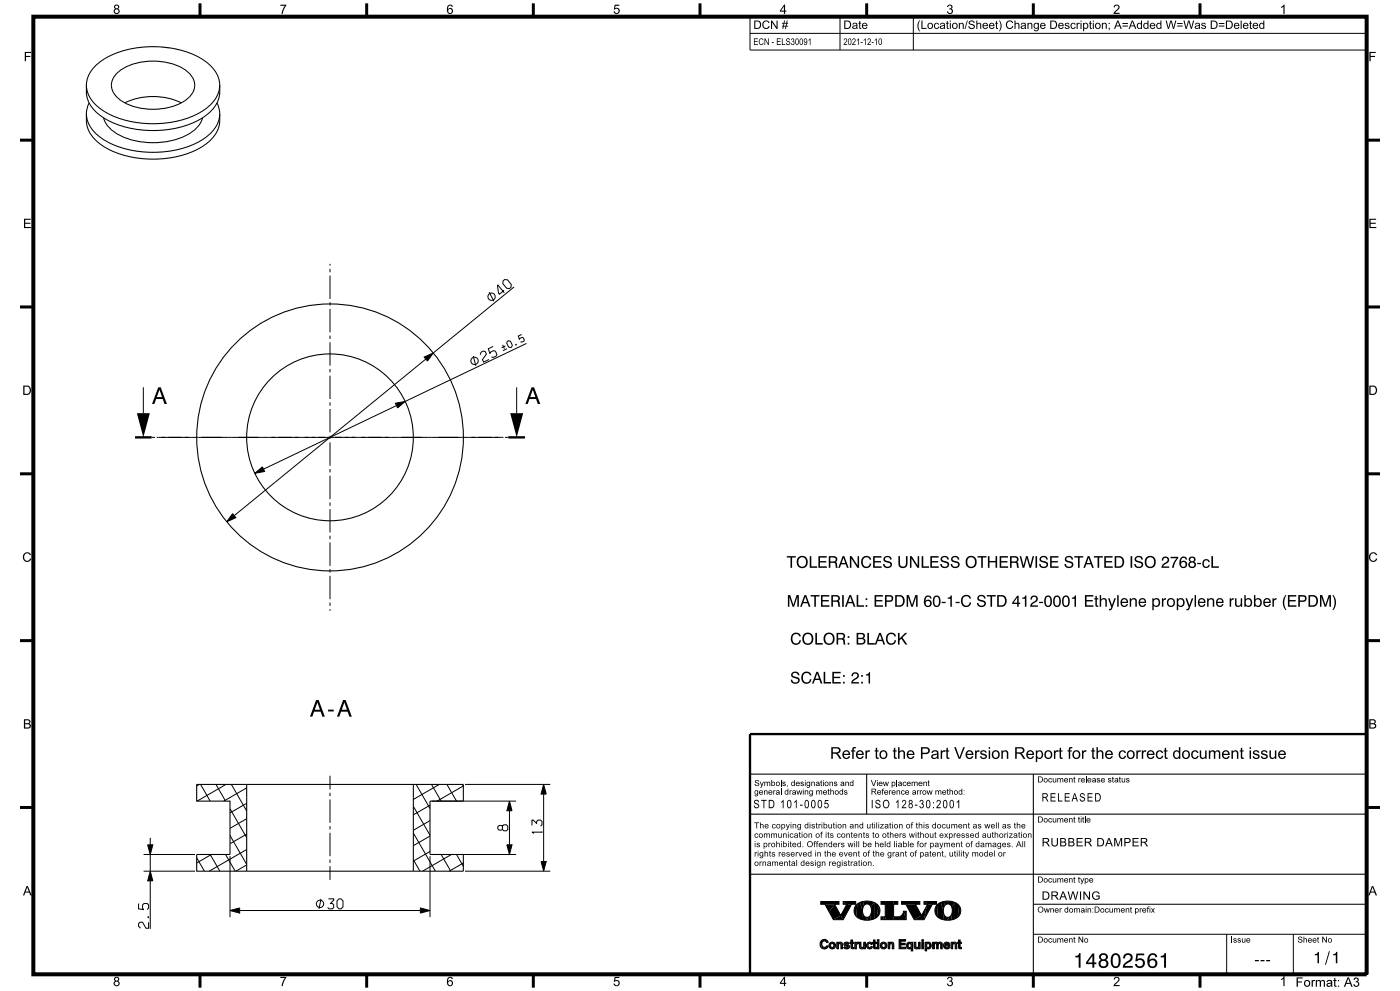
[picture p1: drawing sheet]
<svg xmlns="http://www.w3.org/2000/svg" width="420mm" height="297mm" viewBox="0 0 420 297" stroke-linecap="round" stroke-linejoin="round" font-family="sans-serif">
<g fill="#000">
<path d="M127.3 107l2.7-1.2-1.8 2.4zM41.1 123.8h3.8l-1.9 7.3zM76.4 141.9l2.3-2 .7 1.4zM118.6 120.9l3-.6-2.3 2zM153.1 123.8h3.8l-1.9 7.3zM69.8 153.9l1 1.2-2.8 1.3zM163.1 235.1l.8 2.9h-1.6zM44.3 253.2h1.6l-.8 2.9zM152.1 253.2h1.5l-.8 2.9zM152.8 240.1l.8 2.9h-1.5zM162.3 258.2h1.6l-.8 2.9zM45.1 261.1l.8 2.9h-1.6z"/>
<path d="M69 272.9l2.9-.8v1.6zM126.1 272.1l2.9 .8-2.9 .8zM247.5 271h2.9l-1.7 2.3zM253 270.2l1 .8h-1zM264.3 274.8v.8zM275.5 272.7l1 1.7zM277.2 270.2l1.1 .8h-1.1zM248.3 282.1l.1 .3zM255 282.4v.3zM255.3 281.7v.7zM255.8 282.4v.3zM256.2 282.4v.3z"/>
<path d="M258.3 283.7l.2 .7-.3-.1zM260.5 282.4l.4-.1-.3 .5zM261.8 282.4v.3zM262.1 281.7v.7zM262.5 282.4v.3zM262.9 282.4v.3zM273.4 282.4v.2zM274.8 283.7l.1 .7-.2-.1zM278 283.4l-.1 1.6zM278 284.2v.8zM278 282.4v.2zM280.2 283.5v.8z"/>
<path d="M281.5 283.4l-.1 .9zM283.1 282.9v.9zM283.6 282.4l.4-.1-.3 .5zM285 283.1v.4zM287.3 282.4v.3zM287.6 281.7v.7zM288 282.4v.3zM288.4 282.4v.3z"/>
<path d="M246.2 270.2v.8z" fill-rule="evenodd"/>
<path d="M250.4 271l1.8 3.4-2.2 1.2-1.3-2.3z" fill-rule="evenodd"/>
<path d="M246.2 270.2h5.5v.8h-5.5z" fill-rule="evenodd"/>
<path d="M251.9 273.7l.3 .7z" fill-rule="evenodd"/>
<path d="M250 275.6l2.2-1.3 .8 1.3z" fill-rule="evenodd"/>
<path d="M254 271h1.5l-2.5 4.6-.8-1.3z" fill-rule="evenodd"/>
<path d="M257.2 270.9l-.3 3.8a2.6 2.6 0 0 1 .3-3.8z" fill-rule="evenodd"/>
<path d="M253 270.2h3.7v.8h-2.7z" fill-rule="evenodd"/>
<path d="M257.2 270.9l.8-.5 .8 2.5 .1 2.8-1-.3-1-.7z" fill-rule="evenodd"/>
<path d="M258 270.4l.9-.2 .2 1.3-.3 1.4z" fill-rule="evenodd"/>
<path d="M258.8 273.6l1.3 2.2-1.2-.1z" fill-rule="evenodd"/>
<path d="M259.6 274.8h.9l-.4 1z" fill-rule="evenodd"/>
<path d="M258.9 270.2l1.2-.1v.8l-1 .6z" fill-rule="evenodd"/>
<path d="M260.1 270.1l2.1 .3-.9 1.4a1.26 1.26 0 0 0-1.2-.9z" fill-rule="evenodd"/>
<path d="M262.2 270.4l.1 5-1 .3-.2-1.4 .3-1.4-.1-1.1z" fill-rule="evenodd"/>
<path d="M260.5 274.8l.6-.5 .2 1.4-1.2 .1z" fill-rule="evenodd"/>
<path d="M262.2 270.4l1.3 1.1-.5 3.4-.7 .5z" fill-rule="evenodd"/>
<path d="M263.5 271.5a2.6 2.6 0 0 1-.5 3.4z" fill-rule="evenodd"/>
<path d="M264.3 274.8h.9l-.3 .8h-.6z" fill-rule="evenodd"/>
<path d="M265.2 274.8h.4l.1 .8h-.8z" fill-rule="evenodd"/>
<path d="M264.3 270.2h3.7l.1 5.4h-2.4l-.1-4.6h-1.3z" fill-rule="evenodd"/>
<path d="M268 270.2h1.3v.8h-1.2z" fill-rule="evenodd"/>
<path d="M270.5 270.2v.8z" fill-rule="evenodd"/>
<path d="M268.1 274.8a2.45 2.45 0 0 0 2.7-.8l.2-.9 .8 2.5h-3.7z" fill-rule="evenodd"/>
<path d="M271 273.1h.9v2.5z" fill-rule="evenodd"/>
<path d="M271.7 271h2.9l1.9 3.4-2.2 1.2z" fill-rule="evenodd"/>
<path d="M270.5 270.2h5.4v.8h-5.4z" fill-rule="evenodd"/>
<path d="M276.1 273.7l.4 .7z" fill-rule="evenodd"/>
<path d="M278 271.5l-.8 4.1h-2.9l2.2-1.2z" fill-rule="evenodd"/>
<path d="M278.3 271h1.4l-2.5 4.6z" fill-rule="evenodd"/>
<path d="M281.4 270.9l-.3 3.8a2.6 2.6 0 0 1 .3-3.8z" fill-rule="evenodd"/>
<path d="M277.2 270.2h3.8v.8h-2.7z" fill-rule="evenodd"/>
<path d="M281.4 270.9l.8-.5 .8 2.5 .2 2.8-1-.3-1.1-.7z" fill-rule="evenodd"/>
<path d="M282.2 270.4l1-.2 .2 1.3-.4 1.4z" fill-rule="evenodd"/>
<path d="M283.1 273.6l1.2 2.2-1.1-.1z" fill-rule="evenodd"/>
<path d="M283.9 274.8h.8l-.4 1z" fill-rule="evenodd"/>
<path d="M283.2 270.2l1.1-.1 .1 .8-1 .6z" fill-rule="evenodd"/>
<path d="M284.3 270.1l2.2 .3-1 1.4a1.26 1.26 0 0 0-1.1-.9z" fill-rule="evenodd"/>
<path d="M286.5 270.4v5l-1 .3-.2-1.4 .4-1.4-.2-1.1z" fill-rule="evenodd"/>
<path d="M284.7 274.8l.6-.5 .2 1.4-1.2 .1z" fill-rule="evenodd"/>
<path d="M286.5 270.4l1.3 1.1-.5 3.4-.8 .5z" fill-rule="evenodd"/>
<path d="M287.8 271.5a2.6 2.6 0 0 1-.5 3.4z" fill-rule="evenodd"/>
<path d="M246.1 282.3l.3 1.7-.4-1z" fill-rule="evenodd"/>
<path d="M246.4 281.9l.4-.3-.4 2.4-.3-1.7z" fill-rule="evenodd"/>
<path d="M246.8 281.6l.1 .5-.2 .3z" fill-rule="evenodd"/>
<path d="M246.6 283.2l.7 1.2-.9-.4z" fill-rule="evenodd"/>
<path d="M246.9 283.8l.4 .1 .6-.2v.6l-.6 .1z" fill-rule="evenodd"/>
<path d="M246.8 281.6h.9l-.8 .5z" fill-rule="evenodd"/>
<path d="M247.7 281.6l.3 .1v.7l-.7-.4z" fill-rule="evenodd"/>
<path d="M248.1 283.4l.4 .2-.3 .4z" fill-rule="evenodd"/>
<path d="M248 281.7l.3 .7h-.3z" fill-rule="evenodd"/>
<path d="M248 283.4l.2 .6-.3 .3z" fill-rule="evenodd"/>
<path d="M248.3 282.1l.1 .3z" fill-rule="evenodd"/>
<path d="M249 282.6v1.5a1.11 1.11 0 0 1 0-1.5z" fill-rule="evenodd"/>
<path d="M249 282.6l.7-.3-.5 1.1z" fill-rule="evenodd"/>
<path d="M249 282.6l.7 1.8-.7-.3z" fill-rule="evenodd"/>
<path d="M249.4 283.9h.6l.2-.5 .2 .7-.7 .3z" fill-rule="evenodd"/>
<path d="M249.7 282.3l.7 .3-.3 .5-.2-.3h-.5z" fill-rule="evenodd"/>
<path d="M250.4 282.6a1.12 1.12 0 0 1 0 1.5l-.3-1z" fill-rule="evenodd"/>
<path d="M251 282.4v1.9z" fill-rule="evenodd"/>
<path d="M251 282.4l.3 1.9h-.3z" fill-rule="evenodd"/>
<path d="M251.1 282.4h.4v1.9h-.2z" fill-rule="evenodd"/>
<path d="M251.5 282.4v1.9z" fill-rule="evenodd"/>
<path d="M251.5 282.4v1.9z" fill-rule="evenodd"/>
<path d="M251.7 282.5l-.2 1z" fill-rule="evenodd"/>
<path d="M251.7 282.5l.4-.2v.6l-.5 .1z" fill-rule="evenodd"/>
<path d="M252.4 282.4l.3 .4v1.5h-.4z" fill-rule="evenodd"/>
<path d="M252.1 282.3l.3 .1-.1 1.9z" fill-rule="evenodd"/>
<path d="M252.7 283.2v1.1z" fill-rule="evenodd"/>
<path d="M252.7 282.8v1.5z" fill-rule="evenodd"/>
<path d="M253.2 282.7l.1 .7z" fill-rule="evenodd"/>
<path d="M253.1 284l.3-.2-.1 .4z" fill-rule="evenodd"/>
<path d="M253.4 283.8l.6 .6-.7-.2z" fill-rule="evenodd"/>
<path d="M253.2 282.7l.8-.4-.4 .6 .1 .6-.4-.1z" fill-rule="evenodd"/>
<path d="M253.6 283.9l.6 .1 .2-.2 .1 .5-.5 .1z" fill-rule="evenodd"/>
<path d="M253.6 282.9l.4 .2 .2 .5-.5-.1z" fill-rule="evenodd"/>
<path d="M254 282.3v.4l-.3 .1z" fill-rule="evenodd"/>
<path d="M254 282.3l.5 .2v.5l-.5-.3z" fill-rule="evenodd"/>
<path d="M254 283.1l.5 .1v1.1z" fill-rule="evenodd"/>
<path d="M254.5 282.5l.2 .3-.2 .2z" fill-rule="evenodd"/>
<path d="M254.5 283.2l.4 .5-.4 .6z" fill-rule="evenodd"/>
<path d="M254.6 282.6l.2 .2z" fill-rule="evenodd"/>
<path d="M255 282.4h.3v.3z" fill-rule="evenodd"/>
<path d="M255 282.4l.1 .3z" fill-rule="evenodd"/>
<path d="M255.3 281.7v1z" fill-rule="evenodd"/>
<path d="M255.3 281.7v2.3z" fill-rule="evenodd"/>
<path d="M255.3 281.7l.1 2.5z" fill-rule="evenodd"/>
<path d="M255.3 281.7h.4l.1 2.7-.4-.2z" fill-rule="evenodd"/>
<path d="M255.8 283.6v.8z" fill-rule="evenodd"/>
<path d="M255.7 281.7l.1 2.7z" fill-rule="evenodd"/>
<path d="M255.8 282.4l.2 .3h-.2z" fill-rule="evenodd"/>
<path d="M255.8 282.4h.3v.3z" fill-rule="evenodd"/>
<path d="M256.1 282.4l.1 .3z" fill-rule="evenodd"/>
<path d="M255.9 283.9h.3v.4l-.4 .1z" fill-rule="evenodd"/>
<path d="M256.5 282.4v1.9z" fill-rule="evenodd"/>
<path d="M256.5 282.4l.2 1.9h-.2z" fill-rule="evenodd"/>
<path d="M256.5 282.4h.4v1.9h-.2z" fill-rule="evenodd"/>
<path d="M256.9 282.4v1.9z" fill-rule="evenodd"/>
<path d="M256.9 282.4v1.9z" fill-rule="evenodd"/>
<path d="M257 282.5l-.1 1.1z" fill-rule="evenodd"/>
<path d="M257.5 282.4v.4l-.2 .1z" fill-rule="evenodd"/>
<path d="M257 282.5l.5-.1-.6 .9z" fill-rule="evenodd"/>
<path d="M257.8 282.4v1.1z" fill-rule="evenodd"/>
<path d="M257.8 282.4l.2 1.8z" fill-rule="evenodd"/>
<path d="M257.9 282.4h.4l-.1 1.9-.2-.1z" fill-rule="evenodd"/>
<path d="M258.3 282.4l-.1 1.9z" fill-rule="evenodd"/>
<path d="M258.3 283.7l.6 .2 .2-.7v.9l-.2 .2-.4 .1z" fill-rule="evenodd"/>
<path d="M259.1 282.4v1.9z" fill-rule="evenodd"/>
<path d="M259.1 282.4l.3 1.9h-.3z" fill-rule="evenodd"/>
<path d="M259.2 282.4h.4v1.9h-.2z" fill-rule="evenodd"/>
<path d="M259.6 282.4v1.9z" fill-rule="evenodd"/>
<path d="M259.6 282.4v1.9z" fill-rule="evenodd"/>
<path d="M260.2 282.6v1.5a1.12 1.12 0 0 1 0-1.5z" fill-rule="evenodd"/>
<path d="M260.4 283.4l.2 .5 .6-.1v.6l-.7-.1z" fill-rule="evenodd"/>
<path d="M260.2 282.6l.3-.2 .1 .4-.2 .6 .1 .9-.3-.2z" fill-rule="evenodd"/>
<path d="M260.9 282.3l.4 .1v.7l-.2-.3h-.5z" fill-rule="evenodd"/>
<path d="M261.4 283.6l.3 .2-.2 .4z" fill-rule="evenodd"/>
<path d="M261.4 283.6l.1 .6-.3 .2z" fill-rule="evenodd"/>
<path d="M261.3 282.4l.4 .5-.4 .2z" fill-rule="evenodd"/>
<path d="M261.6 282.6l.1 .3z" fill-rule="evenodd"/>
<path d="M261.8 282.4h.2v.3h-.2z" fill-rule="evenodd"/>
<path d="M261.8 282.4v.3z" fill-rule="evenodd"/>
<path d="M262.1 281.7l-.1 1z" fill-rule="evenodd"/>
<path d="M262.1 281.7v2.3z" fill-rule="evenodd"/>
<path d="M262.1 281.7v2.5z" fill-rule="evenodd"/>
<path d="M262.1 281.7h.4v2.7l-.4-.2z" fill-rule="evenodd"/>
<path d="M262.5 283.6l.1 .8z" fill-rule="evenodd"/>
<path d="M262.5 281.7v2.7z" fill-rule="evenodd"/>
<path d="M262.5 282.4l.2 .3h-.2z" fill-rule="evenodd"/>
<path d="M262.6 282.4h.3v.3z" fill-rule="evenodd"/>
<path d="M262.9 282.4v.3z" fill-rule="evenodd"/>
<path d="M262.6 283.9h.3v.4l-.3 .1z" fill-rule="evenodd"/>
<path d="M263.2 282.4h.5v1.9h-.5z" fill-rule="evenodd"/>
<path d="M264.4 282.6v1.5a1.11 1.11 0 0 1 0-1.5z" fill-rule="evenodd"/>
<path d="M264.4 282.6l.7-.3-.5 1.1z" fill-rule="evenodd"/>
<path d="M264.4 282.6l.7 1.8-.7-.3z" fill-rule="evenodd"/>
<path d="M264.8 283.9h.6l.2-.5 .2 .7-.7 .3z" fill-rule="evenodd"/>
<path d="M265.1 282.3l.7 .3-.3 .5-.2-.3h-.5z" fill-rule="evenodd"/>
<path d="M265.8 282.6a1.12 1.12 0 0 1 0 1.5l-.3-1z" fill-rule="evenodd"/>
<path d="M266.4 282.4v1.9z" fill-rule="evenodd"/>
<path d="M266.4 282.4l.3 1.9h-.3z" fill-rule="evenodd"/>
<path d="M266.5 282.4h.4v1.9h-.2z" fill-rule="evenodd"/>
<path d="M266.9 282.4v1.9z" fill-rule="evenodd"/>
<path d="M266.9 282.4v1.9z" fill-rule="evenodd"/>
<path d="M267.1 282.5l-.2 1z" fill-rule="evenodd"/>
<path d="M267.1 282.5l.4-.2v.6l-.5 .1z" fill-rule="evenodd"/>
<path d="M267.8 282.4l.3 .4v1.5h-.4z" fill-rule="evenodd"/>
<path d="M267.5 282.3l.3 .1-.1 1.9z" fill-rule="evenodd"/>
<path d="M268.1 283.2v1.1z" fill-rule="evenodd"/>
<path d="M268.1 282.8v1.5z" fill-rule="evenodd"/>
<path d="M270.2 282.1v1.8h1.6v.4h-2.1z" fill-rule="evenodd"/>
<path d="M269.7 281.6h2v.5h-1.5l-.5 2.2z" fill-rule="evenodd"/>
<path d="M272.2 282.6l.2-.1-.1 1.8-.3-.9z" fill-rule="evenodd"/>
<path d="M272.5 283.6l.4 .4 .4-.3 .1 .5-.8 .2z" fill-rule="evenodd"/>
<path d="M272.4 282.5l.4-.2 .1 .5-.4 .2-.1 .4 .2 1-.3-.1z" fill-rule="evenodd"/>
<path d="M272.8 282.3l.3 .1v.4z" fill-rule="evenodd"/>
<path d="M273.1 282.4l.3 .2-.1 .5-.2-.3z" fill-rule="evenodd"/>
<path d="M273.4 283.4v1.6z" fill-rule="evenodd"/>
<path d="M273.4 282.4v1z" fill-rule="evenodd"/>
<path d="M273.4 282.4l.2 2.6h-.2z" fill-rule="evenodd"/>
<path d="M273.8 282.4v2.6z" fill-rule="evenodd"/>
<path d="M274.3 282.4v1.1z" fill-rule="evenodd"/>
<path d="M274.3 282.4l.1 1.8z" fill-rule="evenodd"/>
<path d="M274.3 282.4h.4v1.9l-.3-.1z" fill-rule="evenodd"/>
<path d="M274.7 282.4v1.9z" fill-rule="evenodd"/>
<path d="M274.8 283.7l.6 .2 .2-.7v.9l-.2 .2-.5 .1z" fill-rule="evenodd"/>
<path d="M275.6 282.4v1.9z" fill-rule="evenodd"/>
<path d="M275.6 282.4l.2 1.9h-.2z" fill-rule="evenodd"/>
<path d="M275.7 282.4h.3v1.9h-.2z" fill-rule="evenodd"/>
<path d="M276 282.4v1.9z" fill-rule="evenodd"/>
<path d="M276 282.4v1.9z" fill-rule="evenodd"/>
<path d="M276.5 282.4h.5v1.9h-.5z" fill-rule="evenodd"/>
<path d="M277.5 282.4v2.6z" fill-rule="evenodd"/>
<path d="M277.6 282.4h.3v2.6h-.3z" fill-rule="evenodd"/>
<path d="M277.9 282.4l.1 .2 .1-.2v.5l-.2 2.1z" fill-rule="evenodd"/>
<path d="M278 284.2v.8z" fill-rule="evenodd"/>
<path d="M278 283.4l.2 .5v.4l-.2-.1v.8z" fill-rule="evenodd"/>
<path d="M278.1 282.4l.4-.1-.4 .6z" fill-rule="evenodd"/>
<path d="M278.2 283.9h.4l.3 .4h-.7z" fill-rule="evenodd"/>
<path d="M278.9 283.4l.2 .7-.2 .2-.3-.4z" fill-rule="evenodd"/>
<path d="M279 282.5l.2 .2a1.23 1.23 0 0 1-.1 1.4l-.2-.7z" fill-rule="evenodd"/>
<path d="M278.5 282.3l.5 .2-.1 .9-.1-.5-.5-.1z" fill-rule="evenodd"/>
<path d="M279.8 282.4v1.9z" fill-rule="evenodd"/>
<path d="M279.8 282.4l.2 1.9h-.2z" fill-rule="evenodd"/>
<path d="M279.9 282.4h.3v1.9h-.2z" fill-rule="evenodd"/>
<path d="M280.2 282.4v1.9z" fill-rule="evenodd"/>
<path d="M280.2 282.6l.2-.1-.2 1.8z" fill-rule="evenodd"/>
<path d="M280.2 282.4v1.9z" fill-rule="evenodd"/>
<path d="M280.4 282.5l.4-.2 .1 .5-.6 .2z" fill-rule="evenodd"/>
<path d="M281 282.4l.4 .2v1.7h-.4z" fill-rule="evenodd"/>
<path d="M280.8 282.3l.2 .1v1.9z" fill-rule="evenodd"/>
<path d="M281.4 282.6l.2-.1-.2 1.8z" fill-rule="evenodd"/>
<path d="M281.5 283.4v.9z" fill-rule="evenodd"/>
<path d="M281.6 282.5l.4-.2v.5l-.4 .2z" fill-rule="evenodd"/>
<path d="M282 282.3l.3 .1-.1 1.9z" fill-rule="evenodd"/>
<path d="M282.7 283.1v1.2z" fill-rule="evenodd"/>
<path d="M282.3 282.4l.4 .5v1.4h-.5z" fill-rule="evenodd"/>
<path d="M283.3 282.6l.3 1.7-.5-.5z" fill-rule="evenodd"/>
<path d="M283.6 283.1l.7 .4h-.8z" fill-rule="evenodd"/>
<path d="M283.7 283.1h.8l.2 .4z" fill-rule="evenodd"/>
<path d="M283.3 282.6l.3-.2v.5a.62 .62 0 0 0 0 .8 .62 .62 0 0 0 .8 .2v.5l-.8-.1z" fill-rule="evenodd"/>
<path d="M284 282.3l.4 .1-.1 .4h-.6z" fill-rule="evenodd"/>
<path d="M284.6 283.7v.6l-.2 .1z" fill-rule="evenodd"/>
<path d="M284.6 283.7l.4 .2-.4 .4z" fill-rule="evenodd"/>
<path d="M284.4 282.4l.4 .3 .2 .8-.5-.4z" fill-rule="evenodd"/>
<path d="M285.3 282.4v1.9z" fill-rule="evenodd"/>
<path d="M285.3 282.4l.3 1.9h-.3z" fill-rule="evenodd"/>
<path d="M285.4 282.4h.4v1.9h-.2z" fill-rule="evenodd"/>
<path d="M285.8 282.4v1.9z" fill-rule="evenodd"/>
<path d="M285.8 282.4v1.9z" fill-rule="evenodd"/>
<path d="M286 282.5l-.2 1z" fill-rule="evenodd"/>
<path d="M286 282.5l.4-.2v.6l-.5 .1z" fill-rule="evenodd"/>
<path d="M286.7 282.4l.3 .4v1.5h-.4z" fill-rule="evenodd"/>
<path d="M286.4 282.3l.3 .1-.1 1.9z" fill-rule="evenodd"/>
<path d="M287 283.2v1.1z" fill-rule="evenodd"/>
<path d="M287 282.8v1.5z" fill-rule="evenodd"/>
<path d="M287.3 282.4h.2v.3z" fill-rule="evenodd"/>
<path d="M287.3 282.4l.1 .3z" fill-rule="evenodd"/>
<path d="M287.6 281.7l-.1 1z" fill-rule="evenodd"/>
<path d="M287.6 281.7l.1 2.5z" fill-rule="evenodd"/>
<path d="M287.6 281.7v2.3z" fill-rule="evenodd"/>
<path d="M287.6 281.7h.4v2.7l-.3-.2z" fill-rule="evenodd"/>
<path d="M288 283.6l.1 .8z" fill-rule="evenodd"/>
<path d="M288 281.7v2.7z" fill-rule="evenodd"/>
<path d="M288 282.4l.2 .3h-.2z" fill-rule="evenodd"/>
<path d="M288.1 282.4h.3v.3z" fill-rule="evenodd"/>
<path d="M288.1 283.9h.3v.4l-.3 .1z" fill-rule="evenodd"/>
<path d="M288.4 282.4v.3z" fill-rule="evenodd"/>
<circle cx="263.5" cy="281.9" r=".29"/>
<circle cx="276.8" cy="281.9" r=".29"/>
</g>
<g fill="none" stroke="#000" stroke-width=".3">
<path d="M225 5h185v10h-185zM225 10h185M252 5v10M274 5v10M99 79.1v.5M99 80.6v1M99 82.6v7M99 90.6v1M99 92.6v7M146.8 87.6l1.4 2.7M150.9 84.2l.5-.4 .8 .1 1.2 1.4-.1 .8-.5 .4-.8-.1-1.1-1.4zM151.2 87l-1.4 1.2-.2-.3-.4-2.4 .2-.1 1.9 2.3"/>
<path d="M154.2 86l-24.2 19.8M43 116.1v7.7M99 100.6v1M99 102.6v7M99 110.6v1M99 112.6v7M127.3 107l2.7-1.2-1.8 2.4zM127.7 107.6l-57.4 46.9M142 106.7l.7 2.9M144 106.4l.3-.8 .8-.4 .5 .2 .3 .7-1.2 1.7 .4 .7 1.6-.8M147.9 103.8l-1.4 .7 .5 1.5 .2-.5 .9-.4 .5 .2 .5 .9-.2 .5-.9 .4-.6-.2M150.8 103.4l.5 1.1"/>
<path d="M151.6 103.7l-1.1 .5M152 104.5l-1.1 .6M152.2 102.3l.4-.2 .6 .2 .5 1.1-.2 .6-.4 .2-.5-.2-.6-1.2zM154.7 103.3h.2zM155 116.1v7.7M156.5 100.2l-1 .5 .3 1 .8-.6 .4 .1 .3 .7-.1 .3-.7 .4-.3-.2M157.9 102.9l-36.3 17.4M45.5 131.1h1M47 131.1h104M99 120.6v1M99 122.6v7M99 130.6v1"/>
<path d="M99 132.6v7M118.6 120.9l3-.6-2.3 2zM118.9 121.6l-39.8 19M151.5 131.1h1M69.8 153.9l1 1.2-2.8 1.3zM76.4 141.9l2.3-2 .7 1.4zM99 140.6v1M99 142.6v7M99 150.6v1M99 152.6v7M99 160.6v1M99 162.6v7"/>
<path d="M99 170.6v1M99 172.6v7M99 180.6v1M99 182.6v.5M59.8 235.1l-.8 .4M60.2 235.1l2.9 5M64.8 235.1l2.9 5M67.8 235.1l-8.7 5M69.4 235.1l4.6 8M74 236.1l-6.9 4M99 232.5v4.1M99 237.6v1"/>
<path d="M99 239.6v7M124.8 235.1l4.2 7.2M129.5 235.1l2.8 5M131.8 235.1l-7.8 4.5M134.1 235.1l2.9 5M138.7 235.1l.3 .5M139 235.5l-7.9 4.6M139.5 235.1h25.6M163.1 235.1l.8 2.9h-1.6zM163.1 238v20.2M43.1 256.1h15.4M44.3 253.2h1.6l-.8 2.9z"/>
<path d="M45.1 251.1v2.1M45.1 256.1v5M59 257.1l2.3 4M63.1 256.1l2.8 5M63.4 256.1l-4.4 2.5M67.7 256.1l2.9 5M69 242.4l5 8.7M69 250.4l5 8.7M69 256.6v18.3M74 254.6l-11.2 6.5M74 250l-5 2.9M74 245.4l-5 2.8"/>
<path d="M74 240.7l-5 2.9M74 259.2l-3.2 1.9M99 247.6v1M99 249.6v7M99 257.6v1M99 259.6v4.1M124 257.7l2 3.4M124 249.7l6.6 11.4M124 241.7l5 8.6M129 256.6v18.3M129 255.2l-5 2.9M129 250.6l-5 2.8"/>
<path d="M129 245.9l-5 2.9M129 241.3l-5 2.9M129.5 256.1h25.3M129.5 240.1h25.3M132.3 256.1l2.9 5M135.4 256.1l-8.6 5M137 256.1l2 3.5M139 258.6l-4.2 2.5M150.7 247.6l.4-.4h.8l.4 .4v1l-.4 .4h-.8l-.4-.4-1 .2-.4-.4v-.6l.4-.4 1 .2v1M152.1 253.2h1.5l-.8 2.9zM152.8 243v10.2M152.8 240.1l.8 2.9h-1.5z"/>
<path d="M159.6 247.4v-1.6h.4l1 1v-.6l.4-.4h.8l.4 .4v1l-.4 .4M162.3 258.2h1.6l-.8 2.9zM162.6 249.2v.4M162.6 249.4h-3l.6 .4M41.6 270.8v1.6l1.5 .2-.3-.4v-1l.4-.4h1l.4 .4v1l-.4 .4M43.1 261.1h15.4M44.4 274.8l.2 .2zM44.6 276.4v1.8h-.8l-1-1.8h-.8l-.4 .4v.8l.6 .6M45.1 264v14.4M45.1 261.1l.8 2.9h-1.6zM69 272.9l2.9-.8v1.6zM71.9 272.9h54.2"/>
<path d="M96.3 269.4l-.6 3M98.5 269.4h1.6v.4l-1 1h.6l.4 .4v.8l-.4 .4h-1l-.4-.4M101.1 270l.6-.6h.6l.6 .6v1.8l-.6 .6h-.6l-.6-.6zM126.1 272.1l2.9 .8-2.9 .8zM139.5 261.1h25.6M246.2 270.2h5.5v.8h-1.3l1.8 3.4 1.8-3.4h-1v-.8h3.7v.8h-1.2l-2.5 4.6h-3l-2.5-4.6h-1.3zM248 270.2l-.9 .8M251.7 273.5l-1.8 1.9M255.1 270.2l-1.3 1.2M257.2 270.9a5 5 0 0 1 6.4 .6 2.73 2.73 0 0 1-2.2 4.2 4.6 4.6 0 0 1-4.9-1.5l-.3-1.3a2.48 2.48 0 0 1 1-2zM259.2 271.4l.9-.5a2.2 2.2 0 0 1 1.4 1.9 2.2 2.2 0 0 1-1.1 2.1h-.3a2.2 2.2 0 0 1-.9-3.5zM264.3 270.2h5v.8h-1.2v3.8l1.9-.1 .6-.5 .4-1.1h.9v2.5h-7.6v-.8h1.3v-3.8h-1.3z"/>
<path d="M268.1 272v3.6M270.5 270.2h5.4v.8h-1.3l1.9 3.4 1.8-3.4h-1.1v-.8h3.8v.8h-1.3l-2.5 4.6h-2.9l-2.6-4.6h-1.2zM281.5 270.9a5 5 0 0 1 6.3 .6 2.73 2.73 0 0 1-2.1 4.2 4.6 4.6 0 0 1-4.9-1.5l-.3-1.3a2.51 2.51 0 0 1 1-2zM283.4 271.4l1-.5a2.2 2.2 0 0 1 1.4 1.9 2.2 2.2 0 0 1-1.2 2.1h-.3a2.2 2.2 0 0 1-.9-3.5zM310 271h100M310 280h100M368 280v12M388 280v12M246.2 282.1a1.21 1.21 0 0 1 1.2-.6 1.21 1.21 0 0 1 1 .9h-.4a.81 .81 0 0 0-1.1-.3 .81 .81 0 0 0-.3 1.1 .74 .74 0 0 0 .6 .7 .74 .74 0 0 0 .8-.5l.4 .2a1.23 1.23 0 0 1-1.3 .8 1.23 1.23 0 0 1-1.1-1.1zM251 282.4h.5v.2a.75 .75 0 0 1 1-.1 .75 .75 0 0 1 .2 1v.8h-.4v-1.2a.43 .43 0 0 0-.6-.2 .43 .43 0 0 0-.2 .6v.8h-.5zM253.3 282.6l.9-.2 .6 .4-.3 .2a.4 .4 0 0 0-.5-.3 .4 .4 0 0 0-.3 .3l.1 .1a.85 .85 0 0 1 1 .8 1.04 1.04 0 0 1-1.7 .1l.3-.2a.5 .5 0 0 0 .5 .3 .5 .5 0 0 0 .4-.4l-.6-.2a.56 .56 0 0 1-.5-.3 .56 .56 0 0 1 .1-.6zM255.3 281.7h.5v.7h.4v.3h-.4v1.2h.4v.4a.69 .69 0 0 1-.9-.1 .69 .69 0 0 1 0-.9v-.6h-.3v-.3h.3z"/>
<path d="M256.5 282.4h.4v.3l.6-.3v.4a1.09 1.09 0 0 0-.6 1.5h-.4zM257.8 282.4h.5v1.3l.4 .3 .4-.4v-1.2h.5v1.9h-.5v-.2l-.2 .2a.82 .82 0 0 1-1-.1 .82 .82 0 0 1-.1-1zM260.1 282.7a.9 .9 0 0 1 1.6 .2 .36 .36 0 0 1-.4 .2 .36 .36 0 0 1-.3-.3 .55 .55 0 0 0-.6 .3 .55 .55 0 0 0 .3 .7 .55 .55 0 0 0 .7-.2l.3 .2a.97 .97 0 0 1-1.4 .4 .97 .97 0 0 1-.2-1.5zM262.1 281.7h.4v.7h.4v.3h-.4v1.2h.4v.4a.69 .69 0 0 1-.8-.1 .69 .69 0 0 1 0-.9v-.6h-.3v-.3h.3zM263.2 282.4h.5v1.9h-.5zM266.4 282.4h.5v.2a.75 .75 0 0 1 1-.1 .75 .75 0 0 1 .2 1v.8h-.4v-1.2l-.5-.3-.3 .3v1.2h-.5zM269.7 281.6h2v.5h-1.5v.6h1.4v.4h-1.4v.8h1.6v.4h-2.1zM272.3 282.5l.4-.1 .7 .2v-.2h.4v2.6h-.4v-.8a.98 .98 0 0 1-1.4-.3 .98 .98 0 0 1 .3-1.4zM273.8 282.4v2.6M274.3 282.4h.4l.1 1.3 .3 .3 .4-.4 .1-1.2h.4v1.9h-.4v-.2l-.2 .2a.82 .82 0 0 1-1-.1 .82 .82 0 0 1-.1-1zM276.5 282.4h.5v1.9h-.5zM277.5 282.4h.5v.2a.93 .93 0 0 1 1.4 .8 .93 .93 0 0 1-1.4 .8v.8h-.5z"/>
<path d="M277.6 282.4v2.6M278.1 282.9a.5 .5 0 0 1 .8 .1 .5 .5 0 0 1-.2 .8 .5 .5 0 0 1-.7-.3zM279.8 282.4h.4v.2l.6-.3 .6 .3a.76 .76 0 0 1 1-.1 .76 .76 0 0 1 .3 1v.8h-.5v-1.3l-.3-.2a1.31 1.31 0 0 0-.4 1.5h-.5v-1.3l-.3-.2-.4 .3-.1 1.2h-.4zM283.3 282.6a.98 .98 0 0 1 1.2-.2 .98 .98 0 0 1 .5 1.1h-1.5a.56 .56 0 0 0 .5 .4 .56 .56 0 0 0 .6-.2l.3 .2a1.04 1.04 0 0 1-1.5 .3 1.04 1.04 0 0 1-.1-1.6zM283.7 282.8h.5l.3 .3h-.9zM285.3 282.4h.5v.2a.75 .75 0 0 1 1-.1 .75 .75 0 0 1 .2 1v.8h-.4v-1.2a.43 .43 0 0 0-.6-.2 .43 .43 0 0 0-.2 .6v.8h-.5zM287.6 281.7h.4v.7h.4v.3h-.4l.1 1.2h.3v.4a.69 .69 0 0 1-.8-.1 .69 .69 0 0 1 0-.9v-.6h-.3v-.3h.3zM385 292.6h.1M385 292h.1"/>
<circle cx="147.5" cy="88.9" r="1.1"/>
<circle cx="142.4" cy="108.2" r="1.1"/>
<circle cx="96" cy="270.9" r="1.1"/>
<circle cx="249.6" cy="283.4" r=".56"/>
<circle cx="249.6" cy="283.4" r="1.02"/>
<circle cx="263.4" cy="281.9" r=".28"/>
<circle cx="265" cy="283.4" r=".56"/>
<circle cx="265.1" cy="283.4" r="1.02"/>
<circle cx="272.8" cy="283.4" r=".53"/>
<circle cx="276.7" cy="281.9" r=".29"/>
</g>
<g fill="#000">
<path d="M7.4 15.6h1.9v.3h-1.5v.9h1.3v.3h-1.3v1.3h-.4zM28.2 20a24.5 24.5 0 0 1 17.7-6.2 29 29 0 0 1 14.3 3.5l-.3 .2a31.1 31.1 0 0 0-28 0 9.9 9.9 0 0 0-5.8 8h-.3a8 8 0 0 1 2.4-5.5zM84.1 1.4h1.8l-.8 1.7-.3 1.1h-.3l.1-.6 .9-1.9h-1.4zM184.4 1.4h1.4v.3h-1.1l-.2 .8a.93 .93 0 0 1 1.3 .4 .93 .93 0 0 1-.6 1.3 .93 .93 0 0 1-1.1-.8h.3l.2 .4a.63 .63 0 0 0 1-.5 .63 .63 0 0 0-.9-.6l-.6 .1zM284.3 1.6a.76 .76 0 0 1 1.2-.1 .76 .76 0 0 1-.1 1.2 .88 .88 0 0 1 0 1.5 .88 .88 0 0 1-1.3-.8h.3l.5 .5 .6-.3-.1-.6-.6-.2v-.3a.5 .5 0 0 0 .6-.6l-.5-.3-.4 .5h-.4zM334.3 1.6a.94 .94 0 0 1 1.5 .3 .94 .94 0 0 1-.7 1.4l-.6 .5h1.4v.4h-1.9l.2-.5 1.3-1.4v-.4l-.6-.3-.5 .6h-.3zM384.3 2.1l1.1-.7v2.8h-.4v-2.2l-.7 .4zM410.8 15.6h1.9v.3h-1.5v.9h1.3v.3h-1.3v1.3h-.4zM25.8 25.5h.3a9.9 9.9 0 0 0 5.8 8.1 31.2 31.2 0 0 0 28 0 9.9 9.9 0 0 0 5.9-8.1h.3a10.1 10.1 0 0 1-5.9 8.3 31.3 31.3 0 0 1-28.5 0 10.1 10.1 0 0 1-5.9-8.3zM25.8 27.6h.3a9.9 9.9 0 0 0 5.8 8 31.2 31.2 0 0 0 28 0 9.9 9.9 0 0 0 5.9-8h.3a10.1 10.1 0 0 1-5.9 8.3 31.3 31.3 0 0 1-28.5 0 10.1 10.1 0 0 1-5.9-8.3zM25.8 34.1h.3a9.9 9.9 0 0 0 5.8 8.1 31.2 31.2 0 0 0 28 0 9.9 9.9 0 0 0 5.9-8.1h.3a10.1 10.1 0 0 1-5.9 8.3 31.3 31.3 0 0 1-28.5 0 10.1 10.1 0 0 1-5.9-8.3zM25.8 36.1h.3a9.9 9.9 0 0 0 5.8 8.1 31.2 31.2 0 0 0 28 0 9.9 9.9 0 0 0 5.9-8.1h.3a10.1 10.1 0 0 1-5.9 8.3 31.3 31.3 0 0 1-28.5 0 10.1 10.1 0 0 1-5.9-8.3z"/>
<path d="M26.6 30.8l.3 .1-.6 1.6-.2 1.6h-.3l.2-1.7zM30.9 35.3h.3a9.9 9.9 0 0 0 6.9 6 23.3 23.3 0 0 0 19.2-1.8 7.8 7.8 0 0 0 3.3-4.2h.3a9.7 9.7 0 0 1-6.2 6 23.2 23.2 0 0 1-20.8-1.8 7.8 7.8 0 0 1-3-4.2zM33.3 25.5h.3a7.1 7.1 0 0 0 5.3 5.8 18.9 18.9 0 0 0 17.1-1.7 5.5 5.5 0 0 0 2.3-4.1h.3a7.4 7.4 0 0 1-5.4 6.1 19.1 19.1 0 0 1-17.7-1.9 5.7 5.7 0 0 1-2.2-4.2zM37.3 30.7a19.8 19.8 0 0 1 17.2 0l-.2 .3a19.7 19.7 0 0 0-16.7 0zM34.7 22.1a17.2 17.2 0 0 1 14.2-3.7l3.6 .8 2.4 1.1-.3 .2a18.9 18.9 0 0 0-18.8 1 5.5 5.5 0 0 0-2.2 4h-.3a5.1 5.1 0 0 1 1.4-3.4zM54.6 20.5l.3-.2a6.4 6.4 0 0 1 3.7 5.2h-.3a6.1 6.1 0 0 0-3.7-5zM59.9 17.5l.3-.2a10.3 10.3 0 0 1 5.9 8.2h-.3a9.9 9.9 0 0 0-5.9-8zM64.9 30.9l.4-.1 .4 1.1 .4 2.2h-.3l-.2-1.6zM7.2 65.6h2v.3h-1.6v.8h1.5v.4h-1.5v.9h1.7v.4h-2.1zM410.8 65.6h2v.3h-1.6v.8h1.5v.4h-1.5v.9h1.7v.4h-2.1zM7.2 165.9a1.21 1.21 0 0 1 2.1 .4h-.4a.83 .83 0 0 0-.8-.5 .83 .83 0 0 0-.8 .6v.5a.93 .93 0 0 0 .3 1 .93 .93 0 0 0 1.1 0l.3-.5 .3 .1a1.34 1.34 0 0 1-1.8 .7 1.34 1.34 0 0 1-.5-1.9zM411.1 165.9a1.21 1.21 0 0 1 2 .4h-.4a.83 .83 0 0 0-.8-.5 .83 .83 0 0 0-.7 .6l-.1 .5a.93 .93 0 0 0 .3 1 .93 .93 0 0 0 1.1 0l.3-.5 .4 .1a1.34 1.34 0 0 1-1.9 .7 1.34 1.34 0 0 1-.5-1.9z"/>
<path d="M226.5 234a.68 .68 0 0 1 .7-.3 .68 .68 0 0 1 .5 .6h-.2a.33 .33 0 0 0-.4-.3 .33 .33 0 0 0-.2 .4 .63 .63 0 0 1 .7 .3 .63 .63 0 0 1-.1 .8 .74 .74 0 0 1-1.1-.5h.2a.44 .44 0 0 0 .5 .4 .44 .44 0 0 0 .4-.5 .97 .97 0 0 1-1-.9zM228 234.3h.2l.3 1 .4-1h.2l-.6 1.6-.3 .2-.1-.2 .3-.3zM229.2 236.9l.2 .1 .7-.1 .2 1.3h-.3v-1l-.2-.2-.3 .3-.1 .9h-.2zM229.3 234.3l.2 .2a.41 .41 0 0 1 .4-.2 .41 .41 0 0 1 .4 .2l.4-.2 .3 .1 .1 1.2h-.2l-.1-1-.2-.1-.3 .2v.9h-.2v-.9l-.3-.2-.2 .1-.1 1h-.2zM232 236.9l.2 .1 .5-.1-.4 .3-.1 1h-.2zM234.2 233.8h.2v1.8h-.2zM234.2 236.4h.2v1.8h-.2zM234.7 234.4l.6-.1 .4 .3-.5-.1-.3 .2a.51 .51 0 0 1 .7 .2 .51 .51 0 0 1-.2 .7l-.7-.2v-.2l.5 .2 .3-.2-.6-.3zM236.1 235.4h.2l-.2 .6zM236.9 236.9l.2 .1 .4-.1-.4 .3v1h-.2zM238.9 236.9h.2l.3 1 .3-1h.2l.3 1 .3-1h.2l-.4 1.3h-.2l-.3-1-.2 1h-.3zM240.2 234.4l.5-.1 .4 .3-.5-.1-.2 .2a.51 .51 0 0 1 .6 .2 .51 .51 0 0 1-.2 .7l-.6-.2-.1-.2 .6 .2 .3-.2-.6-.3z"/>
<path d="M241.4 236.9l.2 .1 .7-.1 .2 1.3h-.3v-1l-.2-.2-.3 .3-.1 .9h-.2zM243.4 234.3l.2 .2 .7-.2 .2 1.3h-.3v-1l-.2-.1-.4 .2v.9h-.2zM244.9 236.9l.2 .2a.42 .42 0 0 1 .4-.3 .42 .42 0 0 1 .3 .3l.5-.3 .3 .2 .1 1.2h-.3v-1l-.2-.2-.3 .2v1h-.3v-.9l-.2-.3-.3 .2v1h-.2zM246.2 234l.3-.2v.5h.2v.2h-.2v.7l.2 .4-.4-.1-.1-1h-.2zM248.8 234.3l.3 .2 .6-.2 .2 1.3h-.2v-1l-.3-.1-.3 .2v.9h-.3zM248.4 236.5l.2-.1v.5h.3v.2h-.3v.7l.3 .4-.4-.1-.1-1h-.2zM249.1 236.4h.2v.6l.5-.2 .3 .3 .1 1.1h-.3v-.9l-.2-.3-.3 .2-.1 1h-.2zM250.2 234.4l.6-.1 .3 .3-.4-.1-.3 .2a.51 .51 0 0 1 .6 .2 .51 .51 0 0 1-.2 .7l-.6-.2v-.2l.5 .2 .3-.2-.6-.3zM253.3 237l.5-.2 .4 .4-.5-.2-.2 .3a.51 .51 0 0 1 .6 .2 .51 .51 0 0 1-.2 .7l-.6-.3-.1-.1 .6 .2 .2-.2-.6-.3zM253.6 234.3l.2 .2 .7-.2 .1 1.3h-.2v-1l-.2-.1-.4 .2v.9h-.2zM261.2 233.8h.3l.6 1.6 .6-1.6h.2l-.7 1.8h-.2zM264.8 236.4h.4l-.3 .2v.3h.3v.2h-.3v1.1h-.2v-1.1l-.2-.2h.2z"/>
<path d="M264.9 234.3h.2l.3 1 .3-1h.2l.2 1 .3-1h.3l-.4 1.3h-.3l-.2-1-.3 1h-.2zM266.7 236.9l.3 .1 .4-.1-.4 .3v1h-.3zM268.9 233.8h.3v1.8h-.3zM269 236.9l.2 .1 .7-.1 .1 1.3h-.2v-1l-.3-.2-.3 .3v.9h-.2zM270.4 237a.55 .55 0 0 1 .6-.2 .55 .55 0 0 1 .4 .5l-.7-.2a.55 .55 0 0 0 .1 .9l.6-.3a.63 .63 0 0 1-.9 .4 .63 .63 0 0 1-.1-1.1zM270.9 234.5a.55 .55 0 0 1 .6-.2 .55 .55 0 0 1 .4 .4l-.7-.2a.55 .55 0 0 0 .1 .9l.6-.3a.63 .63 0 0 1-.9 .4 .63 .63 0 0 1-.1-1zM273.5 234.3l.2 .2a.41 .41 0 0 1 .4-.2 .41 .41 0 0 1 .4 .2l.4-.2 .3 .1 .1 1.2h-.2l-.1-1-.2-.1-.3 .2v.9h-.2v-.9l-.3-.2-.2 .1-.1 1h-.2zM275.1 236.9l.2 .1 .5-.1-.4 .3v1h-.3zM275.9 236.9l.3 .1 .4-.1-.4 .3v1h-.3zM277 234.3l.3 .2 .6-.2 .2 1.3h-.2l-.1-1-.2-.1-.3 .2v.9h-.3zM278 236.9h.2l.3 1 .3-1h.2l.3 1 .3-1h.2l-.4 1.3h-.3l-.2-1-.3 1h-.2zM278.5 234l.2-.2v.5h.2l-.2 .2v.7l.2 .4-.4-.1v-1h-.2z"/>
<path d="M280.6 236.9l.2 .2a.42 .42 0 0 1 .4-.3 .42 .42 0 0 1 .4 .3l.4-.3 .4 .2v1.2h-.2v-1l-.3-.2-.3 .2v1h-.2v-.9l-.2-.3-.3 .2-.1 1h-.2zM284.2 236.5l.2-.1v.5h.2v.2h-.2v.7l.2 .4-.4-.1v-1h-.2zM284.9 236.4h.2v.6l.4-.2 .4 .3v1.1h-.2v-.9l-.3-.3-.3 .2v1h-.2zM314.7 233.4l.6-.2 .3 .4-.7-.2a.55 .55 0 0 0 .1 .9l.6-.2a.62 .62 0 0 1-.9 .3 .62 .62 0 0 1 0-1zM315.8 233.2h.3v.9l.2 .2 .3-.2v-.9h.3v1.3h-.3v-.2l-.6 .2zM317.2 233.2l.2 .2a.41 .41 0 0 1 .4-.2 .41 .41 0 0 1 .4 .2l.4-.2 .3 .1 .1 1.2h-.3v-1l-.2-.1-.3 .2v.9h-.2v-.8l-.3-.3-.2 .2-.1 .9h-.2zM320.7 233.2l.3 .2 .6-.2 .2 1.3h-.3v-1l-.2-.1-.3 .2v.9h-.3zM322.1 232.9l.3-.2v.5h.2v.2h-.2v.7l.2 .4-.4-.1-.1-1h-.1zM323.5 233.2l.2 .2 .5-.2-.4 .3v1h-.3zM325.8 232.7h.2v1.8h-.2zM329.1 233.4l.5-.2 .4 .3-.5-.1-.2 .2a.51 .51 0 0 1 .6 .3 .51 .51 0 0 1-.2 .6l-.6-.2-.1-.2 .6 .2 .3-.2-.7-.3zM332.4 233.4l.6-.2 .4 .3-.5-.1-.3 .2a.51 .51 0 0 1 .6 .3 .51 .51 0 0 1-.2 .6l-.6-.2v-.2l.5 .2 .3-.2-.6-.3z"/>
<path d="M333.7 232.9l.3-.2v.5h.2v.2h-.2v.7l.2 .4-.4-.1-.1-1h-.1zM335.8 232.9l.2-.2v.5h.3v.2h-.3v.7l.3 .4-.4-.1-.1-1h-.1zM336.5 233.2h.2v.9l.3 .2 .3-.2v-.9h.3v1.3h-.3v-.2l-.6 .2zM337.9 233.4l.5-.2 .4 .3-.5-.1-.2 .2a.51 .51 0 0 1 .6 .3 .51 .51 0 0 1-.2 .6l-.6-.2-.1-.2 .6 .2 .2-.2-.6-.3zM314.6 245.4a.55 .55 0 0 1 .6-.2 .55 .55 0 0 1 .4 .4l-.7-.2a.55 .55 0 0 0 .1 .9l.6-.2a.63 .63 0 0 1-.9 .3 .63 .63 0 0 1-.1-1zM315.8 245.2h.3v.9l.2 .2 .3-.2v-.9h.3v1.3h-.3v-.2l-.6 .2zM317.2 245.2l.2 .2a.42 .42 0 0 1 .4-.2 .42 .42 0 0 1 .4 .2l.4-.2 .3 .2 .1 1.1h-.3v-1l-.2-.1-.3 .2v.9h-.2v-.8l-.3-.3-.2 .2-.1 .9h-.2zM320.7 245.2l.3 .2 .6-.2 .2 1.3h-.3v-1l-.2-.1-.3 .2v.9h-.3zM322.1 244.9l.3-.2v.5h.2l-.2 .2v.8l.2 .3-.4-.1-.1-1h-.1zM323.6 244.9l.2-.2v.5h.2l-.2 .2v.8l.2 .3-.4-.1v-1h-.2zM324.8 244.9l.2-.2v.5h.3l-.3 .2v.8l.3 .3-.5-.1v-1h-.2zM325.5 244.7h.2v1.8h-.2z"/>
<path d="M313.1 272.2h.3l.3 1 .2-1h.2l.3 1 .3-1h.2l-.4 1.3h-.2l-.3-1-.2 1h-.3zM315.1 272.2l.2 .2 .7-.2 .1 1.3h-.2v-1l-.2-.1-.3 .2-.1 .9h-.2zM314.6 263.4l.6-.2 .4 .4-.7-.2a.55 .55 0 0 0 .1 .9l.6-.2a.63 .63 0 0 1-.9 .3 .63 .63 0 0 1-.1-1zM315.8 263.2h.3v.9l.2 .2 .3-.2v-.9h.3v1.3h-.3v-.2l-.6 .2zM317.2 263.2l.2 .2a.41 .41 0 0 1 .4-.2 .41 .41 0 0 1 .4 .2l.4-.2 .3 .1 .1 1.2h-.3v-1l-.2-.1-.3 .2v.9h-.2v-.8l-.3-.3-.2 .2-.1 .9h-.2zM317.9 272.2l.2 .2 .5-.2-.4 .3-.1 1h-.2zM320.7 263.2l.3 .2 .6-.2 .2 1.3h-.3v-1l-.2-.1-.3 .2v.9h-.3zM322.2 272.2l.2 .2a.41 .41 0 0 1 .4-.2 .41 .41 0 0 1 .4 .2l.4-.2 .3 .1 .1 1.2h-.2l-.1-1-.2-.1-.3 .2v.9h-.2v-.8l-.3-.3-.2 .2-.1 .9h-.2zM322.1 262.9l.3-.2v.5h.2v.2h-.2v.7l.2 .4-.4-.1-.1-1h-.1zM323.6 262.9l.2-.2v.5h.2v.2h-.2v.7l.2 .4-.4-.1v-1h-.2zM324.1 263.2h.2l.4 1 .3-1h.3l-.6 1.6-.3 .2-.2-.2 .3-.3zM326.3 272.2l.2 .2 .7-.2 .1 1.3h-.2v-1l-.3-.1-.3 .2v.9h-.2z"/>
<path d="M331.7 272.4l.6-.2 .3 .4-.7-.2a.55 .55 0 0 0 .1 .9l.6-.2a.62 .62 0 0 1-.9 .3 .62 .62 0 0 1 0-1zM332.8 272.2h.3v.9l.2 .2 .3-.2 .1-.9h.2v1.3h-.2v-.2l-.7 .2zM334.2 272.2l.2 .2a.41 .41 0 0 1 .4-.2 .41 .41 0 0 1 .4 .2l.4-.2 .3 .1 .1 1.2h-.3v-1l-.2-.1-.3 .2v.9h-.2v-.8l-.3-.3-.2 .2-.1 .9h-.2zM337.7 272.2l.3 .2 .6-.2 .2 1.3h-.2l-.1-1-.2-.1-.3 .2v.9h-.3zM339.1 271.9l.3-.2v.5h.2v.2h-.2v.7l.2 .4-.4-.1-.1-1h-.1zM341.9 272.2l.2 .2 .5-.2-.4 .3v1h-.3zM344.3 271.7h.5l-.3 .2-.1 .3h.3v.2h-.3v1.1h-.2v-1.1l-.2-.2h.2zM345.3 272.2h.3l.3 .5 .3-.5h.3l-.5 .6 .4 .7h-.2l-.3-.5-.4 .5h-.2l.4-.7zM84.1 292.8h1.8l-.8 1.6-.3 1.1h-.3l.1-.5 .9-1.9h-1.4zM184.4 292.8h1.4v.3h-1.1l-.2 .8a.93 .93 0 0 1 1.3 .4 .93 .93 0 0 1-.6 1.3 .93 .93 0 0 1-1.1-.8h.3l.2 .4a.63 .63 0 0 0 1-.5 .63 .63 0 0 0-.9-.7l-.6 .2zM270.2 282.7h1.4v.4h-1.4zM284.3 293a.76 .76 0 0 1 1.2-.1 .76 .76 0 0 1-.1 1.1 .88 .88 0 0 1 0 1.5 .88 .88 0 0 1-1.3-.7h.3l.5 .5 .6-.3-.1-.7-.6-.1v-.3a.49 .49 0 0 0 .5-.1 .49 .49 0 0 0 .1-.6l-.5-.2-.4 .5h-.4z"/>
<path d="M314.7 281.4l.6-.2 .3 .4-.7-.2a.55 .55 0 0 0 .1 .9l.6-.3a.62 .62 0 0 1-.9 .4 .62 .62 0 0 1 0-1zM315.8 281.2h.3v.9l.2 .2 .3-.2v-.9h.3v1.3h-.3v-.2l-.6 .2zM317.2 281.2l.2 .2a.41 .41 0 0 1 .4-.2 .41 .41 0 0 1 .4 .2l.4-.2 .3 .1 .1 1.2h-.3v-1l-.2-.1-.3 .2v.9h-.2v-.8l-.3-.3-.2 .2-.1 .9h-.2zM320.7 281.2l.3 .2 .6-.2 .2 1.3h-.3v-1l-.2-.1-.3 .2v.9h-.3zM322.1 280.9l.3-.2v.5h.2l-.2 .2v.7l.2 .4-.4-.1-.1-1h-.1zM323.6 280.7h.2l.9 1.4v-1.4h.3v1.8h-.3l-.9-1.4v1.4h-.2zM334.3 293a.94 .94 0 0 1 1.5 .3 .94 .94 0 0 1-.7 1.3l-.6 .6h1.4v.3h-1.9l.2-.4 1.3-1.4v-.4l-.6-.3-.5 .6-.3-.1zM369.4 280.7h.3v1.8h-.3zM370 281.4l.6-.2 .4 .4-.5-.2-.2 .2a.51 .51 0 0 1 .6 .3 .51 .51 0 0 1-.2 .6l-.7-.2v-.2l.5 .2 .3-.2-.6-.3zM371.3 281.4l.5-.2 .4 .4-.5-.2-.2 .2a.51 .51 0 0 1 .6 .3 .51 .51 0 0 1-.2 .6l-.6-.2-.1-.2 .6 .2 .3-.2-.6-.3zM372.6 281.2h.2v.9l.3 .2 .3-.2v-.9h.2v1.3h-.2v-.2l-.7 .2zM384.3 293.4l1.1-.7v2.8h-.4v-2.2l-.7 .5z"/>
<path d="M389 292.9h1.8v.3h-1.4v.9h1.2v.3h-1.2v1.3h-.4zM389.5 280.9a.69 .69 0 0 1 .7-.2 .69 .69 0 0 1 .5 .5h-.2a.33 .33 0 0 0-.5-.3 .33 .33 0 0 0-.2 .5 .62 .62 0 0 1 .8 .2 .62 .62 0 0 1-.2 .9 .74 .74 0 0 1-1.1-.6h.3a.44 .44 0 0 0 .4 .4 .44 .44 0 0 0 .5-.4 .96 .96 0 0 1-1-1zM391.1 280.7h.2v.7l.4-.2 .4 .2v1.1h-.2v-.8l-.3-.3-.3 .2v.9h-.2zM393.5 293.7h.3v.3l.4-.3 .3 .1-.1 .3-.2-.1-.3 .2-.1 1.5h-.3zM394.7 293.7h.4v.3l.6-.3 .5 .3 .2-.2a.64 .64 0 0 1 .7-.1 .64 .64 0 0 1 .4 .6v1.4h-.4v-1.4l-.3-.3-.5 .3v1.4h-.4v-1.3a.46 .46 0 0 0-.6-.4 .46 .46 0 0 0-.2 .7v1h-.4zM394.5 285.9a.74 .74 0 0 0 .9-.6h.3v3.4h-.5v-2.4h-.7zM395.3 280.9l.2-.2v.5h.2l-.2 .2v.7l.2 .4-.4-.1v-1h-.2zM396.7 280.7h.2l.9 1.4v-1.4h.3v1.8h-.3l-.9-1.4v1.4h-.2zM398.7 285.1h.3l-1.2 4h-.3zM400 285.9a.74 .74 0 0 0 .9-.6h.3v3.4h-.5v-2.4h-.7zM400.3 293.2l.3-.2v.7h.4v.3h-.4v1.2l.4 .5-.4 .1-.3-.3v-1.5h-.3v-.3h.3zM406.3 293.1a.72 .72 0 0 1 1.1 .1 .72 .72 0 0 1-.1 1l.2 .1a.86 .86 0 0 1-.3 1.4 .86 .86 0 0 1-1.2-.7h.4l.3 .4a.56 .56 0 0 0 .7-.2 .56 .56 0 0 0-.1-.7l-.6-.1v-.3l.6-.4-.3-.4-.2-.1-.4 .5h-.4z"/>
<path d="M409.8 291.8h.4v.4h-.4z"/>
<path d="M34.5 1.5a.73 .73 0 0 1 1.1 .1 .73 .73 0 0 1-.2 1.1 .83 .83 0 0 1 .2 1.2 .83 .83 0 0 1-1.2 0 .83 .83 0 0 1 .2-1.2l-.1-.1a.65 .65 0 0 1 0-1.1zM34.5 2.1a.45 .45 0 0 0 .9 0 .45 .45 0 0 0-.9 0zM34.4 3.4a.6 .6 0 0 0 1.2 0 .6 .6 0 0 0-1.2 0z"/>
<path d="M134.5 1.5a.81 .81 0 0 1 .8-.1 .81 .81 0 0 1 .6 .7h-.4l-.4-.5a.86 .86 0 0 0-.7 1.1h.1a.89 .89 0 0 1 1.2 .1 .89 .89 0 0 1-.1 1.2 .89 .89 0 0 1-1.3-.1l-.2-1.4zM134.5 3.3a.61 .61 0 0 0 1.2 0 .61 .61 0 0 0-1.2 0z"/>
<path d="M226.2 11.5h1.2v.2h-1v.6h.9v.3h-.9v.7h1v.2h-1.2zM227.9 11.7l.6-.2 .6 .5-.3 .1-.3-.4a.82 .82 0 0 0-.6 .8 .82 .82 0 0 0 .5 .8l.5-.5 .2 .1-.3 .4a.68 .68 0 0 1-1.1-.3l-.1-.6zM229.4 11.5h.2l.8 1.6v-1.6h.2v2h-.2l-.8-1.6v1.6h-.2zM231.5 12.6h.7v.3h-.7zM233.1 11.5h1.1v.2h-.9v.6h.9v.3h-.9v.7h1v.2h-1.2zM234.6 11.5h.2v1.8h.8v.2h-1zM235.9 11.7l.6-.3 .5 .6-.2 .1a.41 .41 0 0 0-.3-.4 .41 .41 0 0 0-.4 .2v.2a.86 .86 0 0 1 .8 1.3l-.6 .1-.3-.1-.2-.5 .2-.1a.43 .43 0 0 0 .4 .5 .43 .43 0 0 0 .4-.5l-.9-.5zM237.4 11.7a.49 .49 0 0 1 .8 0 .49 .49 0 0 1-.1 .7 .55 .55 0 0 1 .1 1 .55 .55 0 0 1-.9-.4l.6 .3 .3-.4-.1-.2-.4-.2 .3-.3v-.4l-.3-.1-.2 .3h-.2zM238.9 11.6l.2-.1a1.28 1.28 0 0 1 0 2 1.37 1.37 0 0 1-.2-1.9zM239 11.7a1.11 1.11 0 0 0 .2 1.6l.2-1.3zM240.1 11.6l.3-.1a1.28 1.28 0 0 1 0 2 1.37 1.37 0 0 1-.3-1.9zM240.3 11.7a1.11 1.11 0 0 0 .2 1.6l.2-1.3zM241.3 11.6h.6a1.3 1.3 0 0 1-.3 1.9l-.5-.5 .4 .3a.48 .48 0 0 0 .5-.2 .48 .48 0 0 0 0-.5 .6 .6 0 0 1-.9-.2 .6 .6 0 0 1 .2-.8zM241.4 11.8v.7h.5l-.1-.7zM243 11.5l.1 2h-.2v-1.6l-.4 .3z"/>
<path d="M226.3 6.2h.8a1.25 1.25 0 0 1 1.2 1.2 1.25 1.25 0 0 1-1.1 1.3h-.9zM226.6 6.5v1.9a1.03 1.03 0 0 0 1.4-1 1.03 1.03 0 0 0-1.4-.9zM229 6.5a1.08 1.08 0 0 1 1.9 .3l-.4 .1a.78 .78 0 0 0-.9-.5 .78 .78 0 0 0-.6 .9 .89 .89 0 0 0 1 1.1l.6-.6 .3 .1a1.19 1.19 0 0 1-1.7 .7 1.19 1.19 0 0 1-.4-1.8zM231.3 6.2h.3l1.4 1.9v-1.9h.3v2.5h-.4l-1.3-2v2h-.3zM235.2 6.1h.3l-.2 .8h.6l.1-.8h.3l-.2 .8h.3v.2h-.3l-.1 .6h.4v.3h-.5l-.1 .7h-.3l.2-.7h-.6l-.1 .7h-.3l.2-.7h-.3v-.3h.3l.1-.6h-.4v-.2h.5zM235.3 7.1l-.1 .6h.5l.1-.6z"/>
<path d="M235.2 1.4h.3v1.8h.4v.3h-.4v.7h-.3v-.7h-1.2v-.3zM235.2 1.9l-.9 1.3h.9z"/>
<path d="M253.3 6.2h.8a1.25 1.25 0 0 1 1.2 1.2 1.25 1.25 0 0 1-1.1 1.3h-.9zM253.6 6.5v1.9a1.03 1.03 0 0 0 1.4-1 1.03 1.03 0 0 0-1.4-.9zM255.9 7a.81 .81 0 0 1 1.1-.1 .81 .81 0 0 1 .2 1l.1 .8h-.3l-.1-.3-.4 .3-.7-.2-.1-.6 1.2-.4a.46 .46 0 0 0-.4-.5 .46 .46 0 0 0-.5 .4h-.3zM256 8v.3a.5 .5 0 0 0 .6 .1 .5 .5 0 0 0 .2-.6zM257.8 6.4l.3-.2v.7h.3v.2h-.3v1.1l.3 .5-.6-.3v-1.3h-.3zM258.9 7a.85 .85 0 0 1 1-.1 .85 .85 0 0 1 .3 .9h-1.3l.3 .6h.5l.2-.3 .3 .1a.85 .85 0 0 1-.9 .5 .85 .85 0 0 1-.7-.7v-.6zM259 7.2l-.1 .4h1l-.4-.5z"/>
<path d="M253.3 11.6l.2-.1a.74 .74 0 0 1 .7 .7 .74 .74 0 0 1-.6 .8l-.3 .3h.9v.2h-1.1l.8-1.4-.3-.4-.5 .4zM254.7 11.6l.2-.1a1.28 1.28 0 0 1 0 2 1.37 1.37 0 0 1-.2-1.9zM254.8 11.7a1.11 1.11 0 0 0 .2 1.6l.2-1.3zM255.8 11.6l.5-.1a1.1 1.1 0 0 1-.4 1.8h.8v.2h-1.1l.9-1.5-.3-.3-.5 .4zM257.5 11.5l.2 2h-.2v-1.6l-.4 .3zM258.2 12.6h.6v.3h-.6zM259.6 11.5l.1 2h-.2v-1.6l-.4 .3zM260.4 11.6l.2-.1a.74 .74 0 0 1 .7 .7 .74 .74 0 0 1-.6 .8l-.2 .3h.8v.2h-1.1l.9-1.4-.3-.4-.6 .4zM261.5 12.6h.6v.3h-.6zM262.9 11.5l.1 2h-.2v-1.6l-.4 .3zM263.8 11.6l.3-.1a1.28 1.28 0 0 1 0 2 1.38 1.38 0 0 1-.3-1.9zM264 11.7a1.11 1.11 0 0 0 .2 1.6l.1-1.3z"/>
<path d="M275.8 6.1h.2a2.88 2.88 0 0 0 0 3.3 2.19 2.19 0 0 1-.2-3.3zM276.4 6.2h.4v2.2h1.2v.3h-1.6zM278.2 7.7a.91 .91 0 0 1 1.8 0 .91 .91 0 0 1-1.8 0zM278.7 7.3a.73 .73 0 0 0-.1 .7 .73 .73 0 0 0 .6 .4l.4-.6-.1-.5-.6-.2zM280.4 7.1a.75 .75 0 0 1 .8-.3 .75 .75 0 0 1 .5 .6h-.3l-.2-.3a.63 .63 0 0 0-.7 .7 .63 .63 0 0 0 .8 .5l.2-.3 .2 .1a.79 .79 0 0 1-.7 .6 .79 .79 0 0 1-.8-.6zM282.2 7a.82 .82 0 0 1 1-.1 .82 .82 0 0 1 .3 1l.1 .8h-.3l-.1-.3a.7 .7 0 0 1-.8 .3 .7 .7 0 0 1-.5-.7l.2-.2 1.1-.3a.46 .46 0 0 0-.4-.5 .46 .46 0 0 0-.5 .4h-.3zM282.3 8v.3l.5 .1 .4-.6zM284 6.4l.3-.2v.7h.3v.2h-.3v1.1l.4 .5-.7-.3v-1.3h-.2zM284.9 6.2h.3v.3h-.3zM284.9 6.9h.3v1.8h-.3zM285.6 7.7a.91 .91 0 0 1 1.8 0 .91 .91 0 0 1-1.8 0zM286.1 7.3a.73 .73 0 0 0-.1 .7 .73 .73 0 0 0 .6 .4l.4-.6-.1-.5-.6-.2zM287.7 6.9l.3 .2a.65 .65 0 0 1 .7-.2 .65 .65 0 0 1 .4 .6v1.2h-.3v-1.1l-.3-.5-.5 .2v1.4h-.3zM290.1 6.1h.2l-.7 2.6h-.2zM290.9 6.3a.93 .93 0 0 1 1.5 .6h-.3a.56 .56 0 0 0-.6-.5 .56 .56 0 0 0-.5 .6l.2 .1a.84 .84 0 0 1 1.1 .5 .84 .84 0 0 1-.4 1.1 .96 .96 0 0 1-1.4-.8l.3-.1a.64 .64 0 0 0 .7 .6 .64 .64 0 0 0 .6-.6l-1.3-.6-.2-.3zM292.9 6.2h.3l.1 .8a.65 .65 0 0 1 .7-.1 .65 .65 0 0 1 .4 .6v1.2h-.3v-1.2l-.3-.4-.5 .2-.1 1.4h-.3zM295.1 7a.85 .85 0 0 1 .9-.1 .85 .85 0 0 1 .4 .9h-1.3l.3 .6h.5l.2-.3 .3 .1a.85 .85 0 0 1-.9 .5 .85 .85 0 0 1-.7-.7v-.6zM295.2 7.2l-.1 .4h1l-.4-.5zM297 7a.85 .85 0 0 1 1-.1 .85 .85 0 0 1 .3 .9h-1.3l.3 .6h.5l.2-.3 .3 .1a.85 .85 0 0 1-.8 .5 .85 .85 0 0 1-.8-.7v-.6zM297.1 7.2l-.1 .4h1l-.3-.5zM298.8 6.4l.3-.2v.7h.3v.2h-.3v1.1l.3 .5-.6-.3v-1.3h-.2zM299.7 6.1a2.04 2.04 0 0 1 0 3.3 2.89 2.89 0 0 0 0-3.3zM302.1 6.5a1.08 1.08 0 0 1 1.8 .3l-.3 .1a.8 .8 0 0 0-1-.4 .8 .8 0 0 0-.5 1 .83 .83 0 0 0 1 .9l.5-.6 .4 .1a1.2 1.2 0 0 1-1.7 .7 1.2 1.2 0 0 1-.4-1.8zM304.4 6.2h.3v.8a.65 .65 0 0 1 .7-.1 .65 .65 0 0 1 .4 .6v1.2h-.3v-1.2l-.3-.4-.5 .2v1.4h-.3zM306.5 7a.81 .81 0 0 1 1-.1 .81 .81 0 0 1 .3 1l.1 .8h-.4v-.3a.7 .7 0 0 1-.8 .3 .7 .7 0 0 1-.5-.7l.2-.2 1-.3a.46 .46 0 0 0-.4-.5 .46 .46 0 0 0-.5 .4h-.3zM306.6 8a.43 .43 0 0 0 .5 .4 .43 .43 0 0 0 .3-.6zM308.2 6.9l.4 .2a.65 .65 0 0 1 .7-.2 .65 .65 0 0 1 .4 .6v1.2h-.3v-1.1l-.3-.5-.5 .2-.1 1.4h-.3zM310.4 6.9l.6-.1 .4 .3v-.2h.3l-.1 2a.78 .78 0 0 1-.8 .5 .78 .78 0 0 1-.7-.6l1 .3 .2-.7a.88 .88 0 0 1-1.2-.2 .88 .88 0 0 1 .3-1.3zM310.5 7.2a.71 .71 0 0 0 .5 1.2l.4-.6-.1-.5-.3-.2zM312.4 7a.85 .85 0 0 1 .9-.1 .85 .85 0 0 1 .4 .9h-1.4l.3 .6h.6l.2-.3 .3 .1a.85 .85 0 0 1-.9 .5 .85 .85 0 0 1-.8-.7l.1-.6zM312.5 7.2l-.1 .4h1l-.4-.5zM315.1 6.2h.8a1.25 1.25 0 0 1 1.3 1.2 1.25 1.25 0 0 1-1.2 1.3h-.9zM315.4 6.5v1.9a1.03 1.03 0 0 0 1.4-1 1.03 1.03 0 0 0-1.4-.9zM317.8 7a.85 .85 0 0 1 .9-.1 .85 .85 0 0 1 .4 .9h-1.3l.3 .6h.5l.2-.3 .3 .1a.85 .85 0 0 1-.9 .5 .85 .85 0 0 1-.7-.7zM317.9 7.2l-.1 .4h1l-.4-.5zM319.6 6.9a.71 .71 0 0 1 1.2 .4h-.3a.44 .44 0 0 0-.4-.2 .44 .44 0 0 0-.4 .2l.4 .2a.6 .6 0 0 1 .8 .6 .6 .6 0 0 1-.7 .6l-.6-.2-.2-.4 1 .3 .2-.3-.4-.2a.63 .63 0 0 1-.8-.7zM321.4 7.1a.75 .75 0 0 1 .7-.3 .75 .75 0 0 1 .6 .6h-.3l-.2-.3a.63 .63 0 0 0-.7 .7 .63 .63 0 0 0 .8 .5l.1-.3 .3 .1a.78 .78 0 0 1-.8 .6 .78 .78 0 0 1-.7-.6zM323 6.9h.3v.2l.2-.2h.5l-.1 .3-.3-.1-.3 .4v1.2h-.3zM324.2 6.2h.3v.3h-.3zM324.2 6.9h.3v1.8h-.3zM324.9 6.9h.3v.2a.86 .86 0 0 1 1.4 .6 .86 .86 0 0 1-1.3 .8l-.1 .9h-.3zM325.3 7.3a.73 .73 0 0 0 .6 1.1l.3-.6-.1-.5-.2-.2zM326.9 6.4l.3-.2v.7h.3v.2h-.3v1.1l.4 .5-.7-.3v-1.3h-.2zM327.8 6.2h.4v.3h-.4zM327.8 6.9h.4v1.8h-.4zM328.5 7.7a.91 .91 0 0 1 1.8 0 .91 .91 0 0 1-1.8 0zM329 7.3a.73 .73 0 0 0-.1 .7 .73 .73 0 0 0 .6 .4l.4-.6-.1-.5-.6-.2zM330.6 6.9l.3 .2a.65 .65 0 0 1 .7-.2 .65 .65 0 0 1 .4 .6v1.2h-.3v-1.1l-.3-.5-.5 .2v1.4h-.3zM332.6 6.9h.3v.3h-.3zM332.6 8.3h.3v.6l-.3 .3zM335.2 6.2h.3l1 2.5h-.3l-.3-.8h-1.1l-.2 .8h-.4zM335.3 6.4l-.4 1.2h.9zM336.7 6.9h1.7v.3h-1.7zM336.7 7.7h1.7v.3h-1.7zM339.5 6.2h.4l1 2.5h-.4l-.3-.8h-1l-.3 .8h-.3zM339.7 6.4l-.4 1.2h.8zM341.2 7.1a.67 .67 0 0 1 1.1 0v-.9h.3v2.5h-.3v-.3a.86 .86 0 0 1-1.1-.1 .86 .86 0 0 1 0-1.2zM341.5 7.3a.75 .75 0 0 0 .5 1.1l.3-.6-.1-.5-.2-.2zM343.1 7.1a.67 .67 0 0 1 1.1 0v-.9h.3v2.5h-.2v-.3a.86 .86 0 0 1-1.2-.1 .86 .86 0 0 1 0-1.2zM343.4 7.3a.74 .74 0 0 0 .5 1.1l.4-.6-.1-.5-.3-.2zM345.3 7a.85 .85 0 0 1 .9-.1 .85 .85 0 0 1 .4 .9h-1.4l.4 .6h.5l.2-.3 .3 .1a.85 .85 0 0 1-.9 .5 .85 .85 0 0 1-.8-.7l.1-.6zM345.4 7.2l-.1 .4h1l-.4-.5zM347 7.1a.67 .67 0 0 1 1.1 0v-.9h.3v2.5h-.3v-.3a.86 .86 0 0 1-1.1-.1 .86 .86 0 0 1 0-1.2zM347.3 7.3l-.1 .6 .3 .5a.68 .68 0 0 0 .6-.6 .68 .68 0 0 0-.6-.7zM349.7 6.2h.3l.5 2.1 .6-2.1h.4l.6 2.1 .5-2.1h.3l-.7 2.5h-.3l-.6-2.2-.6 2.2h-.3zM353.1 6.9h1.7v.3h-1.7zM353.1 7.7h1.7v.3h-1.7zM355 6.2h.4l.5 2.1 .5-2.1h.4l.6 2.1 .5-2.1h.3l-.6 2.5h-.4l-.6-2.2-.6 2.2h-.3zM358.7 7a.82 .82 0 0 1 1-.1 .82 .82 0 0 1 .3 1l.1 .8h-.3l-.1-.3a.7 .7 0 0 1-.8 .3 .7 .7 0 0 1-.5-.7l.2-.2 1.1-.3a.46 .46 0 0 0-.4-.5 .46 .46 0 0 0-.5 .4h-.3zM358.8 8v.3l.5 .1 .4-.6zM360.6 6.9a.71 .71 0 0 1 1.2 .4h-.3a.44 .44 0 0 0-.4-.2 .44 .44 0 0 0-.4 .2l.4 .2a.6 .6 0 0 1 .7 .6 .6 .6 0 0 1-.7 .6l-.6-.2-.2-.4 .4 .1a.38 .38 0 0 0 .4 .3 .38 .38 0 0 0 .3-.5l-.9-.4zM363.2 6.2h.9a1.25 1.25 0 0 1 1.2 1.2 1.25 1.25 0 0 1-1.2 1.3h-.9zM363.5 6.5v1.9a1.03 1.03 0 0 0 1.5-1 1.03 1.03 0 0 0-1.5-.9zM365.7 6.9h1.6v.3h-1.6zM365.7 7.7h1.6v.3h-1.6zM367.8 6.2h.8a1.25 1.25 0 0 1 1.3 1.2 1.25 1.25 0 0 1-1.2 1.3h-.9zM368.1 6.5v1.9a1.03 1.03 0 0 0 1.4-1 1.03 1.03 0 0 0-1.4-.9zM370.5 7a.85 .85 0 0 1 .9-.1 .85 .85 0 0 1 .4 .9h-1.3l.3 .6h.5l.2-.3 .3 .1a.85 .85 0 0 1-.9 .5 .85 .85 0 0 1-.7-.7zM370.6 7.2l-.1 .4h1l-.4-.5zM372.2 6.2h.3v2.5h-.3zM373.2 7a.85 .85 0 0 1 1-.1 .85 .85 0 0 1 .3 .9h-1.3l.3 .6h.5l.2-.3 .3 .1a.85 .85 0 0 1-.9 .5 .85 .85 0 0 1-.7-.7v-.6zM373.3 7.2l-.1 .4h1l-.3-.5zM375 6.4l.3-.2v.7h.3v.2h-.3v1.1l.3 .5-.6-.3v-1.3h-.3zM376.1 7a.85 .85 0 0 1 1-.1 .85 .85 0 0 1 .4 .9h-1.4l.3 .6h.5l.2-.3 .3 .1a.85 .85 0 0 1-.8 .5 .85 .85 0 0 1-.8-.7v-.6zM376.2 7.2l-.1 .4h1l-.3-.5zM377.9 7.1a.67 .67 0 0 1 1.1 0v-.9h.3v2.5h-.3v-.3a.86 .86 0 0 1-1.2-.1 .86 .86 0 0 1 .1-1.2zM378.2 7.2a.75 .75 0 0 0 .5 1.2l.3-.6-.1-.5-.2-.2z"/>
<path d="M7 115.6h.9a1.4 1.4 0 0 1 1.4 1.3 1.4 1.4 0 0 1-1.3 1.5h-1zM7.3 115.9v2.1a1.15 1.15 0 0 0 1.6-1 1.15 1.15 0 0 0-1.6-1.1z"/>
<path d="M410.8 115.6h1a1.4 1.4 0 0 1 1.3 1.3 1.4 1.4 0 0 1-1.3 1.5h-1zM411.2 115.9v2.1a1.15 1.15 0 0 0 1.6-1 1.15 1.15 0 0 0-1.6-1.1z"/>
<path d="M47.5 116.1l-1.9 5h.7l.5-1.5h2l.5 1.5h.8l-1.9-5zM47.8 116.8l.8 2.2h-1.5z"/>
<path d="M159.5 116.1l-1.9 5h.7l.5-1.5h2l.5 1.5h.8l-1.9-5zM159.8 116.8l.8 2.2h-1.5z"/>
<path d="M236.4 178.4v3.4h.4v-2.9l1 2.9h.4l1-2.9v2.9h.5v-3.4h-.7l-1 2.9-.9-2.9zM241.3 178.4l-1.3 3.4h.5l.4-1h1.4l.3 1h.6l-1.3-3.4zM241.6 178.9l.5 1.5h-1.1zM243.2 178.4v.4h1.1v3h.5v-3h1.1v-.4zM246.3 178.4v3.4h2.5v-.4h-2v-1.2h1.8v-.4h-1.8v-1h2v-.4zM249.4 178.4v3.4h.5v-1.4h1.2l.2 .2 .2 1.2h.6l-.3-1.5-.3-.2a.96 .96 0 0 0 .4-1.2 .96 .96 0 0 0-1.1-.5zM249.9 178.8h.8a.62 .62 0 0 1 .8 .6 .62 .62 0 0 1-.8 .5h-.8zM252.6 178.4v3.4h.5v-3.4zM254.8 178.4l-1.3 3.4h.5l.4-1h1.3l.4 1h.5l-1.3-3.4zM255.1 178.9l.5 1.5h-1.1zM257 178.4v3.4h2.2v-.4h-1.7v-3zM259.7 181.3v.5h.5v-.5zM259.7 179.3v.5h.5v-.5zM262.4 178.4v3.4h2.5v-.4h-2.1v-1.2h1.9v-.4h-1.9v-1h2.1v-.4zM265.5 178.4v3.4h.5v-1.4a1.49 1.49 0 0 0 2-1l-.3-.8a2.77 2.77 0 0 0-2.2-.2zM266 178.8h.8a.6 .6 0 0 1 .7 .6 .6 .6 0 0 1-.7 .6h-.8zM268.6 178.4v3.4h1.3a1.76 1.76 0 0 0 1.5-1.7 1.76 1.76 0 0 0-1.5-1.7zM269 178.8a1.41 1.41 0 0 1 1.9 1.3 1.41 1.41 0 0 1-1.9 1.3zM272 178.4v3.4h.4v-2.9l1 2.9h.4l1-2.9v2.9h.5v-3.4h-.7l-1 2.9-.9-2.9zM277.6 178.8a2.24 2.24 0 0 0 .2 3 1.14 1.14 0 0 0 1.7-.7 1.14 1.14 0 0 0-1.1-1.4l-.8 .4a.99 .99 0 0 1 .8-1.3l.5 .2 .1 .4h.5l-.3-.7-.7-.3zM277.6 180.8a.75 .75 0 0 1 1.5 0 .75 .75 0 0 1-1.5 0zM280.1 178.9a1.96 1.96 0 0 0 .9 3 1.94 1.94 0 0 0 .5-3.3 1.09 1.09 0 0 0-1.4 .3zM280.7 178.9h.6a2.3 2.3 0 0 1 0 2.6h-.6a2.3 2.3 0 0 1 0-2.6zM282.5 180.4v.4h1.2v-.4zM284.3 179.1v.3h.8v2.4h.4v-3.4h-.3a.74 .74 0 0 1-.9 .7zM286.7 180.4v.4h1.2v-.4zM288.7 178.7a1.92 1.92 0 0 0 1.1 3.2 1.39 1.39 0 0 0 1.5-1.3h-.4a1.09 1.09 0 0 1-1.3 .9 1.09 1.09 0 0 1-.8-1.4 1.1 1.1 0 0 1 .7-1.4 1.1 1.1 0 0 1 1.3 .7h.5a1.49 1.49 0 0 0-1.1-1.1 1.49 1.49 0 0 0-1.5 .4zM293.5 178.6a.99 .99 0 0 0-.2 1.1 .99 .99 0 0 0 1.1 .6 .84 .84 0 0 1 .9 .6 .92 .92 0 0 1-1 .6 .92 .92 0 0 1-.8-.8h-.4a1.33 1.33 0 0 0 1.4 1.2 1.33 1.33 0 0 0 1.2-1.4l-1-.6a.9 .9 0 0 1-1.1-.7 .82 .82 0 0 1 .9-.5 .82 .82 0 0 1 .7 .7h.5a1.3 1.3 0 0 0-.8-1.1 1.3 1.3 0 0 0-1.4 .3zM296 178.4v.4h1.1v3h.5v-3h1.1v-.4zM299.2 178.4v3.4h1.3a1.76 1.76 0 0 0 1.5-1.7 1.76 1.76 0 0 0-1.5-1.7zM299.6 178.8a1.41 1.41 0 0 1 1.9 1.3 1.41 1.41 0 0 1-1.9 1.3zM305.1 178.5l-1.4 2.1v.4h1.5v.8h.4v-.8h.5v-.4h-.5v-2.1zM305.2 179.1v1.5h-1.1zM306.7 179.1v.3h.8v2.4h.4v-3.4h-.3a.75 .75 0 0 1-.9 .7zM309.4 178.8l-.3 .9h.5a.68 .68 0 0 1 .5-.8 .68 .68 0 0 1 .8 .6l-.1 .4-.7 .4a1.58 1.58 0 0 0-1.1 1.5h2.4v-.4h-1.9l.6-.6a1.17 1.17 0 0 0 1.2-1.1 1.17 1.17 0 0 0-1-1.3zM311.7 180.4v.4h1.2v-.4zM313.5 178.9a1.96 1.96 0 0 0 .9 3 1.94 1.94 0 0 0 .5-3.3 1.09 1.09 0 0 0-1.4 .3zM314.1 178.9h.6a2.3 2.3 0 0 1 0 2.6h-.6a2.32 2.32 0 0 1 0-2.6zM316.2 178.9a1.95 1.95 0 0 0 .9 3 1.94 1.94 0 0 0 .5-3.3 1.09 1.09 0 0 0-1.4 .3zM316.8 178.9h.6a2.3 2.3 0 0 1 0 2.6h-.6a2.3 2.3 0 0 1 0-2.6zM318.9 178.9a1.96 1.96 0 0 0 .9 3 1.94 1.94 0 0 0 .5-3.3 1.1 1.1 0 0 0-1.4 .3zM319.4 178.9h.7a2.32 2.32 0 0 1 0 2.6h-.7a2.32 2.32 0 0 1 0-2.6zM321.6 179.1v.3h.8v2.4h.4v-3.4h-.3a.74 .74 0 0 1-.9 .7zM325.5 178.4v3.4h2.5v-.4h-2v-1.2h1.8v-.4h-1.8v-1h2v-.4zM328.6 178.6v.7h-.4v.3h.4v2l.3 .3 .6-.1v-.3l-.4-.1-.1-.2v-1.6h.5v-.3h-.5v-.7zM329.9 178.4v3.4h.4v-1.5a.64 .64 0 0 1 .6-.7 .64 .64 0 0 1 .7 .7v1.5h.4v-1.6a.91 .91 0 0 0-.6-1 .91 .91 0 0 0-1.1 .5v-1.3zM332.4 179.3l1 2.7-.3 .5h-.4v.4h.5l.4-.4 1.2-3.2h-.5l-.7 2.1-.7-2.1zM335.2 178.4v3.4h.4v-3.4zM336.4 179.6a1.36 1.36 0 0 0-.2 1.6 1.36 1.36 0 0 0 1.5 .7l.7-.9h-.4a.71 .71 0 0 1-.9 .5 .71 .71 0 0 1-.5-.8h1.8a1.17 1.17 0 0 0-.5-1.3 1.17 1.17 0 0 0-1.5 .2zM336.8 179.8l.5-.2a.66 .66 0 0 1 .7 .7h-1.4zM338.9 179.3v2.5h.4v-1.4a.64 .64 0 0 1 .6-.8 .64 .64 0 0 1 .7 .7v1.5h.4v-1.6a.92 .92 0 0 0-.6-1 .92 .92 0 0 0-1.1 .5v-.4zM341.9 179.6a1.32 1.32 0 0 0-.2 1.8 1.32 1.32 0 0 0 1.8 .3l.3-.7h-.4a.71 .71 0 0 1-.8 .5 .71 .71 0 0 1-.6-.8h1.9a1.17 1.17 0 0 0-.6-1.3 1.17 1.17 0 0 0-1.4 .2zM342.2 179.8l.5-.2a.66 .66 0 0 1 .7 .7h-1.4zM345.7 179.3v3.6h.4v-1.4a1.29 1.29 0 0 0 2-.5 1.29 1.29 0 0 0-1-1.8l-.6 .1-.4 .4v-.4zM346.3 179.9a.86 .86 0 0 1 1.3 .7 .86 .86 0 0 1-1.3 .7l-.2-.7zM348.6 179.3v2.5h.4v-1.4a.66 .66 0 0 1 .8-.7v-.4l-.5 .1-.3 .4v-.5zM350.4 179.6a1.31 1.31 0 0 0 0 2 1.31 1.31 0 0 0 2-.4 1.3 1.3 0 0 0-.3-1.7 1.3 1.3 0 0 0-1.7 .1zM350.7 179.9a.87 .87 0 0 1 1.4 .7 .87 .87 0 0 1-1.4 .7l-.2-.7zM353 179.3v3.6h.4v-1.4a1.29 1.29 0 0 0 2-.5 1.29 1.29 0 0 0-1-1.8l-.6 .1-.4 .4v-.4zM353.6 179.9a.86 .86 0 0 1 1.3 .7 .86 .86 0 0 1-1.3 .7l-.2-.7zM355.6 179.3l1 2.7-.2 .5h-.5v.4h.6l.3-.4 1.2-3.2h-.5l-.7 2.1-.7-2.1zM358.4 178.4v3.4h.4v-3.4zM359.7 179.6a1.32 1.32 0 0 0-.2 1.8 1.32 1.32 0 0 0 1.7 .3l.4-.7h-.4a.71 .71 0 0 1-.9 .5 .71 .71 0 0 1-.5-.8h1.8a1.17 1.17 0 0 0-.5-1.3 1.17 1.17 0 0 0-1.4 .2zM360 179.8l.5-.2a.66 .66 0 0 1 .7 .7h-1.4zM362.1 179.3v2.5h.5v-1.4a.64 .64 0 0 1 .5-.8 .64 .64 0 0 1 .7 .7v1.5h.5v-1.6a.92 .92 0 0 0-.7-1 .92 .92 0 0 0-1.1 .5v-.4zM365.1 179.6a1.32 1.32 0 0 0-.2 1.8 1.32 1.32 0 0 0 1.8 .3l.3-.7h-.4a.71 .71 0 0 1-.8 .5 .71 .71 0 0 1-.6-.8h1.9a1.17 1.17 0 0 0-.6-1.3 1.17 1.17 0 0 0-1.4 .2zM365.4 179.8l.5-.2a.66 .66 0 0 1 .7 .7h-1.4zM368.9 179.3v2.5h.4v-1.4a.65 .65 0 0 1 .8-.7v-.4l-.5 .1-.3 .4v-.5zM370.5 179.3v1.7a.92 .92 0 0 0 .7 .9 .92 .92 0 0 0 1-.4v.3h.4v-2.5h-.4v1.4a.67 .67 0 0 1-.4 .8 .67 .67 0 0 1-.8-.3l-.1-1.9zM373.3 178.4v3.4h.4v-.3a1.29 1.29 0 0 0 2-.5 1.29 1.29 0 0 0-1-1.8l-.6 .1-.4 .4v-1.3zM373.9 179.8a.86 .86 0 0 1 1.3 .8 .86 .86 0 0 1-1.3 .7l-.2-.7zM376.2 178.4v3.4h.4v-.3a1.29 1.29 0 0 0 2-.5 1.29 1.29 0 0 0-1-1.8l-.6 .1-.4 .4v-1.3zM376.8 179.8a.86 .86 0 0 1 1.3 .8 .86 .86 0 0 1-1.3 .7l-.2-.7zM379.3 179.6a1.32 1.32 0 0 0-.2 1.8 1.32 1.32 0 0 0 1.7 .3l.4-.7h-.4a.71 .71 0 0 1-.9 .5 .71 .71 0 0 1-.5-.8h1.8a1.17 1.17 0 0 0-.5-1.3 1.17 1.17 0 0 0-1.4 .2zM379.6 179.8l.5-.2a.66 .66 0 0 1 .7 .7h-1.4zM381.7 179.3v2.5h.5v-1.4a.66 .66 0 0 1 .8-.7v-.4l-.6 .1-.2 .4v-.5zM385.6 178.3a3.6 3.6 0 0 0 0 4.6h.3a4.2 4.2 0 0 1 0-4.6zM386.4 178.4v3.4h2.5v-.4h-2.1v-1.2h1.9v-.4h-1.9v-1h2.1v-.4zM389.5 178.4v3.4h.5v-1.4a1.49 1.49 0 0 0 2-1l-.3-.8a2.77 2.77 0 0 0-2.2-.2zM390 178.8h.8a.6 .6 0 0 1 .7 .6 .6 .6 0 0 1-.7 .6h-.8zM392.5 178.4v3.4h1.4a1.76 1.76 0 0 0 1.5-1.7 1.76 1.76 0 0 0-1.5-1.7zM393 178.8a1.41 1.41 0 0 1 1.9 1.3 1.41 1.41 0 0 1-1.9 1.3zM396 178.4v3.4h.4v-2.9l1 2.9h.4l1-2.9v2.9h.5v-3.4h-.7l-1 2.9-.9-2.9zM399.7 178.3a4.2 4.2 0 0 1 0 4.6h.3a3.6 3.6 0 0 0 0-4.6z"/>
<path d="M236 166.7v.4h1.1v3.1h.5v-3.1h1.1v-.4zM239.4 167.2a1.83 1.83 0 0 0 0 2.4 1.83 1.83 0 0 0 2.4 .3 1.82 1.82 0 0 0 .2-2.6 1.82 1.82 0 0 0-2.6-.1zM239.8 167.4a1.28 1.28 0 0 1 1.7-.1 1.28 1.28 0 0 1 .2 1.7 1.17 1.17 0 0 1-1.4 .8 1.17 1.17 0 0 1-.8-1.4zM242.9 166.7v3.5h2.2v-.5h-1.7v-3zM245.5 166.7v3.5h2.6v-.5h-2.1v-1.1h1.9v-.4h-1.9v-1.1h2v-.4zM248.6 166.7v3.5h.5v-1.5h1.2l.3 .2 .2 1.3h.5l-.3-1.5-.3-.3a.96 .96 0 0 0 .4-1.2 .96 .96 0 0 0-1.1-.5zM249.1 167.1h.8a.62 .62 0 0 1 .8 .6 .62 .62 0 0 1-.8 .6h-.8zM252.8 166.7l-1.3 3.5h.5l.3-1.1h1.4l.4 1.1h.5l-1.3-3.5zM253 167.2l.6 1.5h-1.1zM255 166.7v3.5h.4v-2.9l1.8 2.9h.5v-3.5h-.4v2.8l-1.8-2.8zM258.8 167.1a1.92 1.92 0 0 0 1.1 3.2 1.39 1.39 0 0 0 1.5-1.4h-.5a1.09 1.09 0 0 1-1.3 .9 1.09 1.09 0 0 1-.8-1.4 1.1 1.1 0 0 1 .7-1.3 1.1 1.1 0 0 1 1.4 .6h.5a1.5 1.5 0 0 0-1.1-1.1 1.5 1.5 0 0 0-1.5 .5zM261.9 166.7v3.5h2.6v-.5h-2.1v-1.1h1.9v-.4h-1.9v-1.1h2v-.4zM265.3 166.9a.99 .99 0 0 0-.2 1.2 .99 .99 0 0 0 1.1 .5 .84 .84 0 0 1 .9 .6 .92 .92 0 0 1-.9 .6 .92 .92 0 0 1-.8-.8h-.5a1.32 1.32 0 0 0 1.4 1.3 1.32 1.32 0 0 0 1.2-1.5l-1-.6a.89 .89 0 0 1-1-.7 .82 .82 0 0 1 .8-.5 .82 .82 0 0 1 .8 .7h.4a1.3 1.3 0 0 0-.8-1.1 1.3 1.3 0 0 0-1.4 .3zM269.5 166.7v2.2a1.37 1.37 0 0 0 1.4 1.4 1.37 1.37 0 0 0 1.4-1.4v-2.2h-.5v2.2a.9 .9 0 0 1-.9 .9 .9 .9 0 0 1-.9-.9v-2.2zM273 166.7v3.5h.4v-2.9l1.8 2.9h.6v-3.5h-.5v2.8l-1.8-2.8zM276.5 166.7v3.5h2.2v-.5h-1.7v-3zM279.1 166.7v3.5h2.5v-.5h-2v-1.1h1.8v-.4h-1.8v-1.1h2v-.4zM282.5 166.9a.99 .99 0 0 0-.2 1.2 .99 .99 0 0 0 1 .5 .84 .84 0 0 1 1 .6 .92 .92 0 0 1-1 .6 .92 .92 0 0 1-.8-.8h-.5a1.33 1.33 0 0 0 1.5 1.3 1.33 1.33 0 0 0 1.2-1.5l-1-.6a.9 .9 0 0 1-1.1-.7 .82 .82 0 0 1 .9-.5 .82 .82 0 0 1 .7 .7h.5a1.3 1.3 0 0 0-.9-1.1 1.3 1.3 0 0 0-1.3 .3zM285.6 166.9a.99 .99 0 0 0-.2 1.2 .99 .99 0 0 0 1.1 .5 .84 .84 0 0 1 .9 .6 .92 .92 0 0 1-.9 .6 .92 .92 0 0 1-.8-.8h-.5a1.32 1.32 0 0 0 1.4 1.3 1.32 1.32 0 0 0 1.2-1.5l-1-.6a.89 .89 0 0 1-1-.7 .82 .82 0 0 1 .8-.5 .82 .82 0 0 1 .8 .7h.4a1.3 1.3 0 0 0-.8-1.1 1.3 1.3 0 0 0-1.4 .3zM290.1 167.2a1.83 1.83 0 0 0-.1 2.4 1.83 1.83 0 0 0 2.5 .3 1.82 1.82 0 0 0 .2-2.6 1.82 1.82 0 0 0-2.6-.1zM290.5 167.4a1.28 1.28 0 0 1 1.7-.1 1.28 1.28 0 0 1 .2 1.7 1.17 1.17 0 0 1-1.4 .8 1.17 1.17 0 0 1-.8-1.4zM293.3 166.7v.4h1.1v3.1h.4v-3.1h1.2v-.4zM296.4 166.7v3.5h.5v-1.7h1.8v1.7h.4v-3.5h-.4v1.4h-1.8v-1.4zM299.9 166.7v3.5h2.5v-.5h-2v-1.1h1.8v-.4h-1.8v-1.1h2v-.4zM303 166.7v3.5h.5v-1.5h1.2l.3 .2 .1 1.3h.6l-.3-1.5-.3-.3a.96 .96 0 0 0 .4-1.2 .96 .96 0 0 0-1.1-.5zM303.5 167.1h.8a.62 .62 0 0 1 .8 .6 .62 .62 0 0 1-.8 .6h-.8zM305.9 166.7l.9 3.5h.5l.7-2.9 .8 2.9h.5l.9-3.5h-.4l-.7 2.8-.8-2.8h-.5l-.7 2.8-.7-2.8zM310.6 166.7v3.5h.5v-3.5zM312.2 166.9a.99 .99 0 0 0-.3 1.2 .99 .99 0 0 0 1.1 .5 .84 .84 0 0 1 1 .6 .92 .92 0 0 1-1 .6 .92 .92 0 0 1-.8-.8h-.5a1.33 1.33 0 0 0 1.5 1.3 1.33 1.33 0 0 0 1.2-1.5l-1-.6a.9 .9 0 0 1-1.1-.7 .82 .82 0 0 1 .9-.5 .82 .82 0 0 1 .7 .7h.4a1.3 1.3 0 0 0-.8-1.1 1.3 1.3 0 0 0-1.3 .3zM315 166.7v3.5h2.6v-.5h-2.1v-1.1h1.9v-.4h-1.9v-1.1h2v-.4zM319.8 166.9a.99 .99 0 0 0-.3 1.2 .99 .99 0 0 0 1.1 .5 .84 .84 0 0 1 1 .6 .92 .92 0 0 1-1 .6 .92 .92 0 0 1-.8-.8h-.5a1.33 1.33 0 0 0 1.5 1.3 1.33 1.33 0 0 0 1.2-1.5l-1.1-.6a.89 .89 0 0 1-1-.7 .82 .82 0 0 1 .8-.5 .82 .82 0 0 1 .8 .7h.4a1.3 1.3 0 0 0-.8-1.1 1.3 1.3 0 0 0-1.3 .3zM322.3 166.7v.4h1.1v3.1h.5v-3.1h1.1v-.4zM326.3 166.7l-1.3 3.5h.5l.4-1.1h1.4l.3 1.1h.5l-1.3-3.5zM326.6 167.2l.5 1.5h-1.1zM328.2 166.7v.4h1.1v3.1h.5v-3.1h1.1v-.4zM331.3 166.7v3.5h2.5v-.5h-2v-1.1h1.8v-.4h-1.8v-1.1h2v-.4zM334.4 166.7v3.5h1.3a1.76 1.76 0 0 0 1.6-1.8 1.76 1.76 0 0 0-1.6-1.7zM334.9 167.1a1.41 1.41 0 0 1 1.9 1.3 1.41 1.41 0 0 1-1.9 1.3zM339.2 166.7v3.5h.5v-3.5zM340.7 166.9a.99 .99 0 0 0-.2 1.2 .99 .99 0 0 0 1 .5 .84 .84 0 0 1 1 .6 .92 .92 0 0 1-1 .6 .92 .92 0 0 1-.8-.8h-.4a1.33 1.33 0 0 0 1.4 1.3 1.33 1.33 0 0 0 1.2-1.5l-1-.6a.89 .89 0 0 1-1.1-.7 .82 .82 0 0 1 .9-.5 .82 .82 0 0 1 .7 .7h.5a1.3 1.3 0 0 0-.9-1.1 1.3 1.3 0 0 0-1.3 .3zM343.8 167.2a1.83 1.83 0 0 0 0 2.4 1.83 1.83 0 0 0 2.4 .3 1.82 1.82 0 0 0 .2-2.6 1.82 1.82 0 0 0-2.6-.1zM344.2 167.4a1.28 1.28 0 0 1 1.7-.1 1.28 1.28 0 0 1 .3 1.7 1.17 1.17 0 0 1-1.5 .8 1.17 1.17 0 0 1-.8-1.4zM348.8 167.1l-.3 .9h.5a.68 .68 0 0 1 .5-.8 .68 .68 0 0 1 .8 .6l-.1 .4-.7 .5a1.58 1.58 0 0 0-1.1 1.5h2.4v-.4h-1.9l.8-.8a1.13 1.13 0 0 0 .9-1.6 1.13 1.13 0 0 0-1.8-.3zM351.2 166.9v.4h1.8a5 5 0 0 0-1.4 2.9h.5a5.1 5.1 0 0 1 1.4-2.9v-.4zM354.3 167.1a2.25 2.25 0 0 0 .2 3.1 1.14 1.14 0 0 0 1.6-.7 1.14 1.14 0 0 0-1-1.5l-.8 .4a.99 .99 0 0 1 .8-1.2l.4 .1 .2 .4h.4l-.3-.7-.6-.2zM354.3 169.2a.72 .72 0 0 1 1.4 0 .72 .72 0 0 1-1.4 0zM356.9 167a.8 .8 0 0 0 .1 1.4 1.05 1.05 0 0 0-.1 1.5 1.05 1.05 0 0 0 1.5 0 1.05 1.05 0 0 0-.2-1.5 .96 .96 0 0 0 .1-1.5 .96 .96 0 0 0-1.4 .1zM357 167.7a.6 .6 0 0 1 1.2 0 .6 .6 0 0 1-1.2 0zM356.9 169.2a.7 .7 0 0 1 1.4 0 .7 .7 0 0 1-1.4 0zM359.1 168.7v.4h1.2v-.4zM361 167.9a1.36 1.36 0 0 0-.2 1.6 1.36 1.36 0 0 0 1.5 .7l.5-.5 .1-.4h-.4l-.4 .5a.89 .89 0 0 1-1-1 .89 .89 0 0 1 1.4-.5v.2h.4a1.1 1.1 0 0 0-.7-.9 1.1 1.1 0 0 0-1.2 .3zM363.4 166.7v3.5h2.3v-.5h-1.8v-3z"/>
<path d="M237.7 190.1a1.92 1.92 0 0 0 1.1 3.2 1.4 1.4 0 0 0 1.5-1.4h-.5a1.08 1.08 0 0 1-1.3 .9 1.08 1.08 0 0 1-.8-1.4 1.1 1.1 0 0 1 .7-1.3 1.1 1.1 0 0 1 1.4 .6h.5a1.49 1.49 0 0 0-1.1-1.1 1.49 1.49 0 0 0-1.5 .5zM241.1 190.2a1.83 1.83 0 0 0 0 2.4 1.83 1.83 0 0 0 2.4 .3 1.82 1.82 0 0 0 .2-2.6 1.82 1.82 0 0 0-2.6-.1zM241.5 190.4a1.28 1.28 0 0 1 1.7-.1 1.28 1.28 0 0 1 .2 1.7 1.16 1.16 0 0 1-1.4 .8 1.16 1.16 0 0 1-.8-1.4zM244.6 189.7v3.5h2.2v-.5h-1.7v-3zM247.4 190.2a1.83 1.83 0 0 0 0 2.4 1.83 1.83 0 0 0 2.4 .3 1.82 1.82 0 0 0 .3-2.6 1.82 1.82 0 0 0-2.7-.1zM247.9 190.4a1.28 1.28 0 0 1 1.7-.1 1.28 1.28 0 0 1 .2 1.7 1.16 1.16 0 0 1-1.4 .8 1.16 1.16 0 0 1-.8-1.4zM251 189.7v3.5h.4v-1.5h1.3l.2 .2 .2 1.3h.6l-.3-1.5-.3-.3a.96 .96 0 0 0 .4-1.2 .96 .96 0 0 0-1.2-.5zM251.4 190.1h.9a.62 .62 0 0 1 .8 .6 .62 .62 0 0 1-.8 .6h-.9zM254.3 192.6v.6h.5v-.6zM254.3 190.6v.6h.5v-.6zM257 189.7v3.5h1.5a.98 .98 0 0 0 1.1-.7 .98 .98 0 0 0-.6-1.2 .86 .86 0 0 0 .4-1.1 .86 .86 0 0 0-1-.5zM257.5 191.5h.9a.63 .63 0 0 1 .8 .6 .63 .63 0 0 1-.8 .7h-.9zM257.5 190.1h.8a.56 .56 0 0 1 .7 .5 .56 .56 0 0 1-.7 .5h-.8zM260.2 189.7v3.5h2.2v-.5h-1.7v-3zM263.7 189.7l-1.3 3.5h.5l.4-1.1h1.4l.3 1.1h.6l-1.3-3.5zM264 190.2l.5 1.5h-1.1zM266.2 190.1a1.92 1.92 0 0 0 1.1 3.2 1.39 1.39 0 0 0 1.5-1.4h-.4a1.09 1.09 0 0 1-1.3 .9 1.09 1.09 0 0 1-.8-1.4 1.1 1.1 0 0 1 .6-1.3 1.1 1.1 0 0 1 1.4 .6h.5a1.49 1.49 0 0 0-1.1-1.1 1.49 1.49 0 0 0-1.5 .5zM269.4 189.7v3.5h.5v-1.3l.5-.5 1.2 1.8h.6l-1.5-2.1 1.5-1.4h-.7l-1.6 1.7v-1.7z"/>
<path d="M7.2 215.6h1.5l.3 .3 .1 .6-.3 .4a.75 .75 0 0 1 .5 .7 .75 .75 0 0 1-.6 .7l-1.5 .1zM7.5 215.9v.8l1.2-.2v-.4l-.2-.2zM7.5 217.1v.9l1.3-.2v-.5l-.2-.2z"/>
<path d="M94.8 209.8l-1.8 5h.7l.5-1.5h2l.5 1.5h.8l-1.9-5zM95.2 210.5l.8 2.2h-1.6zM98.4 212.7v.5h1.7v-.5zM102.9 209.8l-1.8 5h.7l.5-1.5h2l.5 1.5h.8l-1.9-5zM103.3 210.5l.8 2.2h-1.6z"/>
<path d="M237.7 201.6a.98 .98 0 0 0-.3 1.1 .98 .98 0 0 0 1.1 .6l.7 .2a.55 .55 0 0 1 .2 .6 .55 .55 0 0 1-.4 .4 .92 .92 0 0 1-1.3-.8h-.5a1.33 1.33 0 0 0 1.5 1.2 1.33 1.33 0 0 0 1.2-1.4l-1.1-.6a.9 .9 0 0 1-1-.7 .82 .82 0 0 1 .8-.5 .82 .82 0 0 1 .8 .7h.4a1.3 1.3 0 0 0-.8-1.1 1.3 1.3 0 0 0-1.3 .3zM240.8 201.7a1.92 1.92 0 0 0 1.1 3.2 1.39 1.39 0 0 0 1.5-1.3h-.4a1.09 1.09 0 0 1-1.3 .9 1.09 1.09 0 0 1-.8-1.4 1.1 1.1 0 0 1 .7-1.4 1.1 1.1 0 0 1 1.3 .7h.5a1.49 1.49 0 0 0-1.1-1.1 1.49 1.49 0 0 0-1.5 .4zM244.9 201.4l-1.3 3.5h.5l.4-1.1h1.3l.4 1.1h.5l-1.3-3.5zM245.2 201.9l.5 1.5h-1.1zM247.1 201.4v3.5h2.2v-.5h-1.7v-3zM249.7 201.4v3.5h2.5v-.5h-2v-1.2h1.8v-.4h-1.8v-1h2v-.4zM252.9 204.3v.6h.5v-.6zM252.9 202.3v.5h.5v-.5zM255.7 201.8l-.3 .9h.5a.68 .68 0 0 1 .5-.8 .68 .68 0 0 1 .8 .6l-.1 .4-.7 .4a1.58 1.58 0 0 0-1 1.6h2.3v-.5h-1.9l.9-.7a1.13 1.13 0 0 0 .9-1.6 1.13 1.13 0 0 0-1.9-.3zM258.4 204.3v.6h.5v-.6zM258.4 202.3v.5h.5v-.5zM259.8 202.1v.3h.8v2.5h.4v-3.4h-.3a.75 .75 0 0 1-.9 .6z"/>
<path d="M410.8 215.6h1.5l.3 .3 .1 .6-.3 .4a.75 .75 0 0 1 .5 .7 .75 .75 0 0 1-.6 .7l-1.5 .1zM411.2 215.9v.8l1.1-.2v-.4l-.2-.2zM411.2 217.1v.9l1.3-.2-.1-.5-.2-.2z"/>
<path d="M226.5 237l.9-.1v1.1a.57 .57 0 0 1-.4 .7 .57 .57 0 0 1-.7-.4l.8 .1 .1-.4-.5 .1a.76 .76 0 0 1-.2-1.1zM226.5 237.5a.45 .45 0 0 0 .9 0 .45 .45 0 0 0-.9 0z"/>
<path d="M228 236.9a.62 .62 0 0 1 .7 0 .62 .62 0 0 1 .2 .7h-1l.3 .4 .5-.2h.2l-.1 .2a.68 .68 0 0 1-1-.1 .68 .68 0 0 1 .2-1zM228 237.1l-.1 .3h.8l-.2-.3z"/>
<path d="M230.8 236.9a.62 .62 0 0 1 .7 0 .62 .62 0 0 1 .2 .7h-1l.3 .4 .5-.2h.2l-.1 .2a.68 .68 0 0 1-1-.1 .68 .68 0 0 1 .2-1zM230.8 237.1l-.1 .3h.8l-.2-.3z"/>
<path d="M231.4 233.8h.2v.6a.61 .61 0 0 1 .9 .5 .61 .61 0 0 1-.7 .6l-.2-.1-.2 .2zM231.7 234.6a.43 .43 0 0 0-.1 .6 .43 .43 0 0 0 .6 .1v-.7z"/>
<path d="M232.7 234.9a.65 .65 0 0 1 1.3 0 .65 .65 0 0 1-1.3 0zM233 234.9a.43 .43 0 0 0 .8 0 .43 .43 0 0 0-.8 0z"/>
<path d="M232.9 237l.8-.1 .3 1.3-.3-.2-.8 .1-.1-.4 .8-.4-.3-.3-.5 .2zM233.1 237.7l-.1 .1 .3 .2 .3-.5z"/>
<path d="M235.5 237l.3-.1 .5 .1v-.6h.2v1.8l-.2-.2-.5 .2a.78 .78 0 0 1-.3-1.2zM235.7 237.2a.44 .44 0 0 0-.1 .5 .44 .44 0 0 0 .6 .2v-.7z"/>
<path d="M237.5 234.4l.2-.1 .5 .1v-.6h.2v1.8l-.2-.2-.5 .2a.78 .78 0 0 1-.2-1.2zM237.6 234.6a.43 .43 0 0 0-.1 .6 .43 .43 0 0 0 .6 .1v-.7z"/>
<path d="M237.7 237l.8-.1 .3 1.3-.3-.2-.7 .1-.1-.4 .8-.4-.3-.3-.6 .2zM237.9 237.7l-.1 .1 .4 .2 .3-.5z"/>
<path d="M239 234.3a.62 .62 0 0 1 .7 0 .62 .62 0 0 1 .2 .7h-.9l.2 .4 .5-.2h.2v.2a.68 .68 0 0 1-1.1 0 .68 .68 0 0 1 .2-1.1zM239.1 234.5l-.1 .3h.7l-.2-.3z"/>
<path d="M240.9 236.4h.2v.2h-.2zM240.9 236.9h.2v1.3h-.2z"/>
<path d="M241.5 233.8h.2v.2h-.2zM241.5 234.3h.2v1.3h-.2z"/>
<path d="M242.1 234.4l.9-.1v1.1a.57 .57 0 0 1-.4 .7 .57 .57 0 0 1-.7-.4l.8 .1 .1-.4-.5 .2a.76 .76 0 0 1-.2-1.2zM242.1 234.9a.45 .45 0 0 0 .9 0 .45 .45 0 0 0-.9 0z"/>
<path d="M242.9 237l1-.1v1.1a.57 .57 0 0 1-.5 .7 .57 .57 0 0 1-.7-.4l.8 .1 .1-.4-.5 .1a.76 .76 0 0 1-.2-1.1zM242.9 237.5a.45 .45 0 0 0 .9 0 .45 .45 0 0 0-.9 0z"/>
<path d="M244.8 234.4l.8-.1 .3 1.3-.3-.2-.7 .1-.1-.4 .8-.4-.3-.2-.5 .2zM245.1 235.1a.3 .3 0 0 0 .6 0 .3 .3 0 0 0-.6 0z"/>
<path d="M246.9 233.8h.2v.2h-.2zM246.9 234.3h.2v1.3h-.2z"/>
<path d="M247.4 234.9a.65 .65 0 0 1 1.3 0 .65 .65 0 0 1-1.3 0zM247.6 234.9a.45 .45 0 0 0 .9 0 .45 .45 0 0 0-.9 0z"/>
<path d="M247.2 236.9a.61 .61 0 0 1 .7 0 .61 .61 0 0 1 .2 .7h-1l.3 .4 .5-.2h.2l-.1 .2a.67 .67 0 0 1-1-.1 .67 .67 0 0 1 .2-1zM247.2 237.1l-.1 .3h.8l-.2-.3z"/>
<path d="M249.4 223.9h1.5a.99 .99 0 0 1 1.1 .4 .99 .99 0 0 1 .1 1l-.9 .5 1.3 1.6h-.6l-.7-1a1.11 1.11 0 0 0-1.4-.5v1.5h-.4zM249.8 224.3v1.2l1.5-.1 .3-.2v-.6l-.2-.2zM253.1 225.1a1.18 1.18 0 0 1 1.4-.1 1.18 1.18 0 0 1 .5 1.3h-1.8a.74 .74 0 0 0 .5 .8 .74 .74 0 0 0 .9-.5l.4 .1a1.29 1.29 0 0 1-2 .5 1.29 1.29 0 0 1 .1-2.1zM253.3 225.5l-.1 .4h1.4a.7 .7 0 0 0-.5-.7 .7 .7 0 0 0-.8 .3zM255.9 224l.9-.1-.1 .4-.6 .1v.5h.5v.3h-.5v2.2h-.4v-2.2h-.4v-.3h.4zM257.2 225.1a1.18 1.18 0 0 1 1.4-.1 1.18 1.18 0 0 1 .5 1.3h-1.9a.74 .74 0 0 0 .6 .8 .74 .74 0 0 0 .9-.5l.4 .1a1.29 1.29 0 0 1-2 .5 1.29 1.29 0 0 1 .1-2.1zM257.4 225.5l-.1 .4h1.4a.7 .7 0 0 0-.5-.7 .7 .7 0 0 0-.8 .3zM259.6 224.9h.4l.1 .3a.6 .6 0 0 1 .9-.2l-.1 .4h-.7l-.1 2h-.5zM262.7 224.3l.4-.3v.9h.5v.3h-.5v1.5l.1 .3h.4v.4h-.7l-.2-.3v-1.9h-.3v-.3h.3zM264.3 225a1.27 1.27 0 0 1 1.7 .4 1.27 1.27 0 0 1-.3 1.7 1.27 1.27 0 0 1-1.7-.2l-.2-1zM264.4 225.5a1.09 1.09 0 0 0 .7 1.6 .95 .95 0 0 0 .7-1.1 .95 .95 0 0 0-1.1-.7zM268.2 224.3l.4-.3v.9h.4v.3h-.4v1.5v.3h.4l.1 .4h-.8l-.1-.3v-1.9h-.4v-.3h.4zM269.4 223.9h.5v1.2a.9 .9 0 0 1 1.1-.2 .9 .9 0 0 1 .5 .9v1.6h-.4l-.1-2a.62 .62 0 0 0-1.1 .2v1.8h-.5zM272.4 225.1a1.19 1.19 0 0 1 1.4-.1 1.19 1.19 0 0 1 .5 1.3h-1.8a.74 .74 0 0 0 .5 .8 .74 .74 0 0 0 .9-.5l.4 .1a1.29 1.29 0 0 1-2 .5 1.29 1.29 0 0 1 .1-2.1zM272.6 225.5l-.1 .4h1.4a.7 .7 0 0 0-.5-.7 .7 .7 0 0 0-.8 .3zM276.3 223.9h1.3a1.07 1.07 0 0 1 1.4 1 1.07 1.07 0 0 1-1.4 1.1h-.9v1.4h-.4zM276.7 224.3v1.3l1.4-.1 .3-.2v-.7l-.3-.2zM279.6 225.1a1.15 1.15 0 0 1 1.6-.2 1.15 1.15 0 0 1 .3 1.5l.2 1h-.5l-.1-.3a.9 .9 0 0 1-1.2 .3 .9 .9 0 0 1-.3-1.2l1.5-.4a.64 .64 0 0 0-.6-.7 .64 .64 0 0 0-.7 .6l-.4-.1zM279.9 226.6l-.1 .3a.69 .69 0 0 0 .9 .2 .69 .69 0 0 0 .3-.9zM282.2 224.9h.4v.3a.6 .6 0 0 1 1-.2l-.2 .4h-.6l-.2 2h-.4zM283.9 224.3l.4-.3v.9h.5v.3h-.5v1.5l.1 .3h.4v.4h-.7l-.2-.3v-1.9h-.3v-.3h.3zM286.3 223.9h.5l1 3.1 1.2-3.1h.5l-1.4 3.5h-.5zM290.1 225.1a1.18 1.18 0 0 1 1.4-.1 1.18 1.18 0 0 1 .5 1.3h-1.9a.74 .74 0 0 0 .6 .8 .74 .74 0 0 0 .9-.5l.4 .1a1.29 1.29 0 0 1-2 .5 1.29 1.29 0 0 1 .1-2.1zM290.3 225.5l-.2 .4h1.4a.7 .7 0 0 0-.5-.7 .7 .7 0 0 0-.7 .3zM292.5 224.9h.4v.3a.6 .6 0 0 1 1-.2l-.1 .4h-.7l-.1 2h-.5zM294.2 225.1a1.05 1.05 0 0 1 1.8 .4l-.4 .1a.49 .49 0 0 0-.6-.5 .49 .49 0 0 0-.4 .6l.7 .3a.78 .78 0 0 1 .8 .9 .78 .78 0 0 1-1 .6 .97 .97 0 0 1-1.1-.8l.4-.1a.57 .57 0 0 0 .6 .5 .57 .57 0 0 0 .6-.6l-.5-.1a.8 .8 0 0 1-.9-.4 .8 .8 0 0 1 0-.9zM296.6 223.9h.4v.5h-.4zM296.6 224.9h.4v2.5h-.4zM298 225a1.27 1.27 0 0 1 1.7 .4 1.27 1.27 0 0 1-.3 1.7 1.27 1.27 0 0 1-1.7-.2l-.1-1zM298.1 225.5a1.09 1.09 0 0 0 .7 1.6 .95 .95 0 0 0 .7-1.1 .95 .95 0 0 0-1.1-.7zM300.4 224.9h.4l.1 .3a.9 .9 0 0 1 1-.3 .9 .9 0 0 1 .6 1v1.5h-.5v-1.9l-.2-.2h-.7l-.2 .3-.1 1.8h-.4zM304.6 223.9h1.5a.99 .99 0 0 1 1 .4 .99 .99 0 0 1 .1 1l-.8 .5 1.2 1.6h-.5l-.7-1a1.11 1.11 0 0 0-1.4-.5v1.5h-.4zM305 224.3v1.2l1.5-.1 .3-.2v-.6l-.3-.2zM308.3 225.1a1.18 1.18 0 0 1 1.4-.1 1.18 1.18 0 0 1 .5 1.3h-1.9a.74 .74 0 0 0 .6 .8 .74 .74 0 0 0 .9-.5l.4 .1a1.29 1.29 0 0 1-2 .5 1.29 1.29 0 0 1 .1-2.1zM308.5 225.5l-.2 .4h1.5a.7 .7 0 0 0-.5-.7 .7 .7 0 0 0-.8 .3zM310.7 224.9h.4v.3a1.14 1.14 0 0 1 1.6-.1 1.14 1.14 0 0 1 .2 1.6 .99 .99 0 0 1-.7 .7 .99 .99 0 0 1-1-.2v1.2h-.5zM311.5 225.3a1.09 1.09 0 0 0 .4 1.8 1.06 1.06 0 0 0 .6-.9 1.06 1.06 0 0 0-.6-1zM313.8 225a1.27 1.27 0 0 1 1.7 .4 1.27 1.27 0 0 1-.3 1.8 1.27 1.27 0 0 1-1.7-.3l-.2-1zM313.9 225.5a1.09 1.09 0 0 0 .6 1.6 .95 .95 0 0 0 .7-1.1 .95 .95 0 0 0-1-.7zM316.2 224.9h.4v.3a.6 .6 0 0 1 1-.2l-.2 .4h-.6l-.2 2h-.4zM317.9 224.3l.4-.3v.9h.4v.3h-.4v1.5v.3h.4l.1 .4h-.7l-.2-.3v-1.9h-.3v-.3h.3zM320.8 224l.9-.1v.4l-.6 .1v.5h.4v.3h-.4v2.2h-.5v-2.2h-.4v-.3h.4zM322.2 225a1.27 1.27 0 0 1 1.7 .4 1.27 1.27 0 0 1-.3 1.7 1.27 1.27 0 0 1-1.7-.2l-.2-1zM322.3 225.5a1.09 1.09 0 0 0 .6 1.6 .95 .95 0 0 0 .7-1.1 .95 .95 0 0 0-1-.7zM324.6 224.9h.4v.3a.6 .6 0 0 1 1-.2l-.2 .4h-.6l-.2 2h-.4zM327.7 224.3l.4-.3v.9h.4v.3h-.4v1.5l.1 .3h.3l.1 .4h-.7l-.2-.3v-1.9h-.3v-.3h.3zM328.9 223.9h.5v1.2a.9 .9 0 0 1 1.1-.2 .9 .9 0 0 1 .5 .9v1.6h-.4l-.1-2a.62 .62 0 0 0-1.1 .2v1.8h-.5zM331.9 225.1a1.19 1.19 0 0 1 1.4-.1 1.19 1.19 0 0 1 .6 1.3h-1.9a.74 .74 0 0 0 .5 .8 .74 .74 0 0 0 .9-.5l.4 .1a1.29 1.29 0 0 1-2 .5 1.29 1.29 0 0 1 .1-2.1zM332.1 225.5l-.1 .4h1.4a.69 .69 0 0 0-.5-.7 .69 .69 0 0 0-.8 .3zM335.9 225.3a1.08 1.08 0 0 1 1-.5 1.08 1.08 0 0 1 .9 .8h-.5a.63 .63 0 0 0-.6-.4 .63 .63 0 0 0-.6 .5 .87 .87 0 0 0 .1 1 .87 .87 0 0 0 1 .2l.2-.4 .4 .1a1.1 1.1 0 0 1-1.1 .9 1.1 1.1 0 0 1-1.1-1zM338.5 225a1.27 1.27 0 0 1 1.7 .4 1.27 1.27 0 0 1-.3 1.8 1.27 1.27 0 0 1-1.7-.3l-.2-1zM338.6 225.5a1.09 1.09 0 0 0 .6 1.6 .95 .95 0 0 0 .8-1.1 .95 .95 0 0 0-1.1-.7zM340.9 224.9h.4v.3a.6 .6 0 0 1 1-.2l-.2 .4h-.6l-.2 2h-.4zM342.5 224.9h.4v.3a.6 .6 0 0 1 1-.2l-.1 .4h-.7l-.1 2h-.5zM344.4 225.1a1.18 1.18 0 0 1 1.4-.1 1.18 1.18 0 0 1 .6 1.3h-1.9a.74 .74 0 0 0 .5 .8 .74 .74 0 0 0 .9-.5l.4 .1a1.29 1.29 0 0 1-2 .5 1.29 1.29 0 0 1 .1-2.1zM344.6 225.5l-.1 .4h1.4a.7 .7 0 0 0-.5-.7 .7 .7 0 0 0-.8 .3zM347 225.3a1.08 1.08 0 0 1 1.1-.5 1.08 1.08 0 0 1 .8 .8h-.4a.64 .64 0 0 0-.6-.4 .64 .64 0 0 0-.6 .5l-.1 .4a.83 .83 0 0 0 .9 1l.4-.6 .5 .1a1.1 1.1 0 0 1-1.1 .9 1.1 1.1 0 0 1-1.1-1zM349.4 224.3l.4-.3v.9h.5v.3h-.5v1.5l.1 .3h.4v.4h-.7l-.2-.3v-1.9h-.3v-.3h.3zM352.1 225.3a.94 .94 0 0 1 1.6-.1v-1.3h.4v3.5h-.4v-.3a1.13 1.13 0 0 1-1.5 .1 1.13 1.13 0 0 1-.3-1.5zM352.7 225.3a1.1 1.1 0 0 0 .3 1.8 .96 .96 0 0 0 .7-1 .96 .96 0 0 0-1-.8zM355.1 225a1.27 1.27 0 0 1 1.7 .4 1.27 1.27 0 0 1-.3 1.7 1.27 1.27 0 0 1-1.7-.2l-.2-1zM355.2 225.5a1.09 1.09 0 0 0 .6 1.6 .95 .95 0 0 0 .7-1.1 .95 .95 0 0 0-1-.7zM357.6 225.3a1.08 1.08 0 0 1 1.1-.5 1.08 1.08 0 0 1 .8 .8h-.4a.64 .64 0 0 0-.6-.4 .64 .64 0 0 0-.6 .5 .87 .87 0 0 0 0 1 .87 .87 0 0 0 1.1 .2l.1-.4 .5 .1a1.1 1.1 0 0 1-1.1 .9 1.1 1.1 0 0 1-1.1-1zM359.9 224.9h.5v1.5a.63 .63 0 0 0 .6 .7 .63 .63 0 0 0 .5-.8v-1.4h.5v2.5h-.4l-.1-.3a.9 .9 0 0 1-1 .3 .9 .9 0 0 1-.6-.9zM362.6 224.9h.4l.1 .3a.84 .84 0 0 1 1.4 .1l.1-.1a.81 .81 0 0 1 .9-.3 .81 .81 0 0 1 .6 .8v1.7h-.4l-.1-1.9-.5-.3-.5 .4v1.8h-.4l-.1-2-.5-.2-.5 .4v1.8h-.5zM367 225.1a1.18 1.18 0 0 1 1.4-.1 1.18 1.18 0 0 1 .5 1.3h-1.9a.74 .74 0 0 0 .6 .8 .74 .74 0 0 0 .9-.5l.4 .1a1.29 1.29 0 0 1-2 .5 1.29 1.29 0 0 1 .1-2.1zM367.2 225.5l-.2 .4h1.5a.7 .7 0 0 0-.5-.7 .7 .7 0 0 0-.8 .3zM369.4 224.9h.4l.1 .3a.9 .9 0 0 1 1.1-.3 .9 .9 0 0 1 .5 1v1.5h-.4l-.1-1.9-.2-.2h-.6l-.3 .3v1.8h-.5zM372.2 224.3l.5-.3v.9h.4v.3h-.4v1.5v.3h.4l.1 .4h-.8l-.1-.3-.1-1.9h-.3v-.3h.3zM374.9 223.9h.4v.5h-.4zM374.9 224.9h.4v2.5h-.4zM376.1 225.1a1.05 1.05 0 0 1 1.7 .4l-.4 .1a.49 .49 0 0 0-.6-.5 .49 .49 0 0 0-.4 .6l.7 .3a.74 .74 0 0 1 .8 .6 .74 .74 0 0 1-.6 .8 1.04 1.04 0 0 1-1.5-.7l.4-.1a.56 .56 0 0 0 .6 .5 .56 .56 0 0 0 .5-.6l-.3-.1a.85 .85 0 0 1-.9-.3 .85 .85 0 0 1 0-1zM378.5 225.1a1.05 1.05 0 0 1 1.7 .4l-.4 .1a.49 .49 0 0 0-.5-.5 .49 .49 0 0 0-.4 .6l.7 .3a.74 .74 0 0 1 .7 .6 .74 .74 0 0 1-.5 .8 1.04 1.04 0 0 1-1.6-.7l.5-.1a.56 .56 0 0 0 .6 .5 .56 .56 0 0 0 .5-.6l-.3-.1a.85 .85 0 0 1-1-.3 .85 .85 0 0 1 0-1zM380.8 224.9h.5v1.9l.6 .3 .5-.4 .1-1.8h.4v2.5h-.4v-.3a.9 .9 0 0 1-1.1 .3 .9 .9 0 0 1-.6-.9zM383.8 225.1a1.18 1.18 0 0 1 1.4-.1 1.18 1.18 0 0 1 .6 1.3h-1.9a.74 .74 0 0 0 .5 .8 .74 .74 0 0 0 .9-.5l.5 .1a1.29 1.29 0 0 1-2.1 .5 1.29 1.29 0 0 1 .1-2.1zM384 225.5l-.1 .4h1.4a.7 .7 0 0 0-.5-.7 .7 .7 0 0 0-.8 .3z"/>
<path d="M250.4 237.5a.65 .65 0 0 1 1.3 0 .65 .65 0 0 1-1.3 0zM250.6 237.5a.45 .45 0 0 0 .9 0 .45 .45 0 0 0-.9 0z"/>
<path d="M251.9 237l.3-.1 .5 .1v-.6h.2v1.8l-.2-.2-.5 .2a.78 .78 0 0 1-.3-1.2zM252.1 237.2a.44 .44 0 0 0-.1 .5 .44 .44 0 0 0 .6 .2v-.7z"/>
<path d="M252.2 234.4l.8-.1 .3 1.3-.3-.2-.7 .1-.1-.4 .8-.4-.3-.2-.5 .2zM252.4 235.1l-.1 .1 .4 .2 .3-.4z"/>
<path d="M255 234.4l.3-.1 .5 .1v-.6h.2v1.8l-.2-.2-.5 .2a.78 .78 0 0 1-.3-1.2zM255.2 234.6a.43 .43 0 0 0-.1 .6 .43 .43 0 0 0 .6 .1v-.7z"/>
<path d="M261.5 236.4h.7a.5 .5 0 0 1 .6 .4 .5 .5 0 0 1-.4 .5l.6 .9h-.3l-.7-.8h-.3v.8h-.2zM261.7 236.6v.6l.9-.2-.2-.4z"/>
<path d="M263.1 233.8h.2v.2h-.2zM263.1 234.3h.2v1.3h-.2z"/>
<path d="M263.4 236.9a.62 .62 0 0 1 .7 0 .62 .62 0 0 1 .3 .7h-1.1l.3 .4 .5-.2h.2v.2a.68 .68 0 0 1-1.1-.1 .68 .68 0 0 1 .2-1zM263.5 237.1l-.2 .3h.8l-.2-.3z"/>
<path d="M263.8 234.3a.62 .62 0 0 1 .7 0 .62 .62 0 0 1 .3 .7h-1l.2 .4 .5-.2h.3l-.1 .2a.68 .68 0 0 1-1 0 .68 .68 0 0 1 .1-1.1zM263.9 234.5l-.1 .3h.8l-.3-.3z"/>
<path d="M265.5 236.9a.62 .62 0 0 1 .7 0 .62 .62 0 0 1 .3 .7h-1l.2 .4 .5-.2h.3l-.1 .2a.68 .68 0 0 1-1-.1 .68 .68 0 0 1 .1-1zM265.6 237.1l-.1 .3h.7l-.2-.3z"/>
<path d="M267.5 234.3h.2v.2l.2-.2a.61 .61 0 0 1 .7 .7 .61 .61 0 0 1-.9 .4v.7h-.2zM267.8 234.6v.7a.4 .4 0 0 0 .6-.4 .4 .4 0 0 0-.6-.3z"/>
<path d="M267.8 236.9a.62 .62 0 0 1 .6 0 .62 .62 0 0 1 .3 .7h-1l.3 .4 .5-.2h.2l-.1 .2a.68 .68 0 0 1-1-.1 .68 .68 0 0 1 .2-1zM267.8 237.1l-.1 .3h.8l-.2-.3z"/>
<path d="M269.5 234.4l.8-.1 .3 1.3-.3-.2-.7 .1-.2-.4 .9-.4-.3-.2-.6 .2zM269.7 235.1a.3 .3 0 0 0 .6 0 .3 .3 0 0 0-.6 0z"/>
<path d="M271.8 236.9a.62 .62 0 0 1 .7 0 .62 .62 0 0 1 .3 .7h-1l.2 .4 .5-.2h.2v.2a.68 .68 0 0 1-1.1-.1 .68 .68 0 0 1 .2-1zM271.9 237.1l-.1 .3h.7l-.2-.3z"/>
<path d="M272.3 234.3a.62 .62 0 0 1 .7 0 .62 .62 0 0 1 .2 .7h-1l.3 .4 .5-.2h.2v.2a.68 .68 0 0 1-1.1 0 .68 .68 0 0 1 .2-1.1zM272.4 234.5l-.2 .3h.8l-.2-.3z"/>
<path d="M273.8 237l.8-.1 .2 1.3-.3-.2-.7 .1-.1-.4 .8-.4-.3-.3-.5 .2zM274 237.7l-.1 .1 .3 .2 .3-.5z"/>
<path d="M275.8 234.3a.62 .62 0 0 1 .7 .1 .62 .62 0 0 1 .3 .6h-1.1l.3 .4 .5-.2h.2v.2a.68 .68 0 0 1-1.1 0 .68 .68 0 0 1 .2-1.1zM275.9 234.5l-.2 .3h.8l-.2-.3z"/>
<path d="M276.7 237.5a.65 .65 0 0 1 1.3 0 .65 .65 0 0 1-1.3 0zM276.9 237.5a.45 .45 0 0 0 .9 0 .45 .45 0 0 0-.9 0z"/>
<path d="M282.9 236.9a.61 .61 0 0 1 .7 0 .61 .61 0 0 1 .3 .7h-1l.2 .4 .5-.2h.3l-.1 .2a.68 .68 0 0 1-1-.1 .68 .68 0 0 1 .1-1zM283 237.1l-.1 .3h.8l-.3-.3z"/>
<path d="M286.2 237.5a.65 .65 0 0 1 1.3 0 .65 .65 0 0 1-1.3 0zM286.4 237.5a.45 .45 0 0 0 .9 0 .45 .45 0 0 0-.9 0z"/>
<path d="M287.7 237l.2-.1 .5 .1v-.6h.3v1.8l-.3-.2-.5 .2a.78 .78 0 0 1-.2-1.2zM287.9 237.2a.44 .44 0 0 0-.1 .5 .44 .44 0 0 0 .6 .2l-.1-.7z"/>
<path d="M289.1 236.9h.2v.2h-.2zM289.1 237.9h.2v.3h-.2z"/>
<path d="M311.4 232.7h.6a.9 .9 0 0 1 .9 .9 .9 .9 0 0 1-.9 .9h-.6zM311.7 232.9v1.4a.75 .75 0 0 0 1-.7 .75 .75 0 0 0-1-.7z"/>
<path d="M313.1 233.8a.65 .65 0 0 1 1.3 0 .65 .65 0 0 1-1.3 0zM313.3 233.9a.45 .45 0 0 0 .9 0 .45 .45 0 0 0-.9 0z"/>
<path d="M319.5 233.3a.62 .62 0 0 1 .7 0 .62 .62 0 0 1 .2 .6h-.9l.2 .4 .5-.2h.2v.2a.68 .68 0 0 1-1.1 0 .68 .68 0 0 1 .2-1zM319.6 233.5l-.1 .2h.7l-.2-.3z"/>
<path d="M324.5 233.3a.62 .62 0 0 1 .7 0 .62 .62 0 0 1 .3 .6h-1l.2 .4 .5-.2h.3l-.1 .2a.68 .68 0 0 1-1 0 .68 .68 0 0 1 .1-1zM324.6 233.5l-.1 .2h.8l-.3-.3z"/>
<path d="M326.5 233.3a.62 .62 0 0 1 .7 0 .62 .62 0 0 1 .2 .6h-1l.3 .4 .5-.2h.2l-.1 .2a.68 .68 0 0 1-1 0 .68 .68 0 0 1 .2-1zM326.5 233.5l-.1 .2h.8l-.2-.3z"/>
<path d="M327.7 233.4l.8-.2 .3 1.3-.3-.2-.7 .1-.1-.4 .8-.4-.3-.2-.6 .2zM328 234.1a.3 .3 0 0 0 .6 0 .3 .3 0 0 0-.6 0z"/>
<path d="M330.5 233.3a.62 .62 0 0 1 .7 0 .62 .62 0 0 1 .3 .6h-1l.2 .4 .5-.2h.3l-.1 .2a.68 .68 0 0 1-1 0 .68 .68 0 0 1 .1-1zM330.6 233.5l-.1 .2h.8l-.3-.3z"/>
<path d="M334.4 233.4l.8-.2 .3 1.3-.3-.2-.7 .1-.1-.4 .8-.4-.3-.2-.5 .2zM334.7 234.1a.3 .3 0 0 0 .6 0 .3 .3 0 0 0-.6 0z"/>
<path d="M226.4 239.9a.76 .76 0 0 1 .8-.2 .76 .76 0 0 1 .5 .7h-.3a.51 .51 0 0 0-.4-.4 .51 .51 0 0 0-.5 .2v.3a1.14 1.14 0 0 1 1.1 1.4 .83 .83 0 0 1-.9 .3 .83 .83 0 0 1-.6-.8h.3a.53 .53 0 0 0 .5 .6 .53 .53 0 0 0 .5-.7l-.4-.2a.75 .75 0 0 1-.7-.4 .75 .75 0 0 1 .1-.8zM228.4 239.7h1.6v.3h-.7v2.2h-.3v-2.2h-.6zM230.6 239.7a1.31 1.31 0 0 1 1.7 1.3 1.31 1.31 0 0 1-1.7 1.2zM230.9 240v1.9a.97 .97 0 0 0 1.1-.9 .97 .97 0 0 0-1.1-1zM234.9 239.7h.2v2.5h-.3v-1.9l-.5 .3v-.3zM236.4 239.9l.5-.2 .3 .2 .2 1-.2 1.1-.6 .3a1.92 1.92 0 0 1-.2-2.4zM236.6 240l-.2 .3a1.78 1.78 0 0 0 .4 1.7 1.54 1.54 0 0 0 0-2zM238.8 239.7h.2v2.5h-.2v-1.9l-.5 .3v-.3zM240 241.2h.8v.3h-.8zM241.6 239.9l.6-.2a1.82 1.82 0 0 1 0 2.5l-.3 .1a1.92 1.92 0 0 1-.3-2.4zM241.8 240a1.69 1.69 0 0 0 .2 2 1.54 1.54 0 0 0 0-2zM243.6 239.9l.6-.2 .2 .2 .3 1-.3 1.1-.5 .3a1.92 1.92 0 0 1-.3-2.4zM243.8 240a1.69 1.69 0 0 0 .2 2l.4-.4v-1.2l-.2-.3zM245.6 239.9l.5-.2a1.81 1.81 0 0 1 0 2.5l-.3 .1a1.91 1.91 0 0 1-.2-2.4zM245.8 240l-.2 .3a1.76 1.76 0 0 0 .4 1.7l.3-.4v-1.2l-.1-.3zM247.5 239.8h1v.2h-.8l-.1 .7a.76 .76 0 0 1 1 .8 .76 .76 0 0 1-1.2 .5l-.1-.4 .2-.1 .2 .4a.54 .54 0 0 0 .6-.4 .54 .54 0 0 0-.5-.7l-.5 .2z"/>
<path d="M226.3 258.8a.7 .7 0 0 1 1.4 0 .7 .7 0 0 1-1.4 0zM226.7 258.5a.52 .52 0 0 0-.1 .5 .52 .52 0 0 0 .5 .3l.2-.4-.1-.4zM227.9 258.2l.2 .2 .5-.1-.5 .3v.9h-.2zM228.8 258.2l.2 .2 .3-.2 .5 .2v1.1h-.2l-.2-1.1-.4 .1v1h-.2zM230.3 258.4l.8-.1 .2 1.2-1.1-.1a.6 .6 0 0 1 .2-.6 .6 .6 0 0 1 .6-.1 .33 .33 0 0 0-.3-.4 .33 .33 0 0 0-.3 .3h-.2zM230.4 259v.3h.4l.2-.4zM231.7 258.2l.2 .2 .4-.2 .3 .2 .3-.2 .5 .1v1.2h-.2v-.8l-.3-.3-.2 .4v.7h-.3v-1l-.3-.1-.2 .2v.9h-.2zM234 258.3h.6l.3 .6h-.9l.1 .3h.8a.62 .62 0 0 1-.6 .3 .62 .62 0 0 1-.6-.4zM234.1 258.4l-.1 .3h.7l-.1-.3zM235.3 258.2l.2 .2 .3-.2 .5 .2v1.1h-.2l-.2-1.1-.4 .1v1h-.2zM236.7 257.9l.3-.1v.4h.2l-.2 .2v.8l.2 .3-.4-.1-.1-1h-.1zM237.6 258.3h.8l.2 1.2-1.1-.1a.6 .6 0 0 1 .1-.6 .6 .6 0 0 1 .7-.1 .33 .33 0 0 0-.3-.4 .33 .33 0 0 0-.4 .3h-.2zM237.7 259a.25 .25 0 0 0 0 .3 .25 .25 0 0 0 .4 0l.2-.4zM238.9 257.7h.2v1.8h-.2zM240.3 258.4l.5-.2 .3 .2v-.7h.2v1.8l-.2-.2a.63 .63 0 0 1-.8-.1 .63 .63 0 0 1 0-.8zM240.5 258.5l-.1 .5 .4 .4 .3-.5v-.4zM241.9 258.3h.7l.3 .6h-1l.1 .3h.8a.62 .62 0 0 1-.6 .3 .62 .62 0 0 1-.5-.4zM242 258.4l-.1 .3h.7l-.1-.3zM243.2 258.4a.55 .55 0 0 1 .9 .1l-.6-.1-.2 .1 .9 .6a.56 .56 0 0 1-.6 .4 .56 .56 0 0 1-.5-.4l.5 .3 .3-.2-.7-.4zM244.5 257.7h.2v.3h-.2zM244.5 258.2h.2v1.3h-.2zM245.2 258.4l1-.2-.1 1.6-.6 .2-.4-.4 .2 .1a.37 .37 0 0 0 .5 .1 .37 .37 0 0 0 .1-.5 .62 .62 0 0 1-.8-.1 .62 .62 0 0 1 .1-.8zM245.4 258.4l-.1 .8 .4 .1 .3-.4-.2-.4zM246.5 258.2l.3 .2 .2-.2 .6 .2v1.1h-.2l-.2-1.1-.4 .1v1h-.3zM248.8 258.2l.2 .2 .5-.1-.5 .3v.9h-.2zM249.9 258.3h.6l.3 .6h-1l.1 .3h.8a.62 .62 0 0 1-.6 .3 .62 .62 0 0 1-.5-.4zM249.9 258.4l-.1 .3h.7l-.1-.3zM251.2 258.4l1-.2-.1 1.6-.3 .2-.6-.1-.1-.3 .5 .3 .3-.6a.62 .62 0 0 1-.8-.1 .62 .62 0 0 1 .1-.8zM251.4 258.5l-.1 .7 .4 .1 .3-.4-.2-.4zM252.5 257.7h.3v.3h-.3zM252.5 258.2h.3v1.3h-.3zM253.2 258.3a.56 .56 0 0 1 .9 .2l-.4-.1-.4 .1 .9 .6a.56 .56 0 0 1-.6 .4 .56 .56 0 0 1-.5-.4l.5 .3 .3-.2-.7-.4zM254.5 257.9l.2-.1v.4h.2l-.2 .2v.7l.3 .4-.5-.1v-1h-.2zM255.2 258.2l.2 .2 .5-.1-.4 .3-.1 .9h-.2zM256.2 258.4l.8-.1 .2 1.2-1.1-.1a.59 .59 0 0 1 .2-.6 .59 .59 0 0 1 .6-.1 .33 .33 0 0 0-.3-.4 .33 .33 0 0 0-.3 .3h-.2zM256.3 259v.3h.4l.2-.4zM257.6 257.9l.2-.1v.4h.2l-.2 .2v.8l.3 .3-.5-.1v-1h-.2zM258.3 257.7h.2v.3h-.2zM258.3 258.2h.2v1.3h-.2zM258.8 258.8a.65 .65 0 0 1 1.3 0 .65 .65 0 0 1-1.3 0zM259.2 258.5a.52 .52 0 0 0-.1 .5 .52 .52 0 0 0 .5 .3l.2-.4v-.4zM260.4 258.2l.2 .2a.46 .46 0 0 1 .6-.2 .46 .46 0 0 1 .2 .5v.8h-.2l-.2-1.1-.4 .1v1h-.2zM261.9 259.3h.2v.2h-.2z"/>
<path d="M226.4 255.4l.2 .2 .5-.2-.4 .4-.1 .9h-.2zM227.3 254.9h.2v.3h-.2zM227.3 255.4h.2v1.3h-.2zM228 255.6l1-.2-.1 1.6-.3 .2-.6-.1-.1-.3 .6 .3 .3-.6a.62 .62 0 0 1-.9-.1 .62 .62 0 0 1 .1-.8zM228.1 256.1a.43 .43 0 0 0 .8 0 .43 .43 0 0 0-.8 0zM229.4 254.9h.2v.6l.3-.1 .5 .2v1.1h-.2v-.8l-.3-.3-.2 .1-.1 1h-.2zM230.9 255.1l.2-.2v.5h.2l-.2 .2v.8l.2 .3-.4-.1v-1h-.2zM231.6 255.5a.56 .56 0 0 1 .9 .2l-.5-.1-.3 .1 .9 .6a.56 .56 0 0 1-.6 .4 .56 .56 0 0 1-.5-.4l.5 .3 .3-.2-.7-.4zM233.6 255.4l.2 .2 .5-.2-.4 .4v.9h-.3zM234.7 255.5l.7-.1 .3 .7h-1l.1 .3h.8a.62 .62 0 0 1-.6 .3 .62 .62 0 0 1-.5-.5zM234.8 255.6l-.1 .3h.7l-.1-.3zM236 255.6a.55 .55 0 0 1 .9 .1l-.5-.1-.3 .1 .9 .6a.56 .56 0 0 1-.6 .4 .56 .56 0 0 1-.5-.4l.5 .3 .3-.2-.7-.4zM237.5 255.5h.6l.3 .6h-1l.1 .3h.9a.61 .61 0 0 1-.7 .3 .61 .61 0 0 1-.5-.5zM237.6 255.6l-.1 .3h.7l-.1-.3zM238.7 255.4l.2 .2 .5-.2-.4 .4v.9h-.3zM239.5 255.4h.2l.4 1 .4-1h.2l-.5 1.3h-.2zM241.1 255.5a.61 .61 0 0 1 .7 0 .61 .61 0 0 1 .3 .6h-1l.3 .4 .6-.1a.61 .61 0 0 1-.6 .3 .61 .61 0 0 1-.5-.5zM241.2 255.6l-.1 .3h.7l-.1-.3zM242.5 255.6l.4-.2 .3 .1v-.6h.2v1.8l-.2-.2a.63 .63 0 0 1-.8-.1 .63 .63 0 0 1 .1-.8zM242.6 255.7l-.1 .4 .4 .5 .3-.5v-.4zM244.6 254.9h.2v.3h-.2zM244.6 255.4h.2v1.3h-.2zM245.2 255.4l.2 .2 .3-.2 .5 .2 .1 1.1h-.3l-.2-1.1-.3 .1-.1 1h-.2zM247.4 255.1l.3-.2v.5h.2l-.2 .2v.8l.2 .3-.4-.1-.1-1h-.1zM248.2 254.9h.2v.6l.3-.1 .5 .2v1.1h-.2v-.8l-.3-.3-.2 .1-.1 1h-.2zM249.8 255.5h.6l.3 .6h-.9l.1 .3h.8a.61 .61 0 0 1-.6 .3 .61 .61 0 0 1-.6-.5zM249.9 255.6l-.1 .3h.7l-.1-.3zM252 255.5l.6-.1 .3 .7h-.9l.1 .3h.8a.61 .61 0 0 1-.6 .3 .61 .61 0 0 1-.6-.5zM252.1 255.6l-.1 .3h.7l-.1-.3zM253.1 255.4h.3l.3 1 .4-1h.2l-.5 1.3h-.2zM254.8 255.5l.6-.1 .3 .7h-1l.1 .3h.9a.62 .62 0 0 1-.7 .3 .62 .62 0 0 1-.5-.5zM254.9 255.6l-.2 .3h.8l-.2-.3zM256 255.4l.2 .2 .3-.2 .5 .2 .1 1.1h-.2l-.2-1.1-.4 .1-.1 1h-.2zM257.5 255.1l.2-.2v.5h.3l-.3 .2v.7l.3 .4-.5-.1v-1h-.1zM258.9 256a.66 .66 0 0 1 1.3 0 .66 .66 0 0 1-1.3 0zM259.2 255.7a.52 .52 0 0 0 0 .5 .52 .52 0 0 0 .4 .3l.3-.4-.1-.4zM260.5 255l.5-.1-.3 .4 .3 .1-.3 .2v1.1h-.2v-1.1h-.2zM262 255.1l.2-.2v.5h.2l-.2 .2v.8l.2 .3-.4-.1v-1h-.2zM262.7 254.9h.2v.6l.3-.1 .5 .2v1.1h-.2v-.8l-.3-.3-.2 .1-.1 1h-.2zM264.4 255.5l.6-.1 .3 .7h-1l.1 .3h.8a.61 .61 0 0 1-.6 .3 .61 .61 0 0 1-.5-.5zM264.4 255.6l-.1 .3h.7l-.1-.3zM266.4 255.6l1-.2v1.1a.57 .57 0 0 1-.4 .7 .57 .57 0 0 1-.7-.4l.6 .2 .3-.5a.62 .62 0 0 1-.9-.1 .62 .62 0 0 1 .1-.8zM266.6 255.6v.8l.4 .1 .2-.4-.1-.4zM267.8 255.4l.2 .2 .5-.2-.5 .4v.9h-.2zM268.8 255.5h.8l.2 1.2-1.1-.1a.59 .59 0 0 1 .2-.6 .59 .59 0 0 1 .6-.1 .33 .33 0 0 0-.3-.4 .33 .33 0 0 0-.3 .3h-.3zM268.9 256.2v.2a.39 .39 0 0 0 .4 .1 .39 .39 0 0 0 .2-.5zM270.1 255.4l1 .2 .1 1.1h-.2l-.2-1.1-.4 .1v1h-.3zM271.6 255.1l.2-.2v.5h.3l-.3 .2v.8l.3 .3-.4-.1-.1-1h-.1zM273 256a.66 .66 0 0 1 1.3 0 .66 .66 0 0 1-1.3 0zM273.3 255.7a.52 .52 0 0 0 .4 .8l.3-.4-.1-.4zM274.7 255l.5-.1-.4 .4 .3 .1-.3 .2v1.1h-.2v-1.1h-.2zM276 255.4l.3 .1a.6 .6 0 0 1 .9 .6 .6 .6 0 0 1-.9 .5v.6h-.3zM276.3 255.7a.52 .52 0 0 0 .4 .8l.2-.8zM277.6 255.5h.8l.2 1.2-1.1-.1a.59 .59 0 0 1 .2-.6 .59 .59 0 0 1 .6-.1v-.1a.34 .34 0 0 0-.3-.3 .34 .34 0 0 0-.3 .3h-.2zM277.7 256.2v.2l.4 .1 .2-.5zM279 255.1l.2-.2v.5h.2l-.2 .2v.8l.3 .3-.5-.1v-1h-.2zM279.9 255.5l.6-.1 .3 .7h-1l.2 .3h.8a.61 .61 0 0 1-.6 .3 .61 .61 0 0 1-.6-.5zM280 255.6l-.1 .3h.7l-.1-.3zM281.1 255.4l.2 .2 .3-.2 .5 .2 .1 1.1h-.2l-.2-1.1-.4 .1v1h-.3zM282.6 255.1l.3-.2v.5h.2l-.2 .2v.8l.2 .3-.4-.1-.1-1h-.1zM283.4 256.5h.3l-.3 .6zM284.8 255.4h.3l.2 1.1 .3-.1 .1-1h.2v1.3l-.2-.2-.3 .2-.5-.2zM286.3 255.1l.3-.2v.5h.2l-.2 .2v.8l.2 .3-.4-.1-.1-1h-.1zM287.1 254.9h.2v.3h-.2zM287.1 255.4h.2v1.3h-.2zM287.7 254.9h.2v1.8h-.2zM288.3 254.9h.2v.3h-.2zM288.3 255.4h.2v1.3h-.2zM288.9 255.1l.2-.2v.5h.3l-.3 .2v.8l.3 .3-.4-.1-.1-1h-.1zM289.5 255.4h.3l.3 1.1 .4-1.1h.2l-.8 1.8-.3-.2 .4-.3zM291.7 255.4l.2 .2 .4-.2 .4 .2 .2-.2 .5 .1 .1 1.2h-.3l-.1-1.1-.4 .1v1h-.2v-.8l-.3-.3-.2 .1-.1 1h-.2zM293.8 256a.66 .66 0 0 1 1.3 0 .66 .66 0 0 1-1.3 0zM294.1 255.7a.52 .52 0 0 0-.1 .5 .52 .52 0 0 0 .5 .3l.3-.4-.1-.4zM295.4 255.6l.5-.2 .2 .1v-.6h.2v1.8l-.2-.2a.63 .63 0 0 1-.8-.1 .63 .63 0 0 1 .1-.8zM295.5 255.7l-.1 .4 .4 .5 .3-.5v-.4zM296.9 255.5a.61 .61 0 0 1 .7 0 .61 .61 0 0 1 .3 .6h-1l.3 .4 .6-.1a.61 .61 0 0 1-.6 .3 .61 .61 0 0 1-.5-.5zM297 255.6l-.1 .3h.7l-.1-.3zM298.2 254.9h.2v1.8h-.2zM299.5 256a.66 .66 0 0 1 1.3 0 .66 .66 0 0 1-1.3 0zM299.8 255.7a.52 .52 0 0 0 .4 .8l.3-.4-.1-.4zM301 255.4l.2 .2 .5-.2-.4 .4-.1 .9h-.2z"/>
<path d="M226.4 252.1h.2v.2h-.2zM226.4 252.6h.2v1.3h-.2zM227 252.8a.55 .55 0 0 1 1 .1l-.5-.2-.3 .2 .8 .6a.56 .56 0 0 1-.5 .4 .56 .56 0 0 1-.6-.4l.6 .2 .3-.2-.7-.3zM229.1 252.6l.2 .1a.6 .6 0 0 1 .9 .6 .6 .6 0 0 1-.9 .5v.6h-.2zM229.4 252.9a.52 .52 0 0 0 .4 .8l.1-.8zM230.5 252.6l.2 .2 .5-.2-.4 .4v.9h-.3zM231.3 253.2a.7 .7 0 0 1 1.4 0 .7 .7 0 0 1-1.4 0zM231.7 252.9a.53 .53 0 0 0 .4 .8l.2-.4v-.4zM232.9 252.1h.2v.6l.3-.1 .5 .2v1.1h-.2v-.8l-.3-.3-.2 .1-.1 1h-.2zM234.3 252.1h.3v.2h-.3zM234.3 252.6h.3v1.3h-.3zM234.9 252.1h.3v.6a.61 .61 0 0 1 .9 .6 .61 .61 0 0 1-1 .4l-.2 .2zM235.2 252.9a.53 .53 0 0 0 .4 .8l.2-.8zM236.4 252.1h.2v.2h-.2zM236.4 252.6h.2v1.3h-.2zM237 252.3l.3-.2v.5h.2l-.2 .2v.7l.2 .4-.4-.1-.1-1h-.1zM238 252.6l.6 .1 .3 .6h-1l.1 .3h.9a.61 .61 0 0 1-.7 .3 .61 .61 0 0 1-.5-.5zM238.1 252.8l-.2 .3h.8l-.2-.3zM239.3 252.8l.5-.2 .2 .1v-.6h.3v1.8l-.2-.2a.63 .63 0 0 1-.9-.1 .63 .63 0 0 1 .1-.8zM239.4 252.9v.4l.3 .4 .4-.4-.1-.4zM240.7 253.6h.3v.3h-.3zM242.1 253a.9 .9 0 0 1 1.8 0 .9 .9 0 0 1-1.8 0zM242.4 253a.69 .69 0 0 0 1.3 0 .69 .69 0 0 0-1.3 0zM244.3 252.2l.5-.1-.4 .4 .3 .1-.3 .2v1.1h-.2v-1.1h-.2zM245 252.2l.5-.1-.3 .4 .3 .1-.3 .2v1.1h-.2v-1.1h-.2zM245.9 252.6l.6 .1 .3 .6h-1l.1 .3h.9a.61 .61 0 0 1-.7 .3 .61 .61 0 0 1-.5-.5zM246 252.8l-.2 .3h.8l-.2-.3zM247.1 252.6l1 .2 .1 1.1h-.2l-.2-1.1-.4 .1-.1 1h-.2zM248.6 252.8l.5-.2 .3 .1v-.6h.2v1.8l-.2-.2a.63 .63 0 0 1-.8-.1 .63 .63 0 0 1 0-.8zM248.8 252.9l-.1 .4 .4 .4 .3-.4v-.4zM250.2 252.6h.7l.3 .7h-1l.1 .3h.8a.61 .61 0 0 1-.6 .3 .61 .61 0 0 1-.5-.5zM250.3 252.8l-.1 .3h.7l-.1-.3zM251.5 252.6l.2 .2 .5-.2-.5 .4v.9h-.2zM252.3 252.8a.55 .55 0 0 1 1 .1l-.5-.2-.3 .2 .9 .6a.56 .56 0 0 1-.6 .4 .56 .56 0 0 1-.5-.4l.5 .2 .3-.1-.7-.4zM254.3 252.6h.2l.3 1 .3-1h.2l.2 1 .3-1h.3l-.4 1.3h-.3l-.2-1-.3 1h-.2zM256.3 252.1h.2v.2h-.2zM256.3 252.6h.2v1.3h-.2zM256.9 252.1h.2v1.8h-.2zM257.5 252.1h.2v1.8h-.2zM258.9 252.1h.2l.1 .6a.61 .61 0 0 1 .8 .6 .61 .61 0 0 1-.9 .4l-.2 .2zM259.2 252.8v.8l.3 .1 .3-.4-.1-.4zM260.5 252.7a.61 .61 0 0 1 .7 0 .61 .61 0 0 1 .3 .6h-1l.3 .4 .4-.2 .2 .1a.61 .61 0 0 1-.6 .3 .61 .61 0 0 1-.5-.5zM260.6 252.8l-.1 .3h.7l-.1-.3zM262.5 252.1h.3v.6l.3-.1 .4 .2 .1 1.1h-.2v-.8l-.3-.3-.3 .1v1h-.3zM264.2 252.6h.6l.3 .7h-1l.2 .3h.8a.61 .61 0 0 1-.6 .3 .61 .61 0 0 1-.6-.5zM264.3 252.8l-.1 .3h.7l-.1-.3zM265.4 252.1h.3v1.8h-.3zM266.1 252.7l.5-.1 .3 .1v-.6h.2v1.8l-.2-.2a.63 .63 0 0 1-.9-.1 .63 .63 0 0 1 .1-.9zM266.3 252.9l-.1 .4 .4 .4 .3-.4-.1-.4zM268.3 252.1h.2v1.8h-.2zM268.9 252.1h.2v.2h-.2zM268.9 252.6h.2v1.3h-.2zM269.6 252.7h.8l.2 1.2-1.1-.1a.59 .59 0 0 1 .2-.7 .59 .59 0 0 1 .6 0l-.2-.3-.7 .2zM269.7 253.4v.2l.4 .1 .2-.5zM270.9 252.1h.3v.6a.51 .51 0 0 1 .5-.1 .51 .51 0 0 1 .3 .4 .62 .62 0 0 1-.1 .7 .62 .62 0 0 1-.7 .1l-.3 .1zM271.3 252.8l-.1 .8 .4 .1 .2-.4-.1-.4zM272.4 252.1h.2v1.8h-.2zM273.2 252.6l.6 .1 .3 .6h-1l.2 .3h.8a.61 .61 0 0 1-.6 .3 .61 .61 0 0 1-.6-.5zM273.3 252.8l-.1 .3h.7l-.1-.3zM275.3 252.2l.5-.1-.3 .4 .2 .1-.2 .2v1.1h-.2v-1.1h-.2zM275.9 253.2a.66 .66 0 0 1 1.3 0 .66 .66 0 0 1-1.3 0zM276.2 252.9a.52 .52 0 0 0-.1 .5 .52 .52 0 0 0 .5 .3l.3-.4-.1-.4zM277.4 252.6l.2 .2 .5-.2-.4 .4-.1 .9h-.2zM279 252.6l.3 .1a.6 .6 0 0 1 .9 .6 .6 .6 0 0 1-.9 .5v.6h-.3zM279.3 252.9a.52 .52 0 0 0 .4 .8l.2-.8zM280.6 252.7h.8l.2 1.2-1.1-.1a.68 .68 0 0 1 .8-.7 .33 .33 0 0 0-.3-.4 .33 .33 0 0 0-.3 .3h-.2zM280.7 253.4v.2a.36 .36 0 0 0 .4 .1 .36 .36 0 0 0 .2-.4zM281.8 252.6h.3l.3 1 .4-1h.2l-.8 1.8h-.3l.4-.5zM283.3 252.6l.2 .2 .3-.2 .4 .2 .3-.2 .5 .1v1.2h-.2v-.8l-.3-.3-.2 .3v.8h-.3v-.9l-.3-.2-.2 .1v1h-.2zM285.6 252.6l.7 .1 .2 .6h-.9l.1 .3h.8a.61 .61 0 0 1-.6 .3 .61 .61 0 0 1-.6-.5zM285.7 252.8l-.1 .3h.7l-.1-.3zM286.9 252.6l1 .2v1.1h-.2l-.2-1.1-.4 .1v1h-.2zM288.3 252.3l.3-.2v.5h.2l-.2 .2v.7l.2 .4-.4-.1-.1-1h-.1zM289.7 253.2a.66 .66 0 0 1 1.3 0 .66 .66 0 0 1-1.3 0zM289.9 253.3a.45 .45 0 0 0 .9 0 .45 .45 0 0 0-.9 0zM291.4 252.2l.5-.1-.4 .4 .3 .1-.3 .2v1.1h-.2v-1.1h-.2zM292.8 252.8l.5-.2 .3 .1v-.6h.2v1.8l-.2-.2a.63 .63 0 0 1-.9-.1 .63 .63 0 0 1 .1-.8zM293 252.9l-.1 .4 .4 .4 .2-.1v-.7zM294.3 252.7h.8l.2 1.2-1.1-.1a.68 .68 0 0 1 .8-.7 .33 .33 0 0 0-.2-.4 .33 .33 0 0 0-.4 .3h-.2zM294.4 253.4v.2l.4 .1 .2-.5zM295.7 252.6l.2 .2 .4-.2 .3 .2 .3-.2 .5 .1v1.2h-.2v-.8l-.3-.3-.2 .3v.8h-.3v-.9l-.2-.2-.2 .1-.1 1h-.2zM297.9 252.7h.8l.2 1.2-1.1-.1a.68 .68 0 0 1 .8-.7 .33 .33 0 0 0-.2-.4 .33 .33 0 0 0-.4 .3h-.2zM298 253.4v.2l.4 .1 .2-.5zM299.3 252.8l1-.2v1.6l-.6 .2-.5-.4h.2a.37 .37 0 0 0 .5 .2 .37 .37 0 0 0 .2-.5 .62 .62 0 0 1-.8-.1 .62 .62 0 0 1 0-.8zM299.5 252.8v.8l.4 .1 .2-.4-.1-.4zM300.9 252.7a.61 .61 0 0 1 .7 0 .61 .61 0 0 1 .2 .6h-.9l.3 .4 .4-.2 .2 .1a.61 .61 0 0 1-.6 .3 .61 .61 0 0 1-.5-.5zM301 252.8l-.1 .3h.7l-.1-.3zM302.1 252.8a.55 .55 0 0 1 1 .1l-.5-.2-.3 .2 .9 .6a.56 .56 0 0 1-.6 .4 .56 .56 0 0 1-.5-.4l.5 .2 .3-.1-.7-.4zM303.5 253.6h.3v.3h-.3zM305.5 252.1h.3l.7 1.8h-.3l-.2-.5h-.7l-.2 .5h-.3zM305.6 252.3l-.3 .9h.6zM306.7 252.1h.2v1.8h-.2zM307.3 252.1h.2v1.8h-.2z"/>
<path d="M226.3 246.5h1.4v.2h-.6v1.6h-.2v-1.6h-.6zM228 246.5h.2v.6l.3-.1 .5 .1 .1 1.2h-.3v-.9l-.3-.3-.2 .2-.1 1h-.2zM229.7 247h.6l.3 .7h-1l.1 .3h.9a.61 .61 0 0 1-.7 .3 .61 .61 0 0 1-.5-.5zM229.8 247.2l-.2 .3h.7l-.1-.3zM231.7 247.1a.54 .54 0 0 1 .6-.2 .54 .54 0 0 1 .4 .5l-.4-.3-.4 .2v.7l.4 .1 .4-.3-.5 .5-.6-.4zM232.9 247.6a.66 .66 0 0 1 1.3 0 .66 .66 0 0 1-1.3 0zM233.2 247.3a.52 .52 0 0 0 .4 .8l.3-.4-.1-.4zM234.4 247l.3 .1a.6 .6 0 0 1 .9 .5 .6 .6 0 0 1-1 .5v.7h-.2zM234.7 247.3a.52 .52 0 0 0 .4 .8l.2-.8zM235.7 247h.3l.4 1 .3-1h.2l-.8 1.8h-.2l.3-.5zM237.2 246.5h.2v.2h-.2zM237.2 247h.2v1.3h-.2zM237.8 247l.2 .2 .3-.2 .5 .1 .1 1.2h-.3l-.2-1.2-.3 .2-.1 1h-.2zM239.3 247.1l1-.1-.1 1.5-.2 .3-.7-.1-.1-.3 .6 .2 .3-.5a.62 .62 0 0 1-.9-.1 .62 .62 0 0 1 .1-.9zM239.4 247.6a.43 .43 0 0 0 .8 0 .43 .43 0 0 0-.8 0zM241.5 247.1l.5-.1 .3 .1v-.6h.2v1.8l-.2-.2a.63 .63 0 0 1-.9-.1 .63 .63 0 0 1 .1-.9zM241.7 247.3v.7h.5v-.7zM242.9 246.5h.2v.2h-.2zM242.9 247h.2v1.3h-.2zM243.5 247.2a.55 .55 0 0 1 1 .1l-.7-.2v.3a.49 .49 0 0 1 .5 .3 .49 .49 0 0 1-.1 .6l-.7-.3 .1-.1 .4 .2 .3-.2-.8-.4zM244.9 246.6l.2-.1v.5h.2l-.2 .1v.9l.2 .3-.4-.1v-1.1h-.2zM245.6 247l.2 .2 .5-.2-.5 .3v1h-.2zM246.5 246.5h.2v.2h-.2zM246.5 247h.2v1.3h-.2zM247.1 246.5h.2v.6a.51 .51 0 0 1 .5-.1 .51 .51 0 0 1 .4 .4 .62 .62 0 0 1-.2 .7 .62 .62 0 0 1-.7 .1l-.2 .1zM247.4 247.2v.8l.3 .1 .3-.4-.1-.5zM248.5 247h.2l.2 1.1 .4-.2 .1-.9h.2v1.3l-.2-.2-.3 .2-.5-.2zM250 246.6l.2-.1v.5h.3l-.3 .1v.8l.3 .4-.4-.1-.1-1.1h-.1zM250.7 246.5h.2v.2h-.2zM250.7 247h.2v1.3h-.2zM251.3 247.6a.66 .66 0 0 1 1.3 0 .66 .66 0 0 1-1.3 0zM251.6 247.3a.52 .52 0 0 0 .4 .8l.3-.4-.1-.4zM252.8 247l.2 .2 .3-.2 .5 .1v1.2h-.2l-.2-1.2-.3 .2-.1 1h-.2zM255.1 247.1l.8-.1 .2 1.3-1.1-.1a.59 .59 0 0 1 .2-.7 .59 .59 0 0 1 .6-.1l-.2-.3-.6 .2zM255.2 247.8v.2l.4 .1 .2-.5zM256.4 247l.2 .2 .3-.2 .5 .1 .1 1.2h-.2l-.2-1.2-.4 .2v1h-.3zM258 247.1l.5-.1 .2 .1v-.6h.2v1.8l-.2-.2a.63 .63 0 0 1-.8-.1 .63 .63 0 0 1 .1-.9zM258.1 247.3l-.1 .4 .4 .4 .3-.4v-.4zM260.1 247h.2l.2 1.1 .4-.2v-.9h.3v1.3l-.2-.2-.3 .2-.5-.2zM261.6 246.6l.2-.1v.5h.2l-.2 .1v.9l.3 .3-.5-.1v-1.1h-.2zM262.3 246.5h.2v.2h-.2zM262.3 247h.2v1.3h-.2zM262.9 246.5h.2v1.8h-.2zM263.5 246.5h.2v.2h-.2zM263.5 247h.2v1.3h-.2zM264.1 247h1l-.8 1.1h.9v.2h-1.2l.8-1.2-.7 .1zM265.6 247.1l.8-.1 .2 1.3-1.2-.1a.68 .68 0 0 1 .9-.8l-.2-.3-.7 .2zM265.7 247.8l-.1 .2 .4 .1 .3-.5zM266.9 246.6l.3-.1v.5h.2l-.2 .1v.8l.2 .4-.4-.1-.1-1.1h-.1zM267.6 246.5h.3v.2h-.3zM267.6 247h.3v1.3h-.3zM268.2 247.6a.66 .66 0 0 1 1.3 0 .66 .66 0 0 1-1.3 0zM268.4 247.7a.45 .45 0 0 0 .9 0 .45 .45 0 0 0-.9 0zM269.7 247l.2 .2 .3-.2 .5 .1 .1 1.2h-.3l-.2-1.2-.3 .2-.1 1h-.2zM271.8 247.6a.7 .7 0 0 1 1.4 0 .7 .7 0 0 1-1.4 0zM272.2 247.3a.52 .52 0 0 0-.1 .5 .52 .52 0 0 0 .5 .3l.2-.4-.1-.4zM273.5 246.6l.5-.1-.4 .4 .3 .1-.3 .1v1.2h-.2v-1.2h-.2zM274.9 246.6l.2-.1v.5h.3l-.3 .1v.8l.3 .4-.5-.1v-1.1h-.2zM275.6 246.5h.2v.6l.3-.1 .5 .1 .1 1.2h-.2v-.9l-.4-.3-.2 .2-.1 1h-.2zM277.1 246.5h.2v.2h-.2zM277.1 247h.2v1.3h-.2zM277.7 247.2a.55 .55 0 0 1 .9 .1l-.6-.2-.2 .2 .9 .6a.56 .56 0 0 1-.6 .4 .56 .56 0 0 1-.5-.4l.5 .2 .3-.2-.7-.4zM279.8 247.1l.5-.1 .3 .1v-.6h.2v1.8l-.2-.2a.63 .63 0 0 1-.9-.1 .63 .63 0 0 1 .1-.9zM280 247.3l-.1 .4 .4 .4 .3-.4-.1-.4zM281.1 247.6a.66 .66 0 0 1 1.3 0 .66 .66 0 0 1-1.3 0zM281.4 247.3a.52 .52 0 0 0 .4 .8l.3-.4-.1-.4zM282.7 247.1a.54 .54 0 0 1 .6-.2 .54 .54 0 0 1 .4 .5l-.4-.3-.4 .2v.7l.4 .1 .4-.3-.5 .5-.6-.4zM284 247h.2l.2 1.1 .3-.2 .1-.9h.2v1.3l-.2-.2-.3 .2-.5-.2zM285.4 247l.2 .2 .4-.3 .4 .3 .2-.2 .5 .1 .1 1.2h-.2v-.8l-.3-.4-.3 .4v.8h-.2l-.1-1.1a.32 .32 0 0 0-.4 0 .32 .32 0 0 0-.1 .4v.7h-.2zM287.8 247h.6l.3 .7h-1l.1 .3h.8a.61 .61 0 0 1-.6 .3 .61 .61 0 0 1-.5-.5zM287.9 247.2l-.2 .3h.7l-.1-.3zM289 247l.2 .2 .3-.2 .5 .1 .1 1.2h-.3l-.2-1.2-.3 .2-.1 1h-.2zM290.5 246.6l.2-.1v.5h.2l-.2 .1v.8l.3 .4-.5-.1v-1.1h-.2zM292.1 247.1l.8-.1 .2 1.3-1.1-.1a.59 .59 0 0 1 .1-.7 .59 .59 0 0 1 .7-.1l-.2-.3-.7 .2zM292.2 247.8l-.1 .2 .4 .1 .3-.5zM293.4 247.2a.55 .55 0 0 1 1 .1l-.6-.2-.2 .2 .8 .6a.56 .56 0 0 1-.5 .4 .56 .56 0 0 1-.6-.4l.6 .2 .3-.2-.8-.4zM295.3 247h.2l.3 1 .3-1h.2l.3 1 .3-1h.2l-.4 1.3h-.2l-.3-1-.3 1h-.2zM297.6 247h.6l.3 .7h-1l.1 .3h.8a.61 .61 0 0 1-.6 .3 .61 .61 0 0 1-.5-.5zM297.6 247.2l-.1 .3h.7l-.1-.3zM298.8 246.5h.2v1.8h-.2zM299.4 246.5h.2v1.8h-.2zM300.9 247.1l.8-.1 .2 1.3-1.1-.1a.68 .68 0 0 1 .8-.8 .33 .33 0 0 0-.3-.3 .33 .33 0 0 0-.4 .3l-.2-.1zM301 247.8v.2a.39 .39 0 0 0 .4 .1 .39 .39 0 0 0 .2-.5zM302.3 247.1a.56 .56 0 0 1 .9 .2l-.5-.2-.3 .2 .8 .6a.56 .56 0 0 1-.5 .4 .56 .56 0 0 1-.6-.4l.6 .2 .3-.2-.8-.4zM304.3 246.6l.2-.1v.5h.3l-.3 .1v.8l.3 .4-.4-.1-.1-1.1h-.1zM305 246.5h.3v.6l.2-.1 .5 .1 .1 1.2h-.2v-.9l-.3-.3-.3 .2v1h-.3zM306.7 247h.6l.3 .7h-1l.1 .3h.9a.62 .62 0 0 1-.7 .3 .62 .62 0 0 1-.5-.5zM306.8 247.2l-.2 .3h.8l-.1-.3z"/>
<path d="M226.5 249.9a.54 .54 0 0 1 .6-.2 .54 .54 0 0 1 .4 .5l-.4-.2-.4 .1v.7l.4 .1 .4-.3-.6 .5-.5-.4zM227.6 250.4a.7 .7 0 0 1 1.4 0 .7 .7 0 0 1-1.4 0zM228 250.1a.53 .53 0 0 0 .4 .8l.2-.4v-.4zM229.2 249.8l.2 .2 .4-.2 .3 .2 .3-.2 .5 .1v1.2h-.2v-.8l-.2-.4-.3 .4v.8h-.2v-.9l-.3-.3-.2 .2-.1 1h-.2zM231.3 249.8l.2 .2 .4-.2 .4 .2 .2-.2 .5 .1 .1 1.2h-.2v-.8l-.3-.4-.3 .4v.8h-.2v-1.1h-.3l-.2 .2-.1 .9h-.2zM233.5 249.8h.2l.2 1.1 .4-.1v-1h.2v1.3l-.2-.2-.3 .2-.5-.2zM234.9 249.8l.2 .2 .3-.2 .5 .1 .1 1.2h-.2l-.2-1.2-.4 .2-.1 1h-.2zM236.4 249.3h.2v.2h-.2zM236.4 249.8h.2v1.3h-.2zM237.1 249.9a.54 .54 0 0 1 .5-.2 .54 .54 0 0 1 .4 .5l-.4-.2-.4 .1-.1 .4 .3 .4 .7-.3-.6 .5-.5-.4zM238.4 249.9l.8-.1 .2 1.3-1.1-.1a.59 .59 0 0 1 .2-.7 .59 .59 0 0 1 .6 0 .33 .33 0 0 0-.3-.4 .33 .33 0 0 0-.3 .3h-.2zM238.5 250.6a.32 .32 0 0 0 .4 .3 .32 .32 0 0 0 .2-.5zM239.8 249.5l.2-.2v.5h.2l-.2 .2v.8l.3 .3-.5-.1v-1h-.2zM240.5 249.3h.2v.2h-.2zM240.5 249.8h.2v1.3h-.2zM241 250.4a.7 .7 0 0 1 1.4 0 .7 .7 0 0 1-1.4 0zM241.4 250.1a.53 .53 0 0 0 .4 .8l.2-.4-.1-.4zM242.6 249.8l.2 .2 .3-.2 .5 .1v1.2h-.2l-.2-1.2-.4 .2v1h-.2zM244.7 250.4a.66 .66 0 0 1 1.3 0 .66 .66 0 0 1-1.3 0zM244.9 250.5a.45 .45 0 0 0 .9 0 .45 .45 0 0 0-.9 0zM246.3 249.4l.5-.1-.3 .4 .2 .1-.2 .2v1.1h-.2v-1.1h-.2zM247.7 249.3h.2v.2h-.2zM247.7 249.8h.2v1.3h-.2zM248.4 249.5l.2-.2v.5h.2l-.2 .2v.8l.2 .3-.4-.1v-1h-.2zM249.1 250a.55 .55 0 0 1 .9 .1l-.6-.1-.1 .2a.49 .49 0 0 1 .6 .3 .49 .49 0 0 1-.2 .6l-.7-.3 .2-.1 .4 .2 .2-.2-.7-.4zM251.2 249.9a.54 .54 0 0 1 .6-.2 .54 .54 0 0 1 .4 .5l-.4-.2-.4 .1-.1 .4 .3 .4 .6-.3-.5 .5-.6-.4zM252.4 250.4a.66 .66 0 0 1 1.3 0 .66 .66 0 0 1-1.3 0zM252.7 250.1a.52 .52 0 0 0 .4 .8l.3-.4-.1-.4zM253.9 249.8l.2 .2 .3-.2 .5 .1 .1 1.2h-.3l-.2-1.2-.3 .2-.1 1h-.2zM255.4 249.5l.2-.2v.5h.2l-.2 .2v.8l.3 .3-.5-.1v-1h-.2zM256.3 249.8h.6l.3 .7h-.9l.1 .3h.8a.62 .62 0 0 1-.6 .3 .62 .62 0 0 1-.6-.5zM256.4 250l-.1 .3h.7l-.1-.3zM257.6 249.8l1 .2v1.1h-.2l-.2-1.2-.4 .2v1h-.2zM259.1 249.5l.2-.2v.5h.2l-.2 .2v.8l.2 .3-.4-.1v-1h-.2zM259.8 249.9a.56 .56 0 0 1 .9 .2l-.6-.2-.1 .3a.49 .49 0 0 1 .6 .3 .49 .49 0 0 1-.2 .6l-.5-.1-.2-.3 .5 .2 .3-.2-.1-.1a.55 .55 0 0 1-.7-.5zM261.9 249.5l.2-.2v.5h.2l-.2 .2v.8l.2 .3-.4-.1v-1h-.2zM262.5 250.4a.66 .66 0 0 1 1.3 0 .66 .66 0 0 1-1.3 0zM262.8 250.1a.52 .52 0 0 0 .4 .8l.3-.4-.1-.4zM264.7 250.4a.66 .66 0 0 1 1.3 0 .66 .66 0 0 1-1.3 0zM265 250.1a.52 .52 0 0 0 0 .5 .52 .52 0 0 0 .4 .3l.3-.4-.1-.4zM266.3 249.5l.2-.2v.5h.2l-.2 .2v.8l.2 .3-.4-.1v-1h-.2zM267 249.3h.2v.6l.3-.1 .5 .1v1.2h-.2v-.8l-.3-.4-.2 .2-.1 1h-.2zM268.6 249.9a.63 .63 0 0 1 .7 0 .63 .63 0 0 1 .3 .6h-1l.3 .4 .4-.2 .2 .1a.61 .61 0 0 1-.6 .3 .61 .61 0 0 1-.5-.5zM268.7 250l-.1 .3h.7l-.1-.3zM269.9 249.8l.2 .2 .5-.2-.5 .4v.9h-.2zM270.7 250a.55 .55 0 0 1 1 .1l-.6-.2-.2 .2 .9 .6a.56 .56 0 0 1-.6 .4 .56 .56 0 0 1-.5-.4l.5 .2 .3-.2-.7-.4zM272.7 249.8h.2l.3 1 .3-1h.2l.2 1 .3-1h.3l-.4 1.3h-.3l-.2-1-.3 1h-.2zM274.7 249.3h.2v.2h-.2zM274.7 249.8h.2v1.3h-.2zM275.4 249.5l.2-.2v.5h.2l-.2 .2v.8l.2 .3-.4-.1v-1h-.2zM276.1 249.3h.2v.6l.3-.1 .5 .1v1.2h-.2v-.9a.32 .32 0 0 0-.4-.2 .32 .32 0 0 0-.2 .4v.7h-.2zM277.4 250.4a.7 .7 0 0 1 1.4 0 .7 .7 0 0 1-1.4 0zM277.8 250.1a.53 .53 0 0 0 .4 .8l.2-.4-.1-.4zM279 249.8h.2l.2 1.1 .4-.2v-.9h.2v1.3l-.2-.2-.3 .2-.5-.2zM280.5 249.5l.2-.2v.5h.2l-.2 .2v.8l.2 .3-.4-.1v-1h-.2zM282.1 249.8h.7l.3 .7h-1l.1 .3h.8a.62 .62 0 0 1-.6 .3 .62 .62 0 0 1-.5-.5zM282.2 250l-.1 .3h.7l-.1-.3zM283.3 249.8h.2l.3 .4 .3-.4h.3l-.4 .6 .4 .7h-.2l-.4-.5-.3 .5h-.3l.5-.7zM284.7 249.8l.2 .1a.6 .6 0 0 1 .9 .5 .6 .6 0 0 1-.9 .6v.6h-.2zM285 250.1a.52 .52 0 0 0 .4 .8l.1-.8zM286.1 249.8l.2 .2 .5-.2-.4 .4v.9h-.3zM287.2 249.8h.7l.3 .7h-1l.1 .3h.8a.61 .61 0 0 1-.6 .3 .61 .61 0 0 1-.5-.5zM287.3 250l-.1 .3h.7l-.1-.3zM288.5 250a.55 .55 0 0 1 .9 .1l-.7-.1v.2a.49 .49 0 0 1 .6 .3 .49 .49 0 0 1-.2 .6l-.7-.3 .2-.1 .3 .2 .3-.2-.7-.4zM289.8 249.9a.56 .56 0 0 1 .9 .2l-.4-.1-.4 .1 .9 .6a.56 .56 0 0 1-.6 .4 .56 .56 0 0 1-.5-.4l.6 .2 .3-.2-.8-.4zM291.3 249.8h.6l.3 .7h-1l.2 .3h.8a.61 .61 0 0 1-.6 .3 .61 .61 0 0 1-.6-.5zM291.4 250l-.1 .3h.7l-.1-.3zM292.6 249.9l.5-.1 .3 .1v-.6h.2v1.8l-.2-.2a.63 .63 0 0 1-.9-.1 .63 .63 0 0 1 .1-.9zM292.8 250.1l-.1 .4 .4 .4 .3-.4-.1-.4zM294.9 249.9l.8-.1 .2 1.3-1.2-.1a.59 .59 0 0 1 .2-.7 .59 .59 0 0 1 .7 0v-.1a.33 .33 0 0 0-.3-.3 .33 .33 0 0 0-.4 .3h-.2zM295 250.6l-.1 .2 .4 .1 .3-.5zM296.2 249.8h.2l.2 1.1 .4-.2v-.9h.3v1.3l-.2-.2-.3 .2-.5-.2zM297.7 249.5l.2-.2v.5h.2l-.2 .2v.8l.3 .3-.5-.1v-1h-.2zM298.4 249.3h.2v.6l.3-.1 .5 .1 .1 1.2h-.3v-.8a.32 .32 0 0 0-.3-.3 .32 .32 0 0 0-.3 .3v.8h-.2zM299.8 250.4a.66 .66 0 0 1 1.3 0 .66 .66 0 0 1-1.3 0zM300.1 250.1a.52 .52 0 0 0 .4 .8l.3-.4-.1-.4zM301.3 249.8l.2 .2 .5-.2-.4 .4-.1 .9h-.2zM302.2 249.3h.2v.2h-.2zM302.2 249.8h.2v1.3h-.2zM302.7 249.8h1.1l-.8 1.1h.8v.2h-1.1l.8-1.1h-.8zM304.2 249.9l.8-.1 .2 1.3-1.1-.2a.68 .68 0 0 1 .8-.6h.1a.33 .33 0 0 0-.3-.4 .33 .33 0 0 0-.4 .3h-.2zM304.4 250.6l-.1 .2 .4 .1 .3-.5zM305.6 249.5l.2-.2v.5h.3l-.3 .2v.8l.3 .3-.5-.1v-1h-.2zM306.3 249.3h.2v.2h-.2zM306.3 249.8h.2v1.3h-.2zM306.8 250.4a.7 .7 0 0 1 1.4 0 .7 .7 0 0 1-1.4 0zM307.2 250.1a.52 .52 0 0 0-.1 .5 .52 .52 0 0 0 .5 .3l.2-.4v-.4zM308.4 249.8l1 .2v1.1h-.2l-.2-1.2-.3 .2-.1 1h-.2z"/>
<path d="M261.5 239.7h.3v2.5h-.3zM262.9 239.9l.7-.2 .5 .6-.2 .1a.41 .41 0 0 0-.6-.4 .41 .41 0 0 0-.2 .7 .81 .81 0 0 1 1 .6 .81 .81 0 0 1-.7 1l-.6-.3-.3-.6h.3a.53 .53 0 0 0 .6 .6 .53 .53 0 0 0 .5-.7l-1.1-.5-.2-.4zM265.2 239.9a1.17 1.17 0 0 1 1.5 .3 1.17 1.17 0 0 1-.1 1.6 .89 .89 0 0 1-.8 .5 .89 .89 0 0 1-.8-.6l-.1-.9zM265.5 240.1a1.18 1.18 0 0 0 .3 1.9 1.05 1.05 0 0 0 .7-1 1.05 1.05 0 0 0-.7-1zM269.4 239.7h.1v2.5h-.2v-1.9l-.5 .3v-.3zM270.8 239.9a.79 .79 0 0 1 1.1 .4 .79 .79 0 0 1-.6 1.1l-.4 .5h1v.3h-1.4l1.1-1.8-.1-.3-.4-.1-.3 .5-.2-.1zM272.9 239.8a.61 .61 0 0 1 .8 .2 .61 .61 0 0 1-.2 .9 .73 .73 0 0 1 .3 1.1 .73 .73 0 0 1-1.2 0 .73 .73 0 0 1 .3-1.1v-.1a.64 .64 0 0 1 0-1zM272.9 240.4a.37 .37 0 0 0 .7 0 .37 .37 0 0 0-.7 0zM272.8 241.5a.46 .46 0 0 0 .9 0 .46 .46 0 0 0-.9 0zM274.5 241.2h.7v.3h-.7zM276 239.9a.61 .61 0 0 1 .9 .1 .61 .61 0 0 1-.1 .9 .69 .69 0 0 1 .1 1.2 .69 .69 0 0 1-1.1-.5l.3-.1 .2 .5h.3l.3-.5-.1-.3-.5-.2v-.2l.4-.2v-.5l-.4-.1-.2 .4h-.3zM278.1 239.9l.5-.2 .3 .2 .2 1-.2 1.1-.6 .3a1.92 1.92 0 0 1-.2-2.4zM278.3 240l-.2 .3a1.78 1.78 0 0 0 .4 1.7 1.54 1.54 0 0 0 0-2zM279.9 240.4h.3v.4h-.3zM279.9 241.9h.3v.3h-.3zM281.1 239.9a.79 .79 0 0 1 1.1 .4 .79 .79 0 0 1-.5 1.1l-.5 .5h1v.3h-1.3l1.1-1.8-.4-.4-.4 .5-.3-.1zM283.2 239.9l.5-.2a1.81 1.81 0 0 1 0 2.5l-.3 .1a1.92 1.92 0 0 1-.2-2.4zM283.4 240l-.2 .3a1.76 1.76 0 0 0 .4 1.7l.3-.4v-1.2l-.1-.3zM285.1 239.9l.6-.2a1.82 1.82 0 0 1 0 2.5l-.3 .1a1.91 1.91 0 0 1-.3-2.4zM285.3 240a1.69 1.69 0 0 0 .2 2l.4-.4v-1.2l-.2-.3zM287.6 239.7h.2v2.5h-.3v-1.9l-.5 .3v-.3z"/>
<path d="M311.4 244.7h.6a.9 .9 0 0 1 .9 .9 .9 .9 0 0 1-.9 .9h-.6zM311.7 244.9v1.4a.75 .75 0 0 0 1-.7 .75 .75 0 0 0-1-.7z"/>
<path d="M312.7 237.7h.9a.69 .69 0 0 1 .8 .6 .69 .69 0 0 1-.6 .8l.7 1.1h-.3l-.5-.9-.4-.2h-.3v1.1h-.3zM313 238v.8h.9l.2-.3-.2-.4zM315.2 237.7h1.4v.3h-1.2v.8h1.2v.3h-1.2v.8h1.3v.3h-1.5zM317.4 237.7h.3v2.2h1v.3h-1.3zM319.4 237.7h1.5v.3h-1.2v.8h1.1v.3h-1.1v.8h1.2v.3h-1.5zM322.3 237.7h.2l.9 2.5h-.3l-.3-.7h-.8l-.2 .7h-.3zM322.4 238l-.3 1.2h.7zM324.2 237.9l.7-.2 .6 .7h-.3a.51 .51 0 0 0-.4-.4 .51 .51 0 0 0-.6 .2l.1 .3a1.14 1.14 0 0 1 1.1 1.4 .83 .83 0 0 1-1 .3 .83 .83 0 0 1-.5-.8h.2a.53 .53 0 0 0 .6 .6 .53 .53 0 0 0 .5-.7l-1.1-.5-.2-.4zM326.3 237.7h1.4v.3h-1.2v.8h1.2v.3h-1.2v.8h1.3v.3h-1.5zM328.5 237.7a1.31 1.31 0 0 1 1.7 1.3 1.31 1.31 0 0 1-1.7 1.2zM328.8 238v1.9a.97 .97 0 0 0 1.2-.9 .97 .97 0 0 0-1.2-1z"/>
<path d="M312.8 251.2h1.5a.66 .66 0 0 1 .2 1.2l-.4 .1 .9 1.2h-.4l-.7-1-.4-.1h-.4v1.1h-.3zM313.1 251.4v.9l1.1-.1 .2-.2-.2-.5zM315.4 251.2h.4v1.9a.68 .68 0 0 0 1.2 0l.1-1.9h.3v1.4a.99 .99 0 0 1-1 1.1 .99 .99 0 0 1-1-1.1zM318.1 251.2h1.3l.3 .2 .1 .6-.3 .3a.67 .67 0 0 1 .4 .7 .67 .67 0 0 1-.5 .6l-1.3 .1zM318.4 251.5v.7h.9l.2-.2-.2-.5zM318.4 252.5v.9l1-.1 .2-.2-.2-.5zM320.5 251.2h1.4l.2 .2 .1 .6-.2 .3a.67 .67 0 0 1 .4 .7 .67 .67 0 0 1-.5 .6l-1.4 .1zM320.8 251.5v.7h.9l.2-.2-.2-.5zM320.8 252.5v.9l1-.1 .2-.2-.2-.5zM323 251.2h1.8v.3h-1.5v.7h1.4v.3h-1.4v.9h1.5v.3h-1.8zM325.4 251.2h1.6a.66 .66 0 0 1 .2 1.2l-.5 .1 .9 1.2h-.4l-.6-1-.5-.1h-.3v1.1h-.4zM325.8 251.4v.9l1.1-.1 .2-.2-.2-.5zM329.2 251.2h.8a1.25 1.25 0 0 1 1.2 1.2 1.25 1.25 0 0 1-1.1 1.3h-.9zM329.5 251.5v1.9a1.03 1.03 0 0 0 1.4-1 1.03 1.03 0 0 0-1.4-.9zM332.5 251.2h.4l1 2.5h-.4l-.3-.8h-1l-.3 .8h-.4zM332.7 251.4l-.4 1.2h.8zM334.3 251.2h.5l.7 2.1 .7-2.1h.4v2.5h-.3v-2.1l-.7 2.1h-.3l-.7-2.2v2.2h-.3zM337.3 251.2h1.4a.73 .73 0 0 1 .5 .7 .73 .73 0 0 1-.5 .7h-1.1v1.1h-.3zM337.6 251.5v.8h1.1l.2-.3-.2-.5zM339.8 251.2h1.8v.3h-1.5v.7h1.4v.3h-1.4v.9h1.5v.3h-1.8zM342.2 251.2h1.6a.66 .66 0 0 1 .2 1.2l-.5 .1 .9 1.2h-.4l-.6-1-.5-.1h-.4v1.1h-.3zM342.5 251.4v.9l1.1-.1 .2-.2-.1-.5z"/>
<path d="M313.1 245.9a.65 .65 0 0 1 1.3 0 .65 .65 0 0 1-1.3 0zM313.3 245.9a.45 .45 0 0 0 .9 0 .45 .45 0 0 0-.9 0z"/>
<path d="M319.5 245.3a.62 .62 0 0 1 .7 0 .62 .62 0 0 1 .2 .6h-.9l.2 .4 .5-.2h.2v.2a.68 .68 0 0 1-1.1 0 .68 .68 0 0 1 .2-1zM319.6 245.5l-.1 .2h.7l-.2-.3z"/>
<path d="M324.2 244.7h.2v.2h-.2zM324.2 245.2h.2v1.3h-.2z"/>
<path d="M326.2 245.3a.62 .62 0 0 1 .7 0 .62 .62 0 0 1 .2 .6h-.9l.2 .4 .5-.2h.2v.2a.68 .68 0 0 1-1.1 0 .68 .68 0 0 1 .2-1zM326.3 245.5l-.1 .2h.7l-.2-.3z"/>
<path d="M8 265.6h.4l1.1 2.8h-.4l-.3-.9h-1.2l-.3 .9h-.4zM8.2 265.8l-.5 1.4h.9z"/>
<path d="M311.3 272.6a.9 .9 0 0 1 1.8 0 .9 .9 0 0 1-1.8 0zM311.6 272.6a.67 .67 0 0 0 1.3 0 .67 .67 0 0 0-1.3 0z"/>
<path d="M311.4 262.7h.6a.9 .9 0 0 1 .9 .9 .9 .9 0 0 1-.9 .9h-.6zM311.7 262.9v1.4a.75 .75 0 0 0 1-.7 .75 .75 0 0 0-1-.7z"/>
<path d="M312.8 267.2h.9a1.25 1.25 0 0 1 1.1 1.2 1.25 1.25 0 0 1-1.1 1.3h-.9zM313.1 267.5v1.9a1.03 1.03 0 0 0 1.4-1 1.03 1.03 0 0 0-1.4-.9zM315.4 267.2h1.6a.67 .67 0 0 1 .2 1.2l-.5 .1 .9 1.2h-.4l-.6-1-.5-.1h-.3v1.1h-.4zM315.8 267.4v.9l1.1-.1 .2-.2-.2-.5zM318.7 267.2h.4l1 2.5h-.3l-.3-.8h-1.1l-.3 .8h-.3zM318.9 267.4l-.4 1.2h.9zM320.3 267.2h.3l.5 2.1 .6-2.1h.4l.6 2.1 .5-2.1h.3l-.7 2.5h-.3l-.6-2.2-.6 2.2h-.3zM324 267.2h.3v2.5h-.3zM325 267.2h.4l1.3 1.9v-1.9h.3v2.5h-.3l-1.4-2v2h-.3zM327.8 267.6a1.15 1.15 0 0 1 1.1-.5 1.15 1.15 0 0 1 1 .8h-.3a.82 .82 0 0 0-.8-.5 .82 .82 0 0 0-.8 .5 1 1 0 0 0 .3 1.3 1 1 0 0 0 1.3-.1v-.4h-.8v-.3h1.1v.9a1.35 1.35 0 0 1-1.9 .1 1.35 1.35 0 0 1-.2-1.8z"/>
<path d="M313.1 263.8a.65 .65 0 0 1 1.3 0 .65 .65 0 0 1-1.3 0zM313.3 263.9a.45 .45 0 0 0 .9 0 .45 .45 0 0 0-.9 0z"/>
<path d="M316.7 272.3a.62 .62 0 0 1 .7 0 .62 .62 0 0 1 .2 .6h-1l.3 .4 .5-.2h.2l-.1 .2a.64 .64 0 0 1-.7 .2 .64 .64 0 0 1-.4-.6zM316.7 272.5l-.1 .2h.8l-.2-.3z"/>
<path d="M319.5 272.4l.2-.2 .5 .2v-.7h.2v1.8l-.2-.2-.5 .2a.78 .78 0 0 1-.2-1.1zM319.6 272.5a.43 .43 0 0 0-.1 .6 .43 .43 0 0 0 .6 .1v-.7z"/>
<path d="M319.5 263.3a.62 .62 0 0 1 .7 0 .62 .62 0 0 1 .2 .6h-.9l.2 .4 .5-.2h.2v.2a.68 .68 0 0 1-1.1 0 .68 .68 0 0 1 .2-1zM319.6 263.5l-.1 .2h.7l-.2-.3z"/>
<path d="M320.7 272.9a.65 .65 0 0 1 1.3 0 .65 .65 0 0 1-1.3 0zM321 272.9a.43 .43 0 0 0 .8 0 .43 .43 0 0 0-.8 0z"/>
<path d="M324.4 272.4l.8-.2 .3 1.3-.3-.2-.8 .1-.1-.4 .8-.4-.3-.2-.5 .2zM324.6 273l-.1 .2 .3 .1 .3-.4z"/>
<path d="M325.4 263.2l.2 .2 .2-.2a.61 .61 0 0 1 .8 .7 .61 .61 0 0 1-1 .4v.7h-.2zM325.8 263.5l-.1 .7a.4 .4 0 0 0 .6-.3 .4 .4 0 0 0-.5-.4z"/>
<path d="M325.7 271.7h.2v.2h-.2zM325.7 272.2h.2v1.3h-.2z"/>
<path d="M327.7 272.2h.2v.2h-.2zM327.7 273.3h.2v.2h-.2z"/>
<path d="M327 263.3a.62 .62 0 0 1 .7 0 .62 .62 0 0 1 .3 .6h-1l.2 .4 .5-.2h.3l-.1 .2a.68 .68 0 0 1-1 0 .68 .68 0 0 1 .1-1zM327.1 263.5l-.1 .2h.8l-.3-.3z"/>
<path d="M328.4 271.7h.6a.9 .9 0 0 1 .9 .9 .9 .9 0 0 1-.9 .9h-.6zM328.7 271.9v1.4a.75 .75 0 0 0 1-.7 .75 .75 0 0 0-1-.7z"/>
<path d="M330.1 272.8a.65 .65 0 0 1 1.3 0 .65 .65 0 0 1-1.3 0zM330.3 272.9a.45 .45 0 0 0 .9 0 .45 .45 0 0 0-.9 0z"/>
<path d="M336.5 272.3a.62 .62 0 0 1 .7 0 .62 .62 0 0 1 .2 .6h-.9l.2 .4 .5-.2h.2v.2a.68 .68 0 0 1-1.1 0 .68 .68 0 0 1 .2-1zM336.6 272.5l-.1 .2h.7l-.2-.3z"/>
<path d="M340.5 272.2h.2v.2l.2-.2a.61 .61 0 0 1 .7 .7 .61 .61 0 0 1-.9 .4v.7h-.2zM340.8 272.5v.7a.4 .4 0 0 0 .6-.3 .4 .4 0 0 0-.6-.4z"/>
<path d="M342.9 272.3a.62 .62 0 0 1 .7 0 .62 .62 0 0 1 .3 .6h-1l.2 .4 .5-.2h.3l-.1 .2a.64 .64 0 0 1-.7 .2 .64 .64 0 0 1-.5-.6zM343 272.5l-.1 .2h.8l-.3-.3z"/>
<path d="M344.9 271.7h.2v.2h-.2zM344.9 272.2h.2v1.3h-.2z"/>
<path d="M411.6 265.6h.4l1.1 2.8h-.4l-.3-.9h-1.2l-.3 .9h-.4zM411.8 265.8l-.5 1.4h1z"/>
<path d="M34.5 292.8a.73 .73 0 0 1 1.1 .2 .73 .73 0 0 1-.2 1 .83 .83 0 0 1 .2 1.3 .83 .83 0 0 1-1.2 0 .83 .83 0 0 1 .2-1.3h-.1a.65 .65 0 0 1 0-1.2zM34.5 293.5a.45 .45 0 0 0 .9 0 .45 .45 0 0 0-.9 0zM34.4 294.7a.6 .6 0 0 0 1.2 0 .6 .6 0 0 0-1.2 0z"/>
<path d="M134.5 292.9a.81 .81 0 0 1 .8-.1 .81 .81 0 0 1 .6 .6l-.4 .1-.4-.5a.86 .86 0 0 0-.7 1.1l.1-.1a.88 .88 0 0 1 1.2 .2 .88 .88 0 0 1-.1 1.2 .88 .88 0 0 1-1.3-.1l-.2-1.4zM134.5 294.7a.61 .61 0 0 0 1.2 0 .61 .61 0 0 0-1.2 0z"/>
<path d="M235.2 292.7h.3v1.9h.4v.3h-.4v.6h-.3v-.6h-1.2v-.3zM235.2 293.3l-.9 1.3h.9z"/>
<path d="M311.4 280.7h.6a.9 .9 0 0 1 .9 .9 .9 .9 0 0 1-.9 .9h-.6zM311.7 280.9v1.4a.74 .74 0 0 0 .9-.7 .74 .74 0 0 0-.9-.7z"/>
<path d="M313.1 281.9a.65 .65 0 0 1 1.3 0 .65 .65 0 0 1-1.3 0zM313.3 281.9a.45 .45 0 0 0 .9 0 .45 .45 0 0 0-.9 0z"/>
<path d="M319.5 281.3a.62 .62 0 0 1 .7 0 .62 .62 0 0 1 .2 .6h-.9l.2 .4 .5-.2h.2v.2a.68 .68 0 0 1-1.1 0 .68 .68 0 0 1 .2-1zM319.6 281.5l-.1 .2h.7l-.2-.3z"/>
<path d="M322.6 286.5v.4h1v3.1h.6v-4.3h-.5a.96 .96 0 0 1-1.1 .8zM327.7 285.8l-1.9 2.6v.5h1.9v1.1h.6v-1.1h.6v-.5h-.6v-2.6zM327.7 286.5v1.9h-1.4zM330.1 286a1.03 1.03 0 0 0 .2 1.7 1.38 1.38 0 0 0-.6 1.9 1.38 1.38 0 0 0 2 .5 1.28 1.28 0 0 0 .8-1.2 1.28 1.28 0 0 0-.7-1.2 1.18 1.18 0 0 0 .3-1.7 1.18 1.18 0 0 0-1.6-.3zM330.3 286.9a.75 .75 0 0 1 1.5 0 .75 .75 0 0 1-1.5 0zM330.1 288.8a.9 .9 0 0 1 1.8 0 .9 .9 0 0 1-1.8 0zM333.6 286.2a3.3 3.3 0 0 0 .4 3.8 1.42 1.42 0 0 0 2.1-1.1 2.59 2.59 0 0 0-1.1-3.2l-1 .1zM334.3 286.3h.8a2.95 2.95 0 0 1 0 3.2h-.8a2.97 2.97 0 0 1 0-3.2zM337.3 286.1l-.4 1.1h.6a.87 .87 0 0 1 .7-1 .87 .87 0 0 1 1 .7 3.3 3.3 0 0 1-1.8 1.8l-.5 .8-.1 .5h3v-.5h-2.3l.3-.5 .7-.5a1.45 1.45 0 0 0 1.2-2.1 1.45 1.45 0 0 0-2.4-.3zM340.9 285.8l-.3 2.3h.5a.98 .98 0 0 1 1.5-.3 .98 .98 0 0 1-.1 1.6 .98 .98 0 0 1-1.4-.5h-.6a1.5 1.5 0 0 0 1.8 1.3 1.5 1.5 0 0 0 1.1-2 1.5 1.5 0 0 0-2.2-.7l.2-1.2h1.9v-.5zM344.6 286.3a3 3 0 0 0 .5 3.7 1.44 1.44 0 0 0 1.9-.4 1.44 1.44 0 0 0-.3-1.9 1.44 1.44 0 0 0-1.9 0 1.28 1.28 0 0 1 1-1.5 .71 .71 0 0 1 .8 .7h.6a1.39 1.39 0 0 0-1.1-1.3 1.39 1.39 0 0 0-1.5 .7zM344.8 288.7a.93 .93 0 0 1 1.8 0 .93 .93 0 0 1-1.8 0zM348.2 286.5v.4h1v3.1h.6v-4.3h-.4a.96 .96 0 0 1-1.2 .8z"/>
<path d="M325.3 281.9a.64 .64 0 0 1 1.2 0 .64 .64 0 0 1-1.2 0zM325.5 281.9a.43 .43 0 0 0 .8 0 .43 .43 0 0 0-.8 0z"/>
<path d="M374.1 281.3a.62 .62 0 0 1 .7 0 .62 .62 0 0 1 .3 .6h-1l.3 .4 .5-.2h.2l-.1 .2a.68 .68 0 0 1-1 0 .68 .68 0 0 1 .1-1zM374.2 281.5l-.1 .2h.8l-.2-.3z"/>
<path d="M376.5 287.7v.4h1.1v-.4zM378.2 287.7v.4h1.1v-.4zM379.9 287.7v.4h1.1v-.4z"/>
<path d="M391.5 293.9a.97 .97 0 0 1 1.4 .2 .97 .97 0 0 1-.3 1.4 .97 .97 0 0 1-1.3-.3l-.1-.7zM391.8 294.1a.71 .71 0 0 0-.3 1 .71 .71 0 0 0 1.1 .2 .71 .71 0 0 0 0-1.1z"/>
<path d="M392.6 281.3a.62 .62 0 0 1 .7 0 .62 .62 0 0 1 .3 .6h-1l.2 .4 .5-.2h.3l-.1 .2a.68 .68 0 0 1-1 0 .68 .68 0 0 1 .1-1zM392.7 281.5l-.1 .2h.8l-.3-.3z"/>
<path d="M394 281.3a.62 .62 0 0 1 .7 0 .62 .62 0 0 1 .3 .6h-1l.2 .4 .5-.2h.3l-.1 .2a.68 .68 0 0 1-1 0 .68 .68 0 0 1 .1-1zM394.1 281.5l-.1 .2h.8l-.3-.3z"/>
<path d="M398.4 281.8a.65 .65 0 0 1 1.3 0 .65 .65 0 0 1-1.3 0zM398.6 281.9a.45 .45 0 0 0 .9 0 .45 .45 0 0 0-.9 0z"/>
<path d="M398.1 293.9a.97 .97 0 0 1 1.3-.1 .97 .97 0 0 1 .3 1.3l.1 .6h-.4l-.1-.2a.69 .69 0 0 1-1 .2 .69 .69 0 0 1-.1-1l1.1-.3a.49 .49 0 0 0-.5-.5 .49 .49 0 0 0-.5 .4h-.3zM398.3 295a.44 .44 0 0 0 .6 .4 .44 .44 0 0 0 .2-.6z"/>
<path d="M401.4 293.7h.3v.4h-.3zM401.4 295.4h.3v.3h-.3z"/>
<path d="M404.3 292.9h.4l1.1 2.8h-.4l-.3-.8h-1.2l-.3 .8h-.5zM404.5 293.2l-.5 1.4h1z"/>
</g>
<path d="M273.6 282.4v2.6" fill="none" stroke="#000" stroke-width=".34"/>
<g fill="none" stroke="#000" stroke-width=".32">
<path d="M25.9 25.5v2.1M25.9 34.1v2M65.9 25.5v2.1M65.9 34.1v2M59 235.1h80v5h-10v16h10v5h-80v-5h10v-16h-10zM74 235.1v26M124 235.1v26M225 232h185M260 232v12M310 232v60M225 244h185M225 262h185"/>
<circle cx="99" cy="131.1" r="25"/>
<circle cx="99" cy="131.1" r="40"/>
</g>
<g fill="none" stroke="#000" stroke-width=".9" stroke-linecap="butt">
<path d="M60 1v4M110 1v4M160 1v4M210 1v4M260 1v4M310 1v4M360 1v4M6 42h4M410 42h4M6 92h4M410 92h4M6 142h4"/>
<path d="M410 142h4M6 192h4M410 192h4M6 242h4M410 242h4M60 292v4M110 292v4M160 292v4M210 292v4M260 292v4M310 292v4M360 292v4"/>
</g>
<path d="M10 5h400v287h-400z" fill="none" stroke="#000" stroke-width="1.2" stroke-linecap="butt"/>
<path d="M40.5 131.1h5M152.5 131.1h5M410 220h-185v72" fill="none" stroke="#000" stroke-width=".7" stroke-linecap="butt"/>
</svg>
